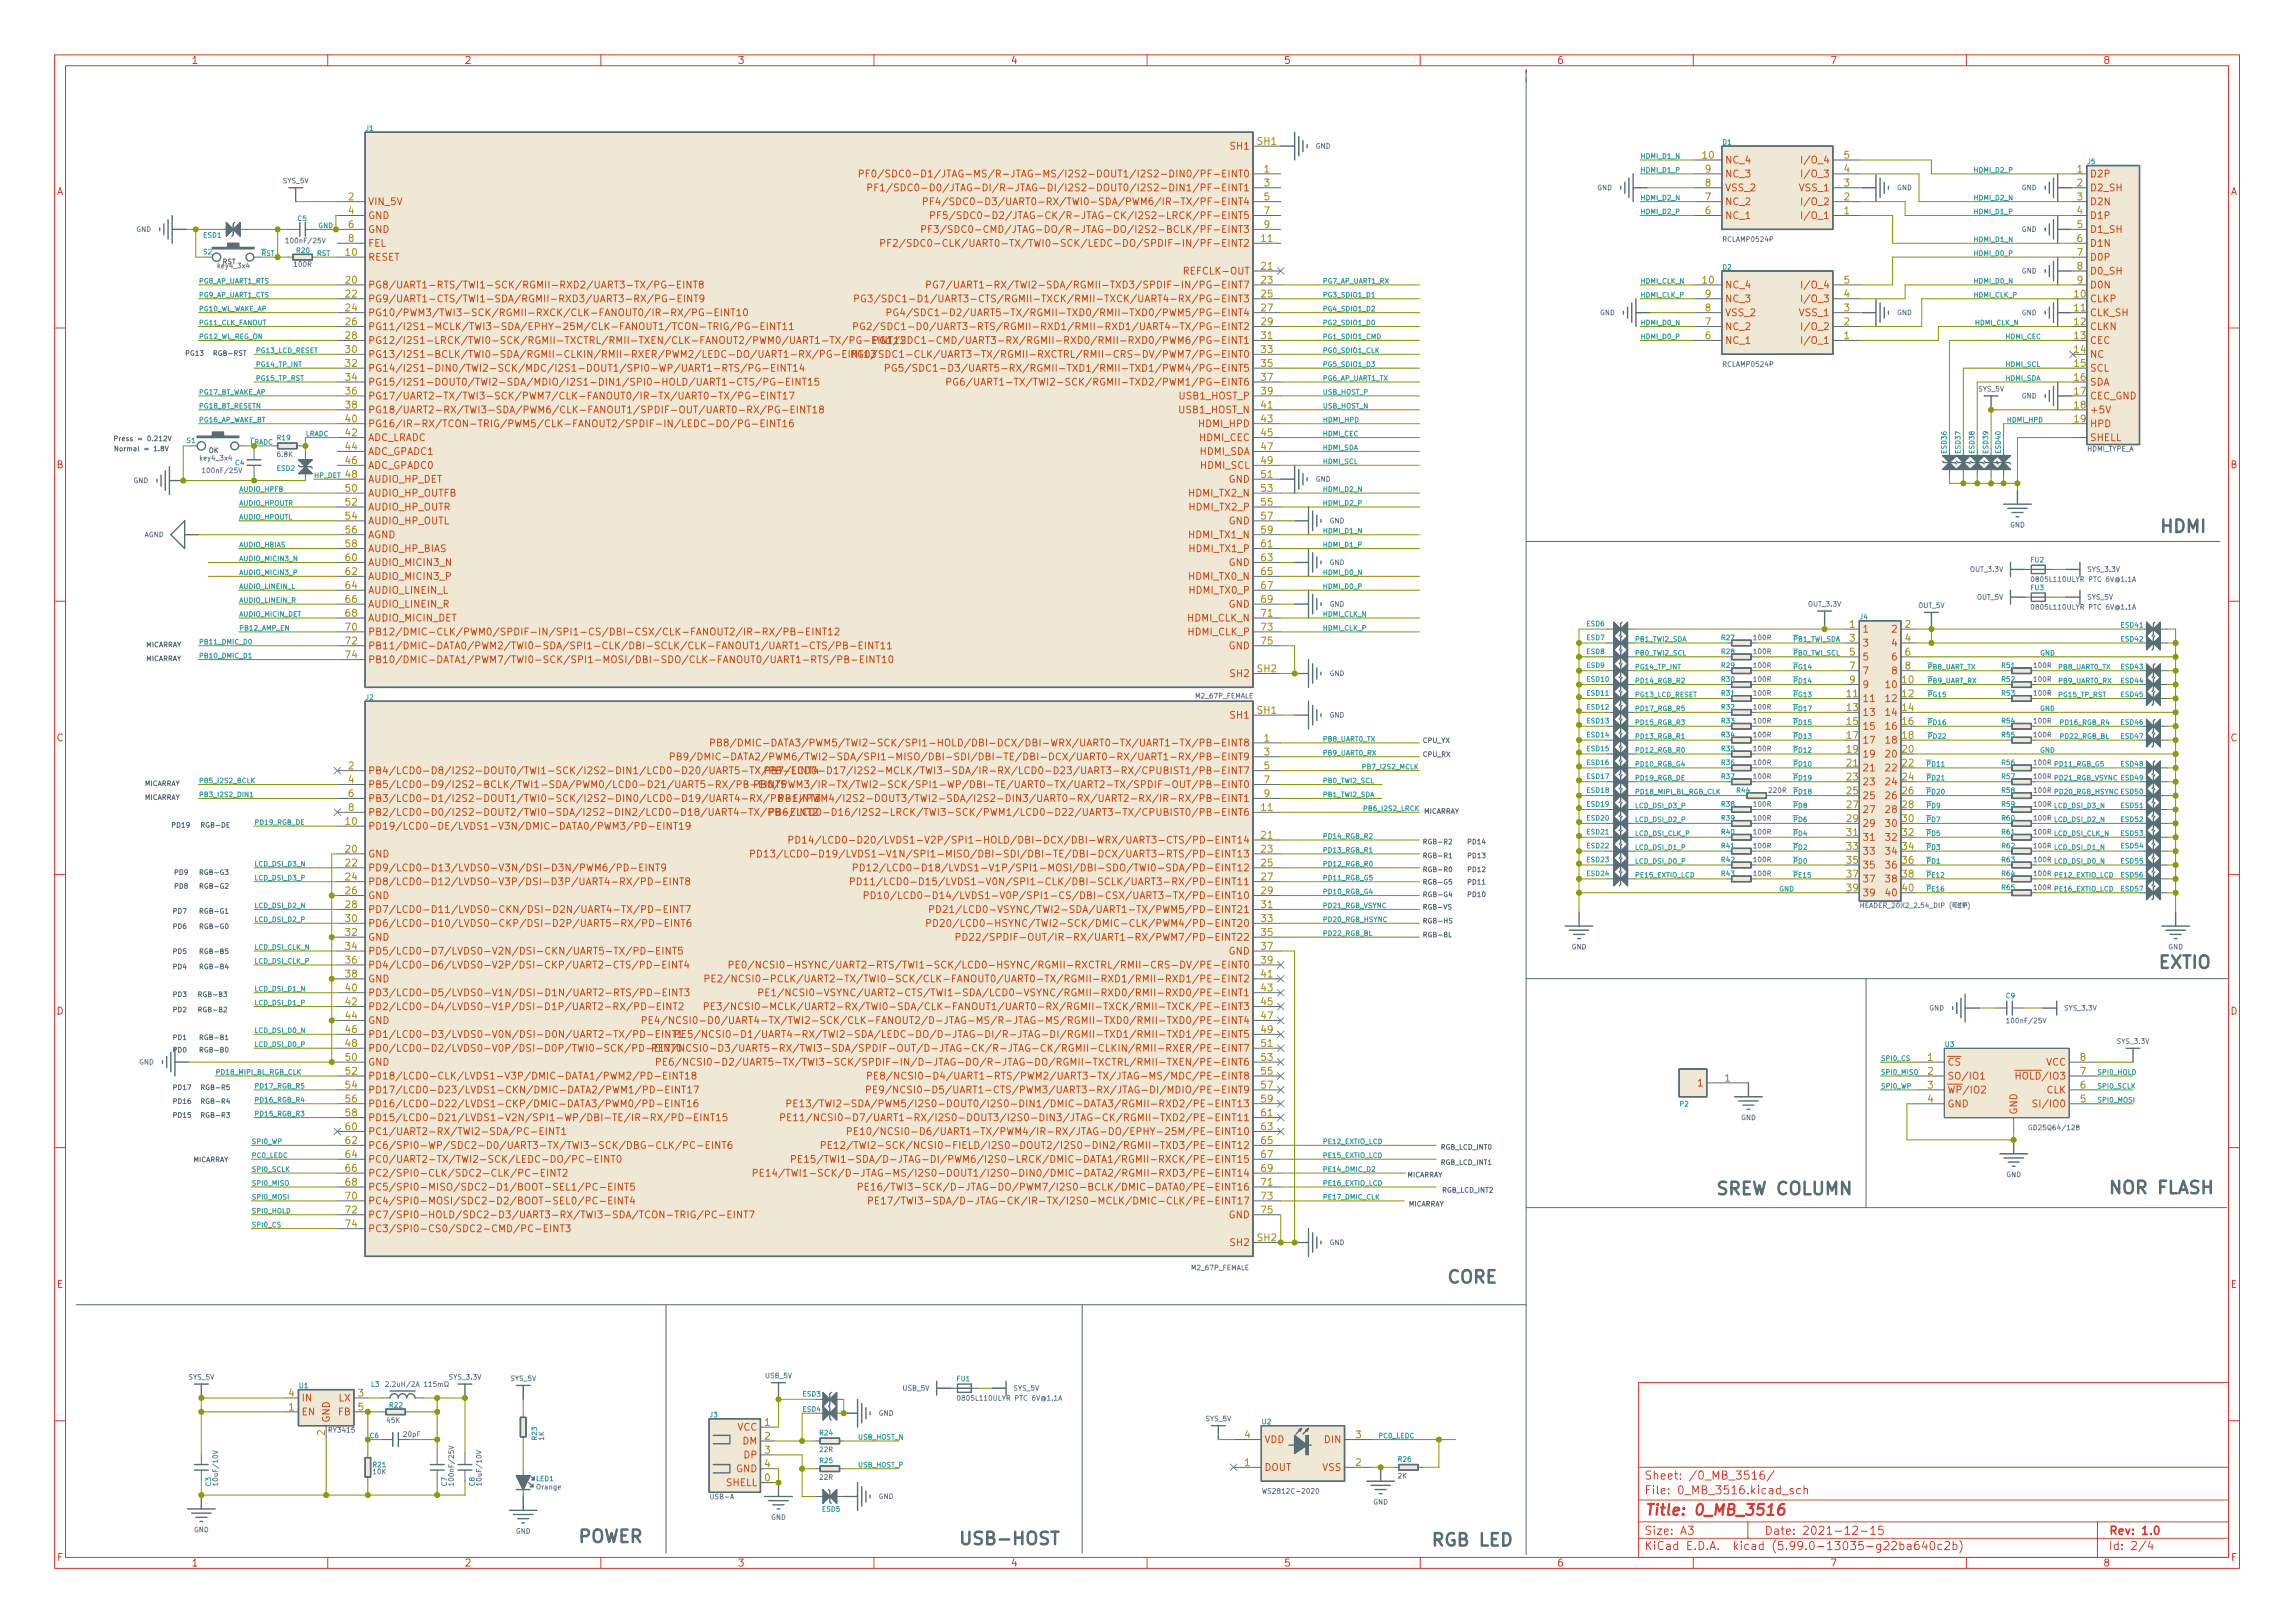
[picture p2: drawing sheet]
<svg xmlns="http://www.w3.org/2000/svg" width="420mm" height="297mm" viewBox="0 0 420 297" stroke-linecap="round" stroke-linejoin="round" font-family="sans-serif">
<defs><g id="words">
<g font-size="3.2" fill="#586e75">
<text x="395.2" y="97.5">HDMI</text>
<text x="395" y="177.3">EXTIO</text>
<text x="314" y="218.7">SREW COLUMN</text>
<text x="385.8" y="218.5">NOR FLASH</text>
<text x="264.7" y="234.9">CORE</text>
<text x="105.7" y="282.3">POWER</text>
<text x="175.3" y="282.7">USB-HOST</text>
<text x="261.9" y="283">RGB LED</text>
</g>
<text font-size="2.8" fill="#dc322f" x="301" y="277.3">Title: 0_MB_3516</text>
<g font-size="2.1" fill="#dc322f">
<text x="301" y="273.5">File: 0_MB_3516.kicad_sch</text>
<text x="301" y="270.8">Sheet: /0_MB_3516/</text>
<text x="301" y="280.9">Size: A3</text>
<text x="323" y="280.9">Date: 2021-12-15</text>
<text x="386" y="280.9">Rev: 1.0</text>
<text x="301" y="283.7">KiCad E.D.A. kicad (5.99.0-13035-g22ba640c2b)</text>
<text x="386" y="283.7">Id: 2/4</text>
</g>
<g font-size="1.8" fill="#dc322f">
<text x="35" y="11.7">1</text>
<text x="85" y="11.7">2</text>
<text x="135" y="11.7">3</text>
<text x="185" y="11.7">4</text>
<text x="235" y="11.7">5</text>
<text x="285" y="11.7">6</text>
<text x="335" y="11.7">7</text>
<text x="385" y="11.7">8</text>
<text x="10.3" y="35.7">A</text>
<text x="408.3" y="35.7">A</text>
<text x="10.3" y="85.7">B</text>
<text x="408.3" y="85.7">B</text>
<text x="10.3" y="135.7">C</text>
<text x="408.3" y="135.7">C</text>
<text x="10.3" y="185.7">D</text>
<text x="408.3" y="185.7">D</text>
<text x="10.4" y="235.7">E</text>
<text x="408.4" y="235.7">E</text>
<text x="10.4" y="285.7">F</text>
<text x="35" y="286.7">1</text>
<text x="85" y="286.7">2</text>
<text x="135" y="286.7">3</text>
<text x="185" y="286.7">4</text>
<text x="235" y="286.7">5</text>
<text x="285" y="286.7">6</text>
<text x="335" y="286.7">7</text>
<text x="385" y="286.7">8</text>
<text x="408.4" y="285.7">F</text>
</g>
<g font-size="1.8" fill="#cb4b16">
<text x="225.4" y="27.4">SH1</text>
<text x="315.8" y="29.9">NC_4</text>
<text x="330.7" y="29.9">I/O_4</text>
<text x="171" y="32.5">PF0/SDC0-D1/JTAG-MS/R-JTAG-MS/I2S2-DOUT1/I2S2-DIN0/PF-EINT0</text>
<text x="172.8" y="35">PF1/SDC0-D0/JTAG-DI/R-JTAG-DI/I2S2-DOUT0/I2S2-DIN1/PF-EINT1</text>
<text x="315.8" y="35">VSS_2</text>
<text x="315.8" y="32.5">NC_3</text>
<text x="329.5" y="35">VSS_1</text>
<text x="330.7" y="32.5">I/O_3</text>
<text x="382.6" y="32.5">D2P</text>
<text x="382.6" y="35">D2_SH</text>
<text x="67.3" y="37.5">VIN_5V</text>
<text x="67.3" y="40.1">GND</text>
<text x="179.8" y="37.5">PF4/SDC0-D3/UART0-RX/TWI0-SDA/PWM6/IR-TX/PF-EINT4</text>
<text x="181" y="40.1">PF5/SDC0-D2/JTAG-CK/R-JTAG-CK/I2S2-LRCK/PF-EINT5</text>
<text x="315.8" y="40.1">NC_1</text>
<text x="315.8" y="37.5">NC_2</text>
<text x="330.7" y="40.1">I/O_1</text>
<text x="330.7" y="37.5">I/O_2</text>
<text x="382.6" y="37.5">D2N</text>
<text x="382.6" y="40.1">D1P</text>
<text x="67.3" y="47.7">RESET</text>
<text x="67.3" y="42.6">GND</text>
<text x="67.3" y="45.2">FEL</text>
<text x="173" y="45.2">PF2/SDC0-CLK/UART0-TX/TWI0-SCK/LEDC-DO/SPDIF-IN/PF-EINT2</text>
<text x="179.1" y="42.6">PF3/SDC0-CMD/JTAG-DO/R-JTAG-DO/I2S2-BCLK/PF-EINT3</text>
<text x="382.6" y="42.6">D1_SH</text>
<text x="382.6" y="45.2">D1N</text>
<text x="382.6" y="47.7">D0P</text>
<text x="67.3" y="52.8">PG8/UART1-RTS/TWI1-SCK/RGMII-RXD2/UART3-TX/PG-EINT8</text>
<text x="179.5" y="52.8">PG7/UART1-RX/TWI2-SDA/RGMII-TXD3/SPDIF-IN/PG-EINT7</text>
<text x="217.4" y="50.2">REFCLK-OUT</text>
<text x="315.8" y="52.8">NC_4</text>
<text x="330.7" y="52.8">I/O_4</text>
<text x="382.6" y="50.2">D0_SH</text>
<text x="382.6" y="52.8">D0N</text>
<text x="67.3" y="55.3">PG9/UART1-CTS/TWI1-SDA/RGMII-RXD3/UART3-RX/PG-EINT9</text>
<text x="67.3" y="57.9">PG10/PWM3/TWI3-SCK/RGMII-RXCK/CLK-FANOUT0/IR-RX/PG-EINT10</text>
<text x="168.1" y="55.3">PG3/SDC1-D1/UART3-CTS/RGMII-TXCK/RMII-TXCK/UART4-RX/PG-EINT3</text>
<text x="173.6" y="57.9">PG4/SDC1-D2/UART5-TX/RGMII-TXD0/RMII-TXD0/PWM5/PG-EINT4</text>
<text x="315.8" y="57.9">VSS_2</text>
<text x="315.8" y="55.3">NC_3</text>
<text x="329.5" y="57.9">VSS_1</text>
<text x="330.7" y="55.3">I/O_3</text>
<text x="382.6" y="55.3">CLKP</text>
<text x="382.6" y="57.9">CLK_SH</text>
<text x="67.3" y="60.4">PG11/I2S1-MCLK/TWI3-SDA/EPHY-25M/CLK-FANOUT1/TCON-TRIG/PG-EINT11</text>
<text x="67.3" y="62.9">PG12/I2S1-LRCK/TWI0-SCK/RGMII-TXCTRL/RMII-TXEN/CLK-FANOUT2/PWM0/UART1-TX/PG-EINT12</text>
<text x="67.3" y="65.5">PG13/I2S1-BCLK/TWI0-SDA/RGMII-CLKIN/RMII-RXER/PWM2/LEDC-DO/UART1-RX/PG-EINT13</text>
<text x="167.3" y="65.5">PG0/SDC1-CLK/UART3-TX/RGMII-RXCTRL/RMII-CRS-DV/PWM7/PG-EINT0</text>
<text x="168.4" y="60.4">PG2/SDC1-D0/UART3-RTS/RGMII-RXD1/RMII-RXD1/UART4-TX/PG-EINT2</text>
<text x="171.2" y="62.9">PG1/SDC1-CMD/UART3-RX/RGMII-RXD0/RMII-RXD0/PWM6/PG-EINT1</text>
<text x="315.8" y="62.9">NC_1</text>
<text x="315.8" y="60.4">NC_2</text>
<text x="330.7" y="62.9">I/O_1</text>
<text x="330.7" y="60.4">I/O_2</text>
<text x="382.6" y="60.4">CLKN</text>
<text x="382.6" y="62.9">CEC</text>
<text x="382.6" y="65.5">NC</text>
<text x="67.3" y="68">PG14/I2S1-DIN0/TWI2-SCK/MDC/I2S1-DOUT1/SPI0-WP/UART1-RTS/PG-EINT14</text>
<text x="67.3" y="70.6">PG15/I2S1-DOUT0/TWI2-SDA/MDIO/I2S1-DIN1/SPI0-HOLD/UART1-CTS/PG-EINT15</text>
<text x="173.4" y="68">PG5/SDC1-D3/UART5-RX/RGMII-TXD1/RMII-TXD1/PWM4/PG-EINT5</text>
<text x="181.9" y="70.6">PG6/UART1-TX/TWI2-SCK/RGMII-TXD2/PWM1/PG-EINT6</text>
<text x="382.6" y="68">SCL</text>
<text x="382.6" y="70.6">SDA</text>
<text x="67.3" y="73.1">PG17/UART2-TX/TWI3-SCK/PWM7/CLK-FANOUT0/IR-TX/UART0-TX/PG-EINT17</text>
<text x="67.3" y="75.6">PG18/UART2-RX/TWI3-SDA/PWM6/CLK-FANOUT1/SPDIF-OUT/UART0-RX/PG-EINT18</text>
<text x="216" y="75.6">USB1_HOST_N</text>
<text x="216.1" y="73.1">USB1_HOST_P</text>
<text x="382.6" y="73.1">CEC_GND</text>
<text x="382.6" y="75.6">+5V</text>
<text x="67.3" y="78.2">PG16/IR-RX/TCON-TRIG/PWM5/CLK-FANOUT2/SPDIF-IN/LEDC-DO/PG-EINT16</text>
<text x="67.3" y="80.7">ADC_LRADC</text>
<text x="67.3" y="83.3">ADC_GPADC1</text>
<text x="219.6" y="78.2">HDMI_HPD</text>
<text x="219.6" y="80.7">HDMI_CEC</text>
<text x="219.6" y="83.3">HDMI_SDA</text>
<text x="382.6" y="80.7">SHELL</text>
<text x="382.6" y="78.2">HPD</text>
<text x="67.3" y="85.8">ADC_GPADC0</text>
<text x="67.3" y="88.3">AUDIO_HP_DET</text>
<text x="219.8" y="85.8">HDMI_SCL</text>
<text x="225" y="88.3">GND</text>
<text x="67.3" y="90.9">AUDIO_HP_OUTFB</text>
<text x="67.3" y="93.4">AUDIO_HP_OUTR</text>
<text x="67.3" y="96">AUDIO_HP_OUTL</text>
<text x="217.9" y="90.9">HDMI_TX2_N</text>
<text x="218" y="93.4">HDMI_TX2_P</text>
<text x="225" y="96">GND</text>
<text x="67.3" y="98.5">AGND</text>
<text x="67.3" y="101">AUDIO_HP_BIAS</text>
<text x="217.9" y="98.5">HDMI_TX1_N</text>
<text x="218" y="101">HDMI_TX1_P</text>
<text x="67.3" y="103.6">AUDIO_MICIN3_N</text>
<text x="67.3" y="106.1">AUDIO_MICIN3_P</text>
<text x="217.9" y="106.1">HDMI_TX0_N</text>
<text x="225" y="103.6">GND</text>
<text x="67.3" y="108.7">AUDIO_LINEIN_L</text>
<text x="67.3" y="111.2">AUDIO_LINEIN_R</text>
<text x="67.3" y="113.7">AUDIO_MICIN_DET</text>
<text x="217.5" y="113.7">HDMI_CLK_N</text>
<text x="218" y="108.7">HDMI_TX0_P</text>
<text x="225" y="111.2">GND</text>
<text x="67.3" y="116.3">PB12/DMIC-CLK/PWM0/SPDIF-IN/SPI1-CS/DBI-CSX/CLK-FANOUT2/IR-RX/PB-EINT12</text>
<text x="67.3" y="118.8">PB11/DMIC-DATA0/PWM2/TWI0-SDA/SPI1-CLK/DBI-SCLK/CLK-FANOUT1/UART1-CTS/PB-EINT11</text>
<text x="217.6" y="116.3">HDMI_CLK_P</text>
<text x="225" y="118.8">GND</text>
<text x="340.9" y="115.8">1</text>
<text x="340.9" y="118.3">3</text>
<text x="346.5" y="115.8">2</text>
<text x="346.5" y="118.3">4</text>
<text x="67.3" y="121.4">PB10/DMIC-DATA1/PWM7/TWI0-SCK/SPI1-MOSI/DBI-SDO/CLK-FANOUT0/UART1-RTS/PB-EINT10</text>
<text x="225.4" y="123.9">SH2</text>
<text x="340.9" y="120.8">5</text>
<text x="340.9" y="123.4">7</text>
<text x="340.9" y="125.9">9</text>
<text x="345.5" y="125.9">10</text>
<text x="346.5" y="120.8">6</text>
<text x="346.5" y="123.4">8</text>
<text x="225.4" y="131.5">SH1</text>
<text x="340.9" y="128.5">11</text>
<text x="340.9" y="131">13</text>
<text x="345.5" y="128.5">12</text>
<text x="345.5" y="131">14</text>
<text x="146" y="136.6">PB8/DMIC-DATA3/PWM5/TWI2-SCK/SPI1-HOLD/DBI-DCX/DBI-WRX/UART0-TX/UART1-TX/PB-EINT8</text>
<text x="340.9" y="133.5">15</text>
<text x="340.9" y="136.1">17</text>
<text x="345.5" y="133.5">16</text>
<text x="345.5" y="136.1">18</text>
<text x="67.3" y="141.7">PB4/LCD0-D8/I2S2-DOUT0/TWI1-SCK/I2S2-DIN1/LCD0-D20/UART5-TX/PB-EINT4</text>
<text x="140.9" y="139.1">PB9/DMIC-DATA2/PWM6/TWI2-SDA/SPI1-MISO/DBI-SDI/DBI-TE/DBI-DCX/UART0-RX/UART1-RX/PB-EINT9</text>
<text x="156.2" y="141.7">PB7/LCD0-D17/I2S2-MCLK/TWI3-SDA/IR-RX/LCD0-D23/UART3-RX/CPUBIST1/PB-EINT7</text>
<text x="340.9" y="138.6">19</text>
<text x="340.9" y="141.2">21</text>
<text x="340.9" y="143.7">23</text>
<text x="345.5" y="138.6">20</text>
<text x="345.5" y="141.2">22</text>
<text x="345.5" y="143.7">24</text>
<text x="67.3" y="144.2">PB5/LCD0-D9/I2S2-BCLK/TWI1-SDA/PWM0/LCD0-D21/UART5-RX/PB-EINT5</text>
<text x="67.3" y="146.8">PB3/LCD0-D1/I2S2-DOUT1/TWI0-SCK/I2S2-DIN0/LCD0-D19/UART4-RX/PB-EINT3</text>
<text x="67.3" y="149.3">PB2/LCD0-D0/I2S2-DOUT2/TWI0-SDA/I2S2-DIN2/LCD0-D18/UART4-TX/PB-EINT2</text>
<text x="154.3" y="144.2">PB0/PWM3/IR-TX/TWI2-SCK/SPI1-WP/DBI-TE/UART0-TX/UART2-TX/SPDIF-OUT/PB-EINT0</text>
<text x="156.1" y="149.3">PB6/LCD0-D16/I2S2-LRCK/TWI3-SCK/PWM1/LCD0-D22/UART3-TX/CPUBIST0/PB-EINT6</text>
<text x="158.4" y="146.8">PB1/PWM4/I2S2-DOUT3/TWI2-SDA/I2S2-DIN3/UART0-RX/UART2-RX/IR-RX/PB-EINT1</text>
<text x="340.9" y="146.2">25</text>
<text x="340.9" y="148.8">27</text>
<text x="345.5" y="146.2">26</text>
<text x="345.5" y="148.8">28</text>
<text x="67.3" y="151.8">PD19/LCD0-DE/LVDS1-V3N/DMIC-DATA0/PWM3/PD-EINT19</text>
<text x="159.3" y="154.4">PD14/LCD0-D20/LVDS1-V2P/SPI1-HOLD/DBI-DCX/DBI-WRX/UART3-CTS/PD-EINT14</text>
<text x="340.9" y="151.3">29</text>
<text x="340.9" y="153.9">31</text>
<text x="345.5" y="151.3">30</text>
<text x="345.5" y="153.9">32</text>
<text x="67.3" y="156.9">GND</text>
<text x="67.3" y="159.5">PD9/LCD0-D13/LVDS0-V3N/DSI-D3N/PWM6/PD-EINT9</text>
<text x="67.3" y="162">PD8/LCD0-D12/LVDS0-V3P/DSI-D3P/UART4-RX/PD-EINT8</text>
<text x="154.5" y="156.9">PD13/LCD0-D19/LVDS1-V1N/SPI1-MISO/DBI-SDI/DBI-TE/DBI-DCX/UART3-RTS/PD-EINT13</text>
<text x="168.8" y="162">PD11/LCD0-D15/LVDS1-V0N/SPI1-CLK/DBI-SCLK/UART3-RX/PD-EINT11</text>
<text x="169.4" y="159.5">PD12/LCD0-D18/LVDS1-V1P/SPI1-MOSI/DBI-SDO/TWI0-SDA/PD-EINT12</text>
<text x="340.9" y="156.4">33</text>
<text x="340.9" y="158.9">35</text>
<text x="340.9" y="161.5">37</text>
<text x="345.5" y="156.4">34</text>
<text x="345.5" y="158.9">36</text>
<text x="345.5" y="161.5">38</text>
<text x="67.3" y="164.5">GND</text>
<text x="67.3" y="167.1">PD7/LCD0-D11/LVDS0-CKN/DSI-D2N/UART4-TX/PD-EINT7</text>
<text x="171.5" y="164.5">PD10/LCD0-D14/LVDS1-V0P/SPI1-CS/DBI-CSX/UART3-TX/PD-EINT10</text>
<text x="179.1" y="167.1">PD21/LCD0-VSYNC/TWI2-SDA/UART1-TX/PWM5/PD-EINT21</text>
<text x="340.9" y="164">39</text>
<text x="345.5" y="164">40</text>
<text x="67.3" y="169.6">PD6/LCD0-D10/LVDS0-CKP/DSI-D2P/UART5-RX/PD-EINT6</text>
<text x="67.3" y="172.2">GND</text>
<text x="179" y="169.6">PD20/LCD0-HSYNC/TWI2-SCK/DMIC-CLK/PWM4/PD-EINT20</text>
<text x="184.4" y="172.2">PD22/SPDIF-OUT/IR-RX/UART1-RX/PWM7/PD-EINT22</text>
<text x="67.3" y="174.7">PD5/LCD0-D7/LVDS0-V2N/DSI-CKN/UART5-TX/PD-EINT5</text>
<text x="67.3" y="177.2">PD4/LCD0-D6/LVDS0-V2P/DSI-CKP/UART2-CTS/PD-EINT4</text>
<text x="67.3" y="179.8">GND</text>
<text x="145" y="179.8">PE2/NCSI0-PCLK/UART2-TX/TWI0-SCK/CLK-FANOUT0/UART0-TX/RGMII-RXD1/RMII-RXD1/PE-EINT2</text>
<text x="148.2" y="177.2">PE0/NCSI0-HSYNC/UART2-RTS/TWI1-SCK/LCD0-HSYNC/RGMII-RXCTRL/RMII-CRS-DV/PE-EINT0</text>
<text x="225" y="174.7">GND</text>
<text x="67.3" y="182.3">PD3/LCD0-D5/LVDS0-V1N/DSI-D1N/UART2-RTS/PD-EINT3</text>
<text x="67.3" y="184.9">PD2/LCD0-D4/LVDS0-V1P/DSI-D1P/UART2-RX/PD-EINT2</text>
<text x="144.1" y="184.9">PE3/NCSI0-MCLK/UART2-RX/TWI0-SDA/CLK-FANOUT1/UART0-RX/RGMII-TXCK/RMII-TXCK/PE-EINT3</text>
<text x="152.9" y="182.3">PE1/NCSI0-VSYNC/UART2-CTS/TWI1-SDA/LCD0-VSYNC/RGMII-RXD0/RMII-RXD0/PE-EINT1</text>
<text x="67.3" y="187.4">GND</text>
<text x="67.3" y="189.9">PD1/LCD0-D3/LVDS0-V0N/DSI-D0N/UART2-TX/PD-EINT1</text>
<text x="136.5" y="187.4">PE4/NCSI0-D0/UART4-TX/TWI2-SCK/CLK-FANOUT2/D-JTAG-MS/R-JTAG-MS/RGMII-TXD0/RMII-TXD0/PE-EINT4</text>
<text x="142.6" y="189.9">PE5/NCSI0-D1/UART4-RX/TWI2-SDA/LEDC-DO/D-JTAG-DI/R-JTAG-DI/RGMII-TXD1/RMII-TXD1/PE-EINT5</text>
<text x="67.3" y="192.5">PD0/LCD0-D2/LVDS0-V0P/DSI-D0P/TWI0-SCK/PD-EINT0</text>
<text x="67.3" y="195">GND</text>
<text x="67.3" y="197.6">PD18/LCD0-CLK/LVDS1-V3P/DMIC-DATA1/PWM2/PD-EINT18</text>
<text x="138.3" y="192.5">PE7/NCSI0-D3/UART5-RX/TWI3-SDA/SPDIF-OUT/D-JTAG-CK/R-JTAG-CK/RGMII-CLKIN/RMII-RXER/PE-EINT7</text>
<text x="138.9" y="195">PE6/NCSI0-D2/UART5-TX/TWI3-SCK/SPDIF-IN/D-JTAG-DO/R-JTAG-DO/RGMII-TXCTRL/RMII-TXEN/PE-EINT6</text>
<text x="170" y="197.6">PE8/NCSI0-D4/UART1-RTS/PWM2/UART3-TX/JTAG-MS/MDC/PE-EINT8</text>
<text x="356.5" y="195">~{CS</text>
<text x="356.5" y="197.6">SO/IO1</text>
<text x="368.6" y="197.6">~{HOLD}/IO3</text>
<text x="374.6" y="195">VCC</text>
<text x="67.3" y="200.1">PD17/LCD0-D23/LVDS1-CKN/DMIC-DATA2/PWM1/PD-EINT17</text>
<text x="67.3" y="202.6">PD16/LCD0-D22/LVDS1-CKP/DMIC-DATA3/PWM0/PD-EINT16</text>
<text x="158.4" y="202.6">PE13/TWI2-SDA/PWM5/I2S0-DOUT0/I2S0-DIN1/DMIC-DATA3/RGMII-RXD2/PE-EINT13</text>
<text x="170.1" y="200.1">PE9/NCSI0-D5/UART1-CTS/PWM3/UART3-RX/JTAG-DI/MDIO/PE-EINT9</text>
<text x="311" y="198.8">1</text>
<text x="356.5" y="200.1">~{WP}/IO2</text>
<text x="356.5" y="202.6">GND</text>
<text x="373.3" y="202.6">SI/IO0</text>
<text x="374.7" y="200.1">CLK</text>
<text x="67.3" y="205.2">PD15/LCD0-D21/LVDS1-V2N/SPI1-WP/DBI-TE/IR-RX/PD-EINT15</text>
<text x="67.3" y="207.7">PC1/UART2-RX/TWI2-SDA/PC-EINT1</text>
<text x="158.6" y="205.2">PE11/NCSI0-D7/UART1-RX/I2S0-DOUT3/I2S0-DIN3/JTAG-CK/RGMII-TXD2/PE-EINT11</text>
<text x="168.4" y="207.7">PE10/NCSI0-D6/UART1-TX/PWM4/IR-RX/JTAG-DO/EPHY-25M/PE-EINT10</text>
<text x="369.3" y="204" transform="rotate(-90 369.3 204)">GND</text>
<text x="67.3" y="210.3">PC6/SPI0-WP/SDC2-D0/UART3-TX/TWI3-SCK/DBG-CLK/PC-EINT6</text>
<text x="67.3" y="212.8">PC0/UART2-TX/TWI2-SCK/LEDC-DO/PC-EINT0</text>
<text x="67.3" y="215.3">PC2/SPI0-CLK/SDC2-CLK/PC-EINT2</text>
<text x="153.9" y="215.3">PE14/TWI1-SCK/D-JTAG-MS/I2S0-DOUT1/I2S0-DIN0/DMIC-DATA2/RGMII-RXD3/PE-EINT14</text>
<text x="158.5" y="212.8">PE15/TWI1-SDA/D-JTAG-DI/PWM6/I2S0-LRCK/DMIC-DATA1/RGMII-RXCK/PE-EINT15</text>
<text x="164.5" y="210.3">PE12/TWI2-SCK/NCSI0-FIELD/I2S0-DOUT2/I2S0-DIN2/RGMII-TXD3/PE-EINT12</text>
<text x="67.3" y="217.9">PC5/SPI0-MISO/SDC2-D1/BOOT-SEL1/PC-EINT5</text>
<text x="67.3" y="220.4">PC4/SPI0-MOSI/SDC2-D2/BOOT-SEL0/PC-EINT4</text>
<text x="168.8" y="217.9">PE16/TWI3-SCK/D-JTAG-DO/PWM7/I2S0-BCLK/DMIC-DATA0/PE-EINT16</text>
<text x="171.7" y="220.4">PE17/TWI3-SDA/D-JTAG-CK/IR-TX/I2S0-MCLK/DMIC-CLK/PE-EINT17</text>
<text x="67.3" y="223">PC7/SPI0-HOLD/SDC2-D3/UART3-RX/TWI3-SDA/TCON-TRIG/PC-EINT7</text>
<text x="67.3" y="225.5">PC3/SPI0-CS0/SDC2-CMD/PC-EINT3</text>
<text x="225" y="223">GND</text>
<text x="225.4" y="228">SH2</text>
<text x="55.1" y="256.5">IN</text>
<text x="62" y="256.5">LX</text>
<text x="55.1" y="259">EN</text>
<text x="60.4" y="260.4" transform="rotate(-90 60.4 260.4)">GND</text>
<text x="61.9" y="259">FB</text>
<text x="135" y="261.8">VCC</text>
<text x="134.8" y="269.4">GND</text>
<text x="136" y="264.4">DM</text>
<text x="136.3" y="266.9">DP</text>
<text x="231.4" y="269.2">DOUT</text>
<text x="231.4" y="264.1">VDD</text>
<text x="242.1" y="269.2">VSS</text>
<text x="242.6" y="264.1">DIN</text>
<text x="132.9" y="272">SHELL</text>
</g>
<g font-size="1.8" fill="#b58900">
<text x="230.2" y="26.5">SH1</text>
<text x="311.7" y="29">10</text>
<text x="337.6" y="29">5</text>
<text x="231.4" y="31.6">1</text>
<text x="231.4" y="34.1">3</text>
<text x="312.2" y="34.1">8</text>
<text x="312.2" y="31.6">9</text>
<text x="337.6" y="34.1">3</text>
<text x="337.6" y="31.6">4</text>
<text x="380.3" y="31.6">1</text>
<text x="380.3" y="34.1">2</text>
<text x="63.8" y="36.6">2</text>
<text x="63.8" y="39.2">4</text>
<text x="63.8" y="41.7">6</text>
<text x="231.4" y="36.6">5</text>
<text x="231.4" y="39.2">7</text>
<text x="231.4" y="41.7">9</text>
<text x="312.2" y="39.2">6</text>
<text x="312.2" y="36.6">7</text>
<text x="337.6" y="39.2">1</text>
<text x="337.6" y="36.6">2</text>
<text x="380.3" y="36.6">3</text>
<text x="380.3" y="39.2">4</text>
<text x="380.3" y="41.7">5</text>
<text x="63.3" y="46.8">10</text>
<text x="63.8" y="44.3">8</text>
<text x="230.9" y="44.3">11</text>
<text x="380.3" y="44.3">6</text>
<text x="380.3" y="46.8">7</text>
<text x="63.3" y="51.9">20</text>
<text x="230.9" y="49.3">21</text>
<text x="230.9" y="51.9">23</text>
<text x="311.7" y="51.9">10</text>
<text x="337.6" y="51.9">5</text>
<text x="380.3" y="49.3">8</text>
<text x="380.3" y="51.9">9</text>
<text x="63.3" y="54.4">22</text>
<text x="63.3" y="57">24</text>
<text x="63.3" y="59.5">26</text>
<text x="230.9" y="54.4">25</text>
<text x="230.9" y="57">27</text>
<text x="230.9" y="59.5">29</text>
<text x="312.2" y="59.5">7</text>
<text x="312.2" y="57">8</text>
<text x="312.2" y="54.4">9</text>
<text x="337.6" y="59.5">2</text>
<text x="337.6" y="57">3</text>
<text x="337.6" y="54.4">4</text>
<text x="379.8" y="54.4">10</text>
<text x="379.8" y="57">11</text>
<text x="379.8" y="59.5">12</text>
<text x="63.3" y="62">28</text>
<text x="63.3" y="64.6">30</text>
<text x="230.9" y="62">31</text>
<text x="230.9" y="64.6">33</text>
<text x="312.2" y="62">6</text>
<text x="337.6" y="62">1</text>
<text x="379.8" y="62">13</text>
<text x="379.8" y="64.6">14</text>
<text x="63.3" y="67.1">32</text>
<text x="63.3" y="69.7">34</text>
<text x="230.9" y="67.1">35</text>
<text x="230.9" y="69.7">37</text>
<text x="379.8" y="67.1">15</text>
<text x="379.8" y="69.7">16</text>
<text x="63.3" y="72.2">36</text>
<text x="63.3" y="74.7">38</text>
<text x="63.3" y="77.3">40</text>
<text x="230.9" y="72.2">39</text>
<text x="230.9" y="74.7">41</text>
<text x="230.9" y="77.3">43</text>
<text x="379.8" y="72.2">17</text>
<text x="379.8" y="74.7">18</text>
<text x="379.8" y="77.3">19</text>
<text x="63.3" y="79.8">42</text>
<text x="63.3" y="82.4">44</text>
<text x="230.9" y="79.8">45</text>
<text x="230.9" y="82.4">47</text>
<text x="63.3" y="84.9">46</text>
<text x="63.3" y="87.4">48</text>
<text x="63.3" y="90">50</text>
<text x="230.9" y="84.9">49</text>
<text x="230.9" y="87.4">51</text>
<text x="230.9" y="90">53</text>
<text x="63.3" y="92.5">52</text>
<text x="63.3" y="95.1">54</text>
<text x="230.9" y="92.5">55</text>
<text x="230.9" y="95.1">57</text>
<text x="63.3" y="97.6">56</text>
<text x="63.3" y="100.1">58</text>
<text x="230.9" y="97.6">59</text>
<text x="230.9" y="100.1">61</text>
<text x="63.3" y="102.7">60</text>
<text x="63.3" y="105.2">62</text>
<text x="63.3" y="107.8">64</text>
<text x="230.9" y="102.7">63</text>
<text x="230.9" y="105.2">65</text>
<text x="230.9" y="107.8">67</text>
<text x="63.3" y="110.3">66</text>
<text x="63.3" y="112.8">68</text>
<text x="230.9" y="110.3">69</text>
<text x="230.9" y="112.8">71</text>
<text x="63.3" y="115.4">70</text>
<text x="63.3" y="117.9">72</text>
<text x="230.9" y="115.4">73</text>
<text x="230.9" y="117.9">75</text>
<text x="338.6" y="114.9">1</text>
<text x="338.6" y="117.4">3</text>
<text x="338.6" y="120">5</text>
<text x="348.8" y="114.9">2</text>
<text x="348.8" y="117.4">4</text>
<text x="348.8" y="120">6</text>
<text x="63.3" y="120.5">74</text>
<text x="230.2" y="123">SH2</text>
<text x="338.6" y="122.5">7</text>
<text x="338.6" y="125">9</text>
<text x="348.3" y="125">10</text>
<text x="348.8" y="122.5">8</text>
<text x="230.2" y="130.6">SH1</text>
<text x="338.1" y="127.6">11</text>
<text x="338.1" y="130.1">13</text>
<text x="348.3" y="127.6">12</text>
<text x="348.3" y="130.1">14</text>
<text x="231.4" y="135.7">1</text>
<text x="338.1" y="132.7">15</text>
<text x="338.1" y="135.2">17</text>
<text x="338.1" y="137.7">19</text>
<text x="348.3" y="132.7">16</text>
<text x="348.3" y="135.2">18</text>
<text x="348.3" y="137.7">20</text>
<text x="63.8" y="140.8">2</text>
<text x="63.8" y="143.3">4</text>
<text x="231.4" y="138.2">3</text>
<text x="231.4" y="140.8">5</text>
<text x="231.4" y="143.3">7</text>
<text x="338.1" y="140.3">21</text>
<text x="338.1" y="142.8">23</text>
<text x="348.3" y="140.3">22</text>
<text x="348.3" y="142.8">24</text>
<text x="63.8" y="145.9">6</text>
<text x="63.8" y="148.4">8</text>
<text x="230.9" y="148.4">11</text>
<text x="231.4" y="145.9">9</text>
<text x="338.1" y="145.4">25</text>
<text x="338.1" y="147.9">27</text>
<text x="348.3" y="145.4">26</text>
<text x="348.3" y="147.9">28</text>
<text x="63.3" y="150.9">10</text>
<text x="230.9" y="153.5">21</text>
<text x="338.1" y="150.4">29</text>
<text x="338.1" y="153">31</text>
<text x="338.1" y="155.5">33</text>
<text x="348.3" y="150.4">30</text>
<text x="348.3" y="153">32</text>
<text x="348.3" y="155.5">34</text>
<text x="63.3" y="156">20</text>
<text x="63.3" y="158.6">22</text>
<text x="63.3" y="161.1">24</text>
<text x="230.9" y="156">23</text>
<text x="230.9" y="158.6">25</text>
<text x="230.9" y="161.1">27</text>
<text x="338.1" y="158.1">35</text>
<text x="338.1" y="160.6">37</text>
<text x="348.3" y="158.1">36</text>
<text x="348.3" y="160.6">38</text>
<text x="63.3" y="163.6">26</text>
<text x="63.3" y="166.2">28</text>
<text x="230.9" y="163.6">29</text>
<text x="230.9" y="166.2">31</text>
<text x="338.1" y="163.1">39</text>
<text x="348.3" y="163.1">40</text>
<text x="63.3" y="168.7">30</text>
<text x="63.3" y="171.3">32</text>
<text x="63.3" y="173.8">34</text>
<text x="230.9" y="168.7">33</text>
<text x="230.9" y="171.3">35</text>
<text x="230.9" y="173.8">37</text>
<text x="63.3" y="176.3">36</text>
<text x="63.3" y="178.9">38</text>
<text x="230.9" y="176.3">39</text>
<text x="230.9" y="178.9">41</text>
<text x="63.3" y="181.4">40</text>
<text x="63.3" y="184">42</text>
<text x="230.9" y="181.4">43</text>
<text x="230.9" y="184">45</text>
<text x="63.3" y="186.5">44</text>
<text x="63.3" y="189">46</text>
<text x="63.3" y="191.6">48</text>
<text x="230.9" y="186.5">47</text>
<text x="230.9" y="189">49</text>
<text x="230.9" y="191.6">51</text>
<text x="63.3" y="194.1">50</text>
<text x="63.3" y="196.7">52</text>
<text x="230.9" y="194.1">53</text>
<text x="230.9" y="196.7">55</text>
<text x="315.8" y="197.9">1</text>
<text x="352.9" y="194.1">1</text>
<text x="352.9" y="196.7">2</text>
<text x="380.9" y="196.7">7</text>
<text x="380.9" y="194.1">8</text>
<text x="63.3" y="199.2">54</text>
<text x="63.3" y="201.7">56</text>
<text x="230.9" y="199.2">57</text>
<text x="230.9" y="201.7">59</text>
<text x="352.9" y="199.2">3</text>
<text x="352.9" y="201.8">4</text>
<text x="380.9" y="201.8">5</text>
<text x="380.9" y="199.2">6</text>
<text x="63.3" y="204.3">58</text>
<text x="63.3" y="206.8">60</text>
<text x="63.3" y="209.4">62</text>
<text x="230.9" y="204.3">61</text>
<text x="230.9" y="206.8">63</text>
<text x="230.9" y="209.4">65</text>
<text x="63.3" y="211.9">64</text>
<text x="63.3" y="214.4">66</text>
<text x="230.9" y="211.9">67</text>
<text x="230.9" y="214.4">69</text>
<text x="63.3" y="217">68</text>
<text x="63.3" y="219.5">70</text>
<text x="230.9" y="217">71</text>
<text x="230.9" y="219.5">73</text>
<text x="63.3" y="222.1">72</text>
<text x="63.3" y="224.6">74</text>
<text x="230.2" y="227.1">SH2</text>
<text x="230.9" y="222.1">75</text>
<text x="52.9" y="255.6">4</text>
<text x="65.6" y="255.6">3</text>
<text x="52.9" y="258.1">1</text>
<text x="59.5" y="262.7" transform="rotate(-90 59.5 262.7)">2</text>
<text x="65.6" y="258.1">5</text>
<text x="140" y="260.9">1</text>
<text x="140" y="263.5">2</text>
<text x="227.9" y="263.2">4</text>
<text x="248.2" y="263.2">3</text>
<text x="140" y="266">3</text>
<text x="140" y="268.5">4</text>
<text x="227.9" y="268.3">1</text>
<text x="248.2" y="268.3">2</text>
<text x="140" y="271.1">0</text>
</g>
<g font-size="1.2" fill="#268bd2">
<text x="67" y="23.9">J1</text>
<text x="315.4" y="26.5">D1</text>
<text x="382.2" y="30">J5</text>
<text x="54.5" y="40.4">C5</text>
<text x="37.2" y="43.5">ESD1</text>
<text x="37.3" y="46.5">S2</text>
<text x="54.3" y="46.3">R20</text>
<text x="315.4" y="49.3">D2</text>
<text x="34.2" y="81.1">S1</text>
<text x="50.8" y="80.6">R19</text>
<text x="356.4" y="82.9" transform="rotate(-90 356.4 82.9)">ESD36</text>
<text x="358.9" y="82.9" transform="rotate(-90 358.9 82.9)">ESD37</text>
<text x="361.5" y="82.9" transform="rotate(-90 361.5 82.9)">ESD38</text>
<text x="364" y="82.9" transform="rotate(-90 364 82.9)">ESD39</text>
<text x="366.3" y="82.9" transform="rotate(-90 366.3 82.9)">ESD40</text>
<text x="43.1" y="85.1">C4</text>
<text x="50.7" y="86.2">ESD2</text>
<text x="371.8" y="102.9">FU2</text>
<text x="340.5" y="113.3">J4</text>
<text x="371.8" y="108">FU3</text>
<text x="290.5" y="117.1">ESD7</text>
<text x="290.5" y="119.7">ESD8</text>
<text x="290.5" y="114.6">ESD6</text>
<text x="315.2" y="119.7">R28</text>
<text x="315.2" y="117.1">R27</text>
<text x="388.4" y="117.4">ESD42</text>
<text x="388.4" y="114.9">ESD41</text>
<text x="290.5" y="122.2">ESD9</text>
<text x="290.6" y="124.8">ESD10</text>
<text x="315.2" y="124.8">R30</text>
<text x="315.2" y="122.2">R29</text>
<text x="366.5" y="124.8">R52</text>
<text x="366.5" y="122.2">R51</text>
<text x="388.4" y="125">ESD44</text>
<text x="388.4" y="122.5">ESD43</text>
<text x="67" y="128.1">J2</text>
<text x="290.6" y="127.3">ESD11</text>
<text x="290.6" y="129.8">ESD12</text>
<text x="315.2" y="127.3">R31</text>
<text x="315.2" y="129.8">R32</text>
<text x="366.5" y="127.3">R53</text>
<text x="388.4" y="127.6">ESD45</text>
<text x="290.6" y="134.9">ESD14</text>
<text x="290.6" y="137.5">ESD15</text>
<text x="290.6" y="132.4">ESD13</text>
<text x="315.2" y="134.9">R34</text>
<text x="315.2" y="132.4">R33</text>
<text x="315.2" y="137.5">R35</text>
<text x="366.5" y="134.9">R55</text>
<text x="366.5" y="132.4">R54</text>
<text x="388.4" y="132.6">ESD46</text>
<text x="388.4" y="135.2">ESD47</text>
<text x="290.6" y="140">ESD16</text>
<text x="290.6" y="142.5">ESD17</text>
<text x="315.2" y="140">R36</text>
<text x="315.2" y="142.5">R37</text>
<text x="366.5" y="140">R56</text>
<text x="366.5" y="142.5">R57</text>
<text x="388.4" y="142.8">ESD49</text>
<text x="388.4" y="140.3">ESD48</text>
<text x="290.6" y="147.6">ESD19</text>
<text x="290.6" y="145.1">ESD18</text>
<text x="315.2" y="147.6">R38</text>
<text x="318" y="145.1">R44</text>
<text x="366.5" y="147.6">R59</text>
<text x="366.5" y="145.1">R58</text>
<text x="388.4" y="147.9">ESD51</text>
<text x="388.4" y="145.3">ESD50</text>
<text x="290.6" y="152.7">ESD21</text>
<text x="290.6" y="155.2">ESD22</text>
<text x="290.6" y="150.2">ESD20</text>
<text x="315.2" y="155.2">R41</text>
<text x="315.2" y="152.7">R40</text>
<text x="315.2" y="150.2">R39</text>
<text x="366.5" y="155.2">R62</text>
<text x="366.5" y="152.7">R61</text>
<text x="366.5" y="150.2">R60</text>
<text x="388.4" y="150.4">ESD52</text>
<text x="388.4" y="155.2">ESD54</text>
<text x="388.4" y="153">ESD53</text>
<text x="290.6" y="160.3">ESD24</text>
<text x="290.6" y="157.8">ESD23</text>
<text x="315.2" y="157.8">R42</text>
<text x="315.2" y="160.3">R43</text>
<text x="366.5" y="160.3">R64</text>
<text x="366.5" y="157.8">R63</text>
<text x="388.4" y="160.6">ESD56</text>
<text x="388.4" y="158">ESD55</text>
<text x="366.5" y="162.9">R65</text>
<text x="388.4" y="163.1">ESD57</text>
<text x="367.3" y="182.7">C9</text>
<text x="356.1" y="191.6">U3</text>
<text x="307.6" y="202.5">P2</text>
<text x="54.8" y="254.1">U1</text>
<text x="68" y="253.8">L3</text>
<text x="71.4" y="257.6">R22</text>
<text x="147" y="255.6">ESD3</text>
<text x="175.2" y="252.8">FU1</text>
<text x="67.7" y="263.2">C6</text>
<text x="98.3" y="263.5" transform="rotate(-90 98.3 263.5)">R23</text>
<text x="130" y="259.4">J3</text>
<text x="147" y="258.4">ESD4</text>
<text x="150.1" y="262.7">R24</text>
<text x="231.1" y="260.7">U2</text>
<text x="68.3" y="268.5">R21</text>
<text x="150.1" y="267.8">R25</text>
<text x="256" y="267.5">R26</text>
<text x="38.6" y="272" transform="rotate(-90 38.6 272)">C3</text>
<text x="81.8" y="272" transform="rotate(-90 81.8 272)">C7</text>
<text x="86.9" y="272" transform="rotate(-90 86.9 272)">C8</text>
<text x="98.2" y="271.1">LED1</text>
<text x="150.5" y="276.7">ESD5</text>
</g>
<g font-size="1.2" fill="#6c71c4">
<text x="240.9" y="27.2">GND</text>
<text x="51.8" y="33.5">SYS_5V</text>
<text x="292.4" y="34.8">GND</text>
<text x="347.3" y="34.8">GND</text>
<text x="370.1" y="34.8">GND</text>
<text x="24.9" y="42.4">GND</text>
<text x="52.8" y="44.5">100nF/25V</text>
<text x="315.6" y="44.3">RCLAMP0524P</text>
<text x="370.1" y="42.4">GND</text>
<text x="40" y="49.1">key4_3x4</text>
<text x="53.9" y="48.8">100R</text>
<text x="370.1" y="50">GND</text>
<text x="292.9" y="57.7">GND</text>
<text x="347.3" y="57.7">GND</text>
<text x="370.1" y="57.7">GND</text>
<text x="315.6" y="67.1">RCLAMP0524P</text>
<text x="362.2" y="71.6">SYS_5V</text>
<text x="370.1" y="72.9">GND</text>
<text x="50.8" y="83.6">6.8K</text>
<text x="382" y="82.6">HDMI_TYPE_A</text>
<text x="24.4" y="88.4">GND</text>
<text x="36.8" y="84.3">key4_3x4</text>
<text x="37.6" y="86.6">100nF/25V</text>
<text x="240.9" y="88.1">GND</text>
<text x="243.4" y="95.8">GND</text>
<text x="26.4" y="98.3">AGND</text>
<text x="368" y="96.5">GND</text>
<text x="243.4" y="103.4">GND</text>
<text x="360.8" y="104.7">OUT_3.3V</text>
<text x="372.7" y="106.5">0805L110ULYR PTC 6V@1.1A</text>
<text x="382.2" y="104.7">SYS_3.3V</text>
<text x="243.4" y="111">GND</text>
<text x="331.1" y="111">OUT_3.3V</text>
<text x="351.2" y="111.3">OUT_5V</text>
<text x="361.9" y="109.7">OUT_5V</text>
<text x="372.7" y="111.6">0805L110ULYR PTC 6V@1.1A</text>
<text x="382.1" y="109.7">SYS_5V</text>
<text x="321.1" y="119.7">100R</text>
<text x="321.1" y="117.1">100R</text>
<text x="243.4" y="123.7">GND</text>
<text x="321.1" y="124.8">100R</text>
<text x="321.1" y="122.2">100R</text>
<text x="372.4" y="124.8">100R</text>
<text x="372.4" y="122.2">100R</text>
<text x="218.9" y="127.8">M2_67P_FEMALE</text>
<text x="243.4" y="131.3">GND</text>
<text x="321.1" y="127.3">100R</text>
<text x="321.1" y="129.8">100R</text>
<text x="372.4" y="127.3">100R</text>
<text x="321.1" y="134.9">100R</text>
<text x="321.1" y="132.4">100R</text>
<text x="321.1" y="137.5">100R</text>
<text x="372.4" y="134.9">100R</text>
<text x="372.4" y="132.4">100R</text>
<text x="321.1" y="140">100R</text>
<text x="321.1" y="142.5">100R</text>
<text x="321.1" y="147.6">100R</text>
<text x="323.9" y="145.1">220R</text>
<text x="321.1" y="155.2">100R</text>
<text x="321.1" y="152.7">100R</text>
<text x="321.1" y="150.2">100R</text>
<text x="321.1" y="157.8">100R</text>
<text x="321.1" y="160.3">100R</text>
<text x="287.7" y="173.7">GND</text>
<text x="396.9" y="173.7">GND</text>
<text x="353.2" y="184.9">GND</text>
<text x="378" y="184.9">SYS_3.3V</text>
<text x="367.9" y="187.3">100nF/25V</text>
<text x="387.6" y="191">SYS_3.3V</text>
<text x="25.4" y="194.8">GND</text>
<text x="318.7" y="205">GND</text>
<text x="372" y="206.8">GD25Q64/128</text>
<text x="367.3" y="215.4">GND</text>
<text x="243.4" y="227.8">GND</text>
<text x="218.2" y="232.5">M2_67P_FEMALE</text>
<text x="34.5" y="252.5">SYS_5V</text>
<text x="82.3" y="252.5">SYS_3.3V</text>
<text x="93.4" y="252.7">SYS_5V</text>
<text x="140.1" y="252.2">USB_5V</text>
<text x="165.3" y="254.5">USB_5V</text>
<text x="176.1" y="256.3">0805L110ULYR PTC 6V@1.1A</text>
<text x="185.5" y="254.5">SYS_5V</text>
<text x="60.3" y="262.2">RY3415</text>
<text x="70.9" y="260.4">45K</text>
<text x="73.9" y="262.9">20pF</text>
<text x="99.6" y="263.6" transform="rotate(-90 99.6 263.6)">1K</text>
<text x="160.8" y="259.1">GND</text>
<text x="220.7" y="260.1">SYS_5V</text>
<text x="68.3" y="269.8">10K</text>
<text x="150.1" y="265.7">22R</text>
<text x="39.9" y="271.4" transform="rotate(-90 39.9 271.4)">10uF/10V</text>
<text x="83.1" y="271.4" transform="rotate(-90 83.1 271.4)">100nF/25V</text>
<text x="88.2" y="271.4" transform="rotate(-90 88.2 271.4)">10uF/10V</text>
<text x="98.3" y="272.6">Orange</text>
<text x="130.2" y="274.4">USB-A</text>
<text x="150.1" y="270.8">22R</text>
<text x="160.8" y="274.3">GND</text>
<text x="231.9" y="273.4">WS2812C-2020</text>
<text x="251.4" y="275.3">GND</text>
<text x="255.9" y="270.6">2K</text>
<text x="35.5" y="280.4">GND</text>
<text x="94.4" y="280.7">GND</text>
<text x="141.1" y="278.1">GND</text>
</g>
<g font-size="1.2" fill="#2aa198">
<text x="300.3" y="29">HDMI_D1_N</text>
<text x="300.3" y="31.6">HDMI_D1_P</text>
<text x="361.2" y="31.6">HDMI_D2_P</text>
<text x="58.2" y="41.7">GND</text>
<text x="300.3" y="36.7">HDMI_D2_N</text>
<text x="300.3" y="39.2">HDMI_D2_P</text>
<text x="361.2" y="36.7">HDMI_D2_N</text>
<text x="361.2" y="39.2">HDMI_D1_P</text>
<text x="47.8" y="46.8">~{R}ST</text>
<text x="57.9" y="46.8">RST</text>
<text x="361.2" y="44.3">HDMI_D1_N</text>
<text x="361.2" y="46.8">HDMI_D0_P</text>
<text x="36.4" y="51.9">PG8_AP_UART1_RTS</text>
<text x="242.1" y="51.9">PG7_AP_UART1_RX</text>
<text x="300.3" y="51.9">HDMI_CLK_N</text>
<text x="361.2" y="51.9">HDMI_D0_N</text>
<text x="36.4" y="57">PG10_WL_WAKE_AP</text>
<text x="36.4" y="59.5">PG11_CLK_FANOUT</text>
<text x="36.4" y="54.4">PG9_AP_UART1_CTS</text>
<text x="242.1" y="54.4">PG3_SDIO1_D1</text>
<text x="242.1" y="57">PG4_SDIO1_D2</text>
<text x="242.1" y="59.5">PG2_SDIO1_D0</text>
<text x="300.3" y="59.5">HDMI_D0_N</text>
<text x="300.3" y="54.4">HDMI_CLK_P</text>
<text x="361.2" y="54.4">HDMI_CLK_P</text>
<text x="361.5" y="59.5">HDMI_CLK_N</text>
<text x="36.4" y="62.1">PG12_WL_REG_ON</text>
<text x="46.8" y="64.6">PG13_LCD_RESET</text>
<text x="242.1" y="62.1">PG1_SDIO1_CMD</text>
<text x="242.1" y="64.6">PG0_SDIO1_CLK</text>
<text x="300.3" y="62.1">HDMI_D0_P</text>
<text x="367.1" y="62.1">HDMI_CEC</text>
<text x="46.8" y="67.1">PG14_TP_INT</text>
<text x="46.8" y="69.7">PG15_TP_RST</text>
<text x="242.1" y="67.1">PG5_SDIO1_D3</text>
<text x="242.1" y="69.7">PG6_AP_UART1_TX</text>
<text x="367.1" y="67.1">HDMI_SCL</text>
<text x="367.1" y="69.7">HDMI_SDA</text>
<text x="36.4" y="72.2">PG17_BT_WAKE_AP</text>
<text x="36.4" y="74.8">PG18_BT_RESETN</text>
<text x="36.4" y="77.3">PG16_AP_WAKE_BT</text>
<text x="242.1" y="72.2">USB_HOST_P</text>
<text x="242.1" y="74.8">USB_HOST_N</text>
<text x="242.1" y="77.3">HDMI_HPD</text>
<text x="367.3" y="77.3">HDMI_HPD</text>
<text x="45.7" y="81.4">~{L}RADC</text>
<text x="55.9" y="79.8">LRADC</text>
<text x="242.1" y="79.8">HDMI_CEC</text>
<text x="242.1" y="82.4">HDMI_SDA</text>
<text x="43.7" y="90">AUDIO_HPFB</text>
<text x="57.4" y="87.5">HP_DET</text>
<text x="242.1" y="84.9">HDMI_SCL</text>
<text x="242.1" y="90">HDMI_D2_N</text>
<text x="43.7" y="92.5">AUDIO_HPOUTR</text>
<text x="43.7" y="95.1">AUDIO_HPOUTL</text>
<text x="242.1" y="92.5">HDMI_D2_P</text>
<text x="43.7" y="100.2">AUDIO_HBIAS</text>
<text x="242.1" y="97.6">HDMI_D1_N</text>
<text x="242.1" y="100.2">HDMI_D1_P</text>
<text x="43.7" y="107.8">AUDIO_LINEIN_L</text>
<text x="43.7" y="102.7">AUDIO_MICIN3_N</text>
<text x="43.7" y="105.2">AUDIO_MICIN3_P</text>
<text x="242.1" y="105.2">HDMI_D0_N</text>
<text x="242.1" y="107.8">HDMI_D0_P</text>
<text x="43.7" y="110.3">AUDIO_LINEIN_R</text>
<text x="43.7" y="112.9">AUDIO_MICIN_DET</text>
<text x="242.1" y="112.9">HDMI_CLK_N</text>
<text x="36.4" y="117.9">PB11_DMIC_D0</text>
<text x="43.7" y="115.4">PB12_AMP_EN</text>
<text x="242.1" y="115.4">HDMI_CLK_P</text>
<text x="299.2" y="117.4">PB1_TWI2_SDA</text>
<text x="299.2" y="120">PB0_TWI2_SCL</text>
<text x="328.2" y="117.4">~{P}B1_TWI_SDA</text>
<text x="328.2" y="120">~{P}B0_TWI_SCL</text>
<text x="373.4" y="120">GND</text>
<text x="36.4" y="120.5">PB10_DMIC_D1</text>
<text x="299.2" y="122.5">PG14_TP_INT</text>
<text x="299.2" y="125">PD14_RGB_R2</text>
<text x="328.2" y="122.5">~{P}G14</text>
<text x="328.2" y="125">~{P}D14</text>
<text x="352.8" y="122.5">~{P}B8_UART_TX</text>
<text x="352.8" y="125">~{P}B9_UART_RX</text>
<text x="376.7" y="125">PB9_UART0_RX</text>
<text x="376.7" y="122.5">PB8_UART0_TX</text>
<text x="299.2" y="127.6">PG13_LCD_RESET</text>
<text x="299.2" y="130.1">PD17_RGB_R5</text>
<text x="328.2" y="127.6">~{P}G13</text>
<text x="328.2" y="130.1">~{P}D17</text>
<text x="352.8" y="127.6">~{P}G15</text>
<text x="373.4" y="130.1">GND</text>
<text x="376.7" y="127.6">PG15_TP_RST</text>
<text x="242.1" y="135.7">PB8_UART0_TX</text>
<text x="299.2" y="132.7">PD15_RGB_R3</text>
<text x="299.2" y="135.2">PD13_RGB_R1</text>
<text x="299.2" y="137.7">PD12_RGB_R0</text>
<text x="328.2" y="132.7">~{P}D15</text>
<text x="328.2" y="135.2">~{P}D13</text>
<text x="328.2" y="137.7">~{P}D12</text>
<text x="352.8" y="132.7">~{P}D16</text>
<text x="352.8" y="135.2">~{P}D22</text>
<text x="373.4" y="137.7">GND</text>
<text x="377" y="135.2">PD22_RGB_BL</text>
<text x="377" y="132.7">PD16_RGB_R4</text>
<text x="36.4" y="143.3">PB5_I2S2_BCLK</text>
<text x="242.1" y="138.3">PB9_UART0_RX</text>
<text x="242.1" y="143.3">PB0_TWI2_SCL</text>
<text x="249.2" y="140.8">PB7_I2S2_MCLK</text>
<text x="299.2" y="140.3">PD10_RGB_G4</text>
<text x="299.2" y="142.8">PD19_RGB_DE</text>
<text x="328.2" y="140.3">~{P}D10</text>
<text x="328.2" y="142.8">~{P}D19</text>
<text x="352.6" y="140.3">~{P}D11</text>
<text x="352.6" y="142.8">~{P}D21</text>
<text x="372.4" y="140">100R PD11_RGB_G5</text>
<text x="372.4" y="142.5">100R PD21_RGB_VSYNC</text>
<text x="36.4" y="145.9">PB3_I2S2_DIN1</text>
<text x="242.1" y="145.9">PB1_TWI2_SDA</text>
<text x="249.5" y="148.4">PB6_I2S2_LRCK</text>
<text x="299.2" y="147.9">LCD_DSI_D3_P</text>
<text x="299.2" y="145.4">PD18_MIPI_BL_RGB_CLK</text>
<text x="328.2" y="147.9">~{P}D8</text>
<text x="328.2" y="145.4">~{P}D18</text>
<text x="352.6" y="145.4">~{P}D20</text>
<text x="352.6" y="147.9">~{P}D9</text>
<text x="372.4" y="147.6">100R LCD_DSI_D3_N</text>
<text x="372.4" y="145.1">100R PD20_RGB_HSYNC</text>
<text x="46.5" y="151">PD19_RGB_DE</text>
<text x="242.1" y="153.5">PD14_RGB_R2</text>
<text x="299.2" y="150.4">LCD_DSI_D2_P</text>
<text x="299.2" y="153">LCD_DSI_CLK_P</text>
<text x="299.2" y="155.5">LCD_DSI_D1_P</text>
<text x="328.2" y="150.4">~{P}D6</text>
<text x="328.2" y="153">~{P}D4</text>
<text x="328.2" y="155.5">~{P}D2</text>
<text x="352.6" y="150.4">~{P}D7</text>
<text x="352.6" y="153">~{P}D5</text>
<text x="352.6" y="155.5">~{P}D3</text>
<text x="372.4" y="155.2">100R LCD_DSI_D1_N</text>
<text x="372.4" y="152.7">100R LCD_DSI_CLK_N</text>
<text x="372.4" y="150.2">100R LCD_DSI_D2_N</text>
<text x="46.5" y="158.6">LCD_DSI_D3_N</text>
<text x="46.5" y="161.1">LCD_DSI_D3_P</text>
<text x="242.1" y="156">PD13_RGB_R1</text>
<text x="242.1" y="158.6">PD12_RGB_R0</text>
<text x="242.1" y="161.1">PD11_RGB_G5</text>
<text x="299.2" y="160.6">PE15_EXTIO_LCD</text>
<text x="299.2" y="158.1">LCD_DSI_D0_P</text>
<text x="328.2" y="158.1">~{P}D0</text>
<text x="328.2" y="160.6">~{P}E15</text>
<text x="352.6" y="158.1">~{P}D1</text>
<text x="352.6" y="160.6">~{P}E12</text>
<text x="372.4" y="160.3">100R PE12_EXTIO_LCD</text>
<text x="372.4" y="157.8">100R LCD_DSI_D0_N</text>
<text x="46.5" y="166.2">LCD_DSI_D2_N</text>
<text x="242.1" y="163.7">PD10_RGB_G4</text>
<text x="242.1" y="166.2">PD21_RGB_VSYNC</text>
<text x="325.7" y="163.1">GND</text>
<text x="352.6" y="163.1">~{P}E16</text>
<text x="372.4" y="162.9">100R PE16_EXTIO_LCD</text>
<text x="46.5" y="168.7">LCD_DSI_D2_P</text>
<text x="46.5" y="173.8">LCD_DSI_CLK_N</text>
<text x="242.1" y="168.7">PD20_RGB_HSYNC</text>
<text x="242.1" y="171.3">PD22_RGB_BL</text>
<text x="46.5" y="176.4">LCD_DSI_CLK_P</text>
<text x="46.5" y="181.4">LCD_DSI_D1_N</text>
<text x="46.5" y="184">LCD_DSI_D1_P</text>
<text x="46.5" y="189.1">LCD_DSI_D0_N</text>
<text x="46.5" y="191.6">LCD_DSI_D0_P</text>
<text x="39.4" y="196.7">PD18_MIPI_BL_RGB_CLK</text>
<text x="344.3" y="196.7">SPI0_MISO</text>
<text x="344.3" y="194.2">SPI0_CS</text>
<text x="383.9" y="196.7">SPI0_HOLD</text>
<text x="46.5" y="201.8">PD16_RGB_R4</text>
<text x="46.5" y="199.2">PD17_RGB_R5</text>
<text x="344.3" y="199.2">SPI0_WP</text>
<text x="383.9" y="199.2">SPI0_SCLK</text>
<text x="383.9" y="201.8">SPI0_MOSI</text>
<text x="46" y="209.4">SPI0_WP</text>
<text x="46.5" y="204.3">PD15_RGB_R3</text>
<text x="242.1" y="209.4">PE12_EXTIO_LCD</text>
<text x="46" y="211.9">PC0_LEDC</text>
<text x="46" y="214.5">SPI0_SCLK</text>
<text x="242.1" y="211.9">PE15_EXTIO_LCD</text>
<text x="242.1" y="214.5">PE14_DMIC_D2</text>
<text x="46" y="217">SPI0_MISO</text>
<text x="46" y="219.5">SPI0_MOSI</text>
<text x="242.1" y="217">PE16_EXTIO_LCD</text>
<text x="242.1" y="219.5">PE17_DMIC_CLK</text>
<text x="46" y="222.1">SPI0_HOLD</text>
<text x="46" y="224.6">SPI0_CS</text>
<text x="157" y="263.5">USB_HOST_N</text>
<text x="252.3" y="263.2">PC0_LEDC</text>
<text x="157" y="268.6">USB_HOST_P</text>
</g>
<g font-size="1.2" fill="#586e75">
<text x="40.7" y="48.3">RST</text>
<text x="33.8" y="65.1">PG13</text>
<text x="38.9" y="65.1">RGB-RST</text>
<text x="20.7" y="80.7">Press = 0.212V</text>
<text x="20.8" y="82.6">Normal = 1.8V</text>
<text x="38.1" y="82.9">OK</text>
<text x="26.7" y="118.4">MICARRAY</text>
<text x="26.7" y="121">MICARRAY</text>
<text x="260.4" y="136">CPU_YX</text>
<text x="26.4" y="143.8">MICARRAY</text>
<text x="260.4" y="138.5">CPU_RX</text>
<text x="26.4" y="146.4">MICARRAY</text>
<text x="260.6" y="148.9">MICARRAY</text>
<text x="31.3" y="151.5">PD19</text>
<text x="36.6" y="151.5">RGB-DE</text>
<text x="260.4" y="154.5">RGB-R2</text>
<text x="268.5" y="154.5">PD14</text>
<text x="31.8" y="160.1">PD9</text>
<text x="36.4" y="160.1">RGB-G3</text>
<text x="260.4" y="159.6">RGB-R0</text>
<text x="260.4" y="157.1">RGB-R1</text>
<text x="260.4" y="161.9">RGB-G5</text>
<text x="268.5" y="161.9">PD11</text>
<text x="268.5" y="159.6">PD12</text>
<text x="268.5" y="157.1">PD13</text>
<text x="31.5" y="167.2">PD7</text>
<text x="31.8" y="162.6">PD8</text>
<text x="36.4" y="167.2">RGB-G1</text>
<text x="36.4" y="162.6">RGB-G2</text>
<text x="260.4" y="164.2">RGB-G4</text>
<text x="260.4" y="166.5">RGB-VS</text>
<text x="268.5" y="164.2">PD10</text>
<text x="31.5" y="170">PD6</text>
<text x="36.4" y="170">RGB-G0</text>
<text x="260.4" y="169">RGB-HS</text>
<text x="260.4" y="171.5">RGB-BL</text>
<text x="31.5" y="177.4">PD4</text>
<text x="31.5" y="174.6">PD5</text>
<text x="36.4" y="177.4">RGB-B4</text>
<text x="36.4" y="174.6">RGB-B5</text>
<text x="31.5" y="182.5">PD3</text>
<text x="31.5" y="185.2">PD2</text>
<text x="36.1" y="182.5">RGB-B3</text>
<text x="36.1" y="185.2">RGB-B2</text>
<text x="31.5" y="190.3">PD1</text>
<text x="36.4" y="190.3">RGB-B1</text>
<text x="31.5" y="192.6">PD0</text>
<text x="36.4" y="192.6">RGB-B0</text>
<text x="31.5" y="199.5">PD17</text>
<text x="31.5" y="202">PD16</text>
<text x="36.6" y="199.5">RGB-R5</text>
<text x="36.6" y="202">RGB-R4</text>
<text x="31.5" y="204.6">PD15</text>
<text x="36.6" y="204.6">RGB-R3</text>
<text x="35.3" y="212.7">MICARRAY</text>
<text x="257.6" y="215.5">MICARRAY</text>
<text x="263.7" y="213.2">RGB_LCD_INT1</text>
<text x="263.7" y="210.4">RGB_LCD_INT0</text>
<text x="257.8" y="220.8">MICARRAY</text>
<text x="263.9" y="218.3">RGB_LCD_INT2</text>
</g>
</g></defs>
<g fill="none" stroke="#dc322f" stroke-width=".18">
<path d="M10 10h400v277h-400zM12 12h396v273h-396zM60 10v2M110 10v2M160 10v2M210 10v2M260 10v2M310 10v2M360 10v2M10 60h2M408 60h2M10 110h2"/>
<path d="M408 110h2M10 160h2M408 160h2M10 210h2M408 210h2M300 253h108v32h-108zM10 260h2M300 278.5h108M300 274.5h108M300 268.5h108M309.1 279.3h.9l-.5 .6 .4 .1v.7l-.2 .1h-.4l-.2-.1M320 278.5v3"/>
<path d="M320.8 269.6l.4-.4v1.5M320.8 270.7h.8M322.9 269.2a.59 .59 0 0 0-.7 .7v.5l.2 .2 .4 .1 .2-.1 .1-.5-.2-.2-.4-.1-.3 .3M324.8 269.1l-1.3 2M326.3 273.6h1.1M328.3 272.5l-.4-.1-.2 .2 .1 .2 .5 .2v.3h-.6M329.6 272.5l-.4-.1-.3 .3v.4l.2 .2h.5M330.3 272.6l.2-.2 .4 .1v.9M330.3 271.9v1.5M339.2 279.5l.6-.2 .2 .2 .1 .2-1 1.1h1M342.5 279.7l.4-.4v1.5M344.7 279.3h-.7l-.1 .7 .2-.1 .5 .1 .2 .2-.1 .5-.2 .1-.6-.1"/>
<path d="M384 278.5v6.5M408 260h2M60 285v2M110 285v2M160 285v2M210 285v2M260 285v2M300 281.5h108M310 285v2M340.7 280.2h1.2M342.5 280.8h.9M347.9 282.7l.4-.1 .3 .3v.4l-.2 .2h-.5"/>
<path d="M347.9 282.1v1.5M349.2 282.7h.6l.1 .9M349.9 283h-.5a.29 .29 0 0 0-.3 .3 .29 .29 0 0 0 .3 .3l.5-.1M351.2 282.1a.59 .59 0 0 0-.7 .7v.5l.1 .2 .5 .1 .2-.1 .1-.5-.2-.2-.4-.1-.3 .3M352.3 282l-.4 1.1h1M352.6 282.6v1M353.6 282.2l.1-.1a.8 .8 0 0 1 .5 .8 .8 .8 0 0 1-.5 .7 1 1 0 0 1-.1-1.4zM355.5 282.7l-.4-.1-.3 .3v.4l.1 .2h.6M356.1 282.3l.5-.2 .2 .2 .1 .2-.9 1.1h.9M357.6 282.7l.4-.1 .3 .3v.4l-.2 .2h-.5M357.6 282.1v1.5M358.8 281.9a1.73 1.73 0 0 1 0 2.3"/>
<path d="M360 285v2M392.9 282l-1.3 2M393.6 282l-.3 1.1h.9M394 282.6v1"/>
</g>
<path d="M394.6 279.4l.2-.1a.8 .8 0 0 1 .5 .8 .8 .8 0 0 1-.5 .7 1 1 0 0 1-.2-1.4z" fill="none" stroke="#dc322f" stroke-width=".3"/>
<path d="M323.5 277.2h1.2M326.7 275.2a.91 .91 0 0 0-1.1 .9l-.1 .8 .2 .2a.66 .66 0 0 0 .9-.2l.1-.5-.2-.3a.66 .66 0 0 0-.9 .3" fill="none" stroke="#dc322f" stroke-width=".4"/>
<g fill="none" stroke="#586e75" stroke-width=".25">
<path d="M31.5 39.4v5.1M52.9 34.4h2.5M54.1 34.4v2.5M66.8 24.2h162.6v101.6h-162.6zM234.5 26.7h2.5M237 24.2v5.1M237.8 25v3.5M238.5 25.7v2.1M239.3 26.5v.5M296.7 34.1v.5M297.5 33.3v2.1M298.2 32.6v3.5"/>
<path d="M299 34.4h2.5M299 31.8v5.1M315.2 26.7h20.4v15.3h-20.4zM340.9 34.4h2.5M343.4 31.8v5.1M344.2 32.6v3.5M345 33.3v2.1M345.7 34.1v.5M374.4 34.1v.5M375.2 33.3v2.1M376 32.6v3.5M376.7 34.4h2.6"/>
<path d="M376.7 31.8v5.1M376.7 39.4v5.1M382 30.3h9.7v51.1h-9.7zM29.2 41.7v.5M30 41v2M30.8 40.2v3.6M31.5 42h2.6M43 40.7l-.3 .3v2l-.3 .3M53.6 46.6h3.6v1h-3.6zM54.9 40.7v2.6M55.9 40.7v2.6M297.2 57v.5"/>
<path d="M298 56.2v2M298.7 55.4v3.6M299.5 54.7v5.1M299.5 57.2h2.5M315.2 49.6h20.4v15.2h-20.4zM340.9 57.2h2.5M343.4 54.7v5.1M344.2 55.4v3.6M345 56.2v2M345.7 57v.5M374.4 41.7v.5M374.4 49.3v.6"/>
<path d="M374.4 57v.5M375.2 41v2M375.2 48.6v2M375.2 56.2v2M376 40.2v3.6M376 47.8v3.6M376 55.4v3.6M376.7 57.2h2.6M376.7 47.1v5M376.7 54.7v5.1M376.7 42h2.6M376.7 49.6h2.6"/>
<path d="M363.3 72.5h2.5M364.5 72.5v2.5M374.4 72.2v.5M375.2 71.4v2.1M376 70.7v3.5M376.7 69.9v5.1M376.7 72.5h2.6M28.7 87.7v.5M29.5 86.9v2.1M30.3 86.2v3.5M31 85.4v5.1M31 88h2.6"/>
<path d="M33.8 95.3v5.1l-2.5-2.5zM33.8 97.9h2.6M45.2 85.2h2.6M45.2 84.1h2.6M50.8 81.1h3.6v1h-3.6zM54.6 85.2l.3 .2h2l.3 .3M234.5 87.7h2.5M237 95.3h2.6M237 85.2v5M237.8 85.9v3.6M238.5 86.7v2M239.3 87.4v.6"/>
<path d="M239.6 92.8v5.1M240.3 93.5v3.6M241.1 94.3v2M241.8 95.1v.5M355.6 84.4l.3 .3h2l.3 .2M358.2 84.4l.2 .3h2.1l.2 .2M360.7 84.4l.3 .3h2l.3 .2M363.3 84.4l.2 .3h2l.3 .2M365.5 84.4l.3 .3h2l.3 .2M366.8 92.3h5.1M367.6 93h3.5M368.3 93.8h2.1"/>
<path d="M369.1 94.6h.5M369.3 89.7v2.6M237 110.6h2.6M237 102.9h2.6M239.6 100.4v5.1M239.6 108v5.1M240.3 101.2v3.5M240.3 108.8v3.5M241.1 101.9v2.1M241.1 109.5v2.1M241.8 102.7v.5M241.8 110.3v.5"/>
<path d="M297 116.4l-.3 .3v2l-.3 .2M297 118.9l-.3 .3v2l-.3 .3M297 113.9l-.3 .2v2l-.3 .3M317 119.7h3.6v1h-3.6zM317 117.2h3.6v1h-3.6zM332.8 111.8h2.5M334 111.8v2.6M340.4 113.6h7.6v51.3h-7.6zM352.3 112.1h2.6M353.6 112.1v2.5M368.1 109.3h2.5M368.1 104.2h2.5"/>
<path d="M368.1 102.9v2.6M368.1 108v2.6M371.9 108.5h2.5v1.6h-2.5zM371.9 103.4h2.5v1.6h-2.5zM371.9 109.3h2.5M371.9 104.2h2.5M378.2 109.3h2.6M378.2 104.2h2.6M380.8 102.9v2.6M380.8 108v2.6M394.5 116.4l-.3 .3v2l-.2 .2M394.5 113.9l-.3 .2v2l-.2 .3"/>
<path d="M66.8 128.3h162.6v101.6h-162.6zM237 130.9h2.6M237 123.3h2.6M239.6 120.7v5.1M239.6 128.3v5.1M240.3 121.5v3.5M240.3 129.1v3.6M241.1 122.2v2.1M241.1 129.9v2M241.8 123v.5M241.8 130.6v.5M297 124l-.3 .3v2l-.3 .3"/>
<path d="M297 134.2l-.3 .2v2.1l-.3 .2M297 136.7l-.3 .3v2l-.3 .3M297 139.3l-.3 .2v2l-.3 .3M297 131.6l-.3 .3v2l-.3 .3M297 121.5l-.3 .2v2.1l-.3 .2M297 126.6l-.3 .2v2l-.3 .3M297 129.1l-.3 .3v2l-.3 .2M317 134.9h3.6v1.1h-3.6zM317 132.4h3.6v1h-3.6zM317 124.8h3.6v1h-3.6zM317 122.2h3.6v1.1h-3.6zM317 127.3h3.6v1h-3.6z"/>
<path d="M317 129.9h3.6v1h-3.6zM317 137.5h3.6v1h-3.6zM368.3 124.8h3.6v1h-3.6zM368.3 134.9h3.6v1.1h-3.6zM368.3 132.4h3.6v1h-3.6zM368.3 127.3h3.6v1h-3.6zM368.3 122.2h3.6v1.1h-3.6zM394.5 139.3l-.3 .2v2l-.2 .3M394.5 124l-.3 .3v2l-.2 .3M394.5 131.6l-.3 .3v2l-.2 .3M394.5 134.2l-.3 .2v2.1l-.2 .2M394.5 126.6l-.3 .2v2l-.2 .3"/>
<path d="M394.5 121.5l-.3 .2v2.1l-.2 .2M297 152l-.3 .2v2l-.3 .3M297 154.5l-.3 .3v2l-.3 .2M297 159.6l-.3 .2v2.1l-.3 .2M297 157l-.3 .3v2l-.3 .3M297 149.4l-.3 .3v2l-.3 .3M297 146.9l-.3 .2v2.1l-.3 .2M297 144.3l-.3 .3v2l-.3 .3M297 141.8l-.3 .3v2l-.3 .2M317 140h3.6v1h-3.6zM317 142.6h3.6v1h-3.6zM317 157.8h3.6v1h-3.6z"/>
<path d="M317 155.3h3.6v1h-3.6zM317 152.7h3.6v1h-3.6zM317 150.2h3.6v1h-3.6zM317 147.6h3.6v1.1h-3.6zM319.8 145.1h3.6v1h-3.6zM368.3 140h3.6v1h-3.6zM368.3 157.8h3.6v1h-3.6zM368.3 155.3h3.6v1h-3.6zM368.3 152.7h3.6v1h-3.6zM368.3 150.2h3.6v1h-3.6zM368.3 147.6h3.6v1.1h-3.6zM368.3 142.6h3.6v1h-3.6z"/>
<path d="M368.3 145.1h3.6v1h-3.6zM394.5 146.9l-.3 .2v2.1l-.2 .2M394.5 141.8l-.3 .3v2l-.2 .2M394.5 144.3l-.3 .3v2l-.2 .3M394.5 149.4l-.3 .3v2l-.2 .3M394.5 159.6l-.3 .2v2.1l-.2 .2M394.5 154.5l-.3 .3v2l-.2 .2M394.5 152l-.3 .2v2l-.2 .3M394.5 157l-.3 .3v2l-.2 .3M286.5 169.5h5.1M287.3 170.3h3.6M288.1 171h2"/>
<path d="M288.8 171.8h.5M289.1 166.9v2.6M317 160.3h3.6v1.1h-3.6zM368.3 162.9h3.6v1h-3.6zM368.3 160.3h3.6v1.1h-3.6zM394.5 162.1l-.3 .3v2l-.2 .3M395.8 169.5h5M396.5 170.3h3.6M397.3 171h2M398 171.8h.6M398.3 166.9v2.6M29.7 194.1v.5"/>
<path d="M30.5 193.4v2M31.3 192.6v3.6M32 191.8v5.1M32 194.4h2.6M307.4 195.7h5.1v5h-5.1zM320.1 198.2v2.5M357.5 184.2v.5M358.2 183.5v2M359 182.7v3.6M359.8 184.5h2.5M359.8 181.9v5.1M367.4 183.2v2.6"/>
<path d="M368.4 183.2v2.6M374 184.5h2.5M376.5 183.2v2.6M389.2 191.9h2.6M390.5 191.9v2.5M317.6 200.7h5M318.3 201.5h3.6M319.1 202.3h2M319.8 203h.6M366.1 211.2h5.1M366.9 211.9h3.5M367.6 212.7h2.1"/>
<path d="M368.4 213.4h.5M368.7 208.6v2.6M237 227.4h2.6M239.6 224.9v5M240.3 225.6v3.6M241.1 226.4v2M241.8 227.1v.6M35.6 253.3h2.5M36.9 253.3v2.5M54.6 254.3h10.2v6.6h-10.2zM70.6 257.9h3.6v1h-3.6zM71.4 255.8a.76 .76 0 0 1 .8-.7 .76 .76 0 0 1 .7 .7 .76 .76 0 0 1 .8-.7 .76 .76 0 0 1 .8 .7 .76 .76 0 0 1 .7-.7 .76 .76 0 0 1 .8 .7"/>
<path d="M71.4 254.6h4.6M83.8 253.3h2.6M85.1 253.3v2.5M94.5 253.6h2.6M95.3 259.4h1v3.6h-1zM95.8 253.6v2.5M129.8 259.7h9.4v13.4h-9.4zM141.3 253.1h2.5M142.5 253.1v2.5M152.2 254.8l-.3 .3v2l-.2 .3 .2 .2v2.1l.3 .2M154.5 258.6h2.5M157 256.1v5.1"/>
<path d="M157.8 256.9v3.5M158.5 257.6v2.1M159.3 258.4v.5M171.5 252.8v2.5M171.5 254.1h2.5M175.3 253.3h2.5v1.5h-2.5zM175.3 254.1h2.5M181.6 254.1h2.6M184.2 252.8v2.5M34.3 276.2h5.1M35.1 276.9h3.5M35.6 269.1h2.5"/>
<path d="M35.6 268h2.5M35.8 277.7h2.1M36.6 278.5h.5M36.9 273.6v2.6M66.8 266.8h1v3.5h-1zM71.9 262.2v2.5M72.9 262.2v2.5M78.8 269.1h2.5M78.8 268h2.5M83.8 269.1h2.6M83.8 268h2.6M93.2 276.4h5.1"/>
<path d="M94 277.2h3.6M94.5 270.1h2.6l-1.3 2.5zM94.5 272.6h2.6M94.8 277.9h2M95.5 278.7h.5M95.8 273.9v2.5M96.8 271.3l.8 .8v-.5M97.1 272.1h.5M97.3 270.3l.5 .5v-.5v.5h-.5M130.6 268h3v1.6h-3M130.6 262.7h3v1.5h-3M140 273.9h5.1"/>
<path d="M140.7 274.6h3.6M141.5 275.4h2M142.3 276.2h.5M142.5 271.3v2.6M150.1 268.3h3.6v1h-3.6zM150.1 263.2h3.6v1h-3.6zM151.7 272.6l.2 .3v2l.3 .3M154.5 273.9h2.5M157 271.3v5.1M157.8 272.1v3.6M158.5 272.9v2M159.3 273.6v.5"/>
<path d="M221.8 260.9h2.5M223 260.9v2.6M230.9 260.9h15.3v10.2h-15.3zM236 264.5h4.1M237.8 261.7l.5-.3-.3 .5zM238.3 261.4l-1 1.1M239 261.7l.6-.3-.3 .5zM239.6 261.4l-1.1 1.1M250.2 271.1h5.1M251 271.9h3.5M251.7 272.6h2.1M252.5 273.4h.5"/>
<path d="M252.8 268.5v2.6M256.1 268h3.5v1.1h-3.5z"/>
<circle cx="39.7" cy="47.1" r=".76"/>
<circle cx="45.7" cy="47.1" r=".71"/>
<circle cx="36.9" cy="81.6" r=".76"/>
<circle cx="43" cy="81.6" r=".71"/>
</g>
<g fill="#eee8d5" stroke="#eee8d5" stroke-width=".18">
<path d="M95.3 259.4h1v3.6h-1z"/>
<path d="M317 134.9h3.6v1.1h-3.6z"/>
<path d="M317 132.4h3.6v1h-3.6z"/>
<path d="M66.8 24.2h162.6v101.6h-162.6z"/>
<path d="M50.8 81.1h3.6v1h-3.6z"/>
<path d="M317 140h3.6v1h-3.6z"/>
<path d="M317 142.6h3.6v1h-3.6z"/>
<path d="M368.3 162.9h3.6v1h-3.6z"/>
<path d="M368.3 124.8h3.6v1h-3.6z"/>
<path d="M368.3 140h3.6v1h-3.6z"/>
<path d="M368.3 134.9h3.6v1.1h-3.6z"/>
<path d="M53.6 46.6h3.6v1h-3.6z"/>
<path d="M368.3 132.4h3.6v1h-3.6z"/>
<path d="M368.3 127.3h3.6v1h-3.6z"/>
<path d="M317 157.8h3.6v1h-3.6z"/>
<path d="M319.8 145.1h3.6v1h-3.6z"/>
<path d="M368.3 160.3h3.6v1.1h-3.6z"/>
<path d="M368.3 157.8h3.6v1h-3.6z"/>
<path d="M368.3 155.3h3.6v1h-3.6z"/>
<path d="M317 160.3h3.6v1.1h-3.6z"/>
<path d="M317 155.3h3.6v1h-3.6z"/>
<path d="M317 152.7h3.6v1h-3.6z"/>
<path d="M317 150.2h3.6v1h-3.6z"/>
<path d="M129.8 259.7h9.4v13.4h-9.4z"/>
<path d="M315.2 49.6h20.4v15.2h-20.4z"/>
<path d="M66.8 128.3h162.6v101.6h-162.6z"/>
<path d="M368.3 122.2h3.6v1.1h-3.6z"/>
<path d="M317 147.6h3.6v1.1h-3.6z"/>
<path d="M340.4 113.6h7.6v51.3h-7.6z"/>
<path d="M368.3 152.7h3.6v1h-3.6z"/>
<path d="M230.9 260.9h15.3v10.2h-15.3z"/>
<path d="M368.3 150.2h3.6v1h-3.6z"/>
<path d="M368.3 147.6h3.6v1.1h-3.6z"/>
<path d="M382 30.3h9.7v51.1h-9.7z"/>
<path d="M368.3 142.6h3.6v1h-3.6z"/>
<path d="M256.1 268h3.5v1.1h-3.5z"/>
<path d="M368.3 145.1h3.6v1h-3.6z"/>
<path d="M315.2 26.7h20.4v15.3h-20.4z"/>
<path d="M356 191.9h22.8v12.7h-22.8z"/>
<path d="M317 124.8h3.6v1h-3.6z"/>
<path d="M317 122.2h3.6v1.1h-3.6z"/>
<path d="M317 119.7h3.6v1h-3.6z"/>
<path d="M317 127.3h3.6v1h-3.6z"/>
<path d="M317 117.2h3.6v1h-3.6z"/>
<path d="M317 129.9h3.6v1h-3.6z"/>
<path d="M317 137.5h3.6v1h-3.6z"/>
<path d="M70.6 257.9h3.6v1h-3.6z"/>
<path d="M66.8 266.8h1v3.5h-1z"/>
<path d="M54.6 254.3h10.2v6.6h-10.2z"/>
<path d="M150.1 268.3h3.6v1h-3.6z"/>
<path d="M150.1 263.2h3.6v1h-3.6z"/>
<path d="M307.4 195.7h5.1v5h-5.1z"/>
</g>
<g fill="none" stroke="#586e75" stroke-width=".18">
<path d="M279.4 12.7v271.8M61.8 36.9h5M61.8 39.4h5M229.4 31.8h5.1M229.4 36.9h5.1M229.4 34.4h5.1M229.4 39.4h5.1M229.4 26.7h5.1M310.2 31.8h5M310.2 36.9h5M310.2 34.4h5M310.2 39.4h5"/>
<path d="M310.2 29.3h5M335.6 31.8h5M335.6 36.9h5M335.6 34.4h5M335.6 39.4h5M335.6 29.3h5M379.5 31.8h2.5M379.5 36.9h2.5M379.5 34.4h2.5M379.5 39.4h2.5M37.6 47.1h1.3M40.2 42h1.2"/>
<path d="M44 42h1.2M46.5 47.1h1.3M52.9 47.1h.7M52.9 42h2M55.9 42h2M57.2 47.1h.7M61.8 47.1h5M61.8 44.5h5M61.8 52.1h5M61.8 54.7h5M61.8 57.2h5M61.8 59.8h5"/>
<path d="M61.8 42h5M229.4 44.5h5.1M229.4 52.1h5.1M229.4 49.6h5.1M229.4 54.7h5.1M229.4 57.2h5.1M229.4 59.8h5.1M229.4 42h5.1M310.2 52.1h5M310.2 54.7h5M310.2 57.2h5M310.2 59.8h5"/>
<path d="M335.6 52.1h5M335.6 54.7h5M335.6 57.2h5M335.6 59.8h5M379.5 47.1h2.5M379.5 44.5h2.5M379.5 52.1h2.5M379.5 49.6h2.5M379.5 57.2h2.5M379.5 42h2.5M30 79.9l.3-.1 .2 .2-.5 .7h.5M30.8 79.8l.3 .9 .3-.9"/>
<path d="M44.6 64.2h.5M61.8 62.3h5M61.8 64.8h5M61.8 67.4h5M61.8 69.9h5M61.8 72.5h5M61.8 75h5M61.8 77.5h5M229.4 62.3h5.1M229.4 64.8h5.1M229.4 67.4h5.1M229.4 69.9h5.1"/>
<path d="M229.4 72.5h5.1M229.4 75h5.1M229.4 77.5h5.1M310.2 62.3h5M335.6 62.3h5M29.1 82.4v.1M29.2 80.7h.5M29.6 82l-.1-.3h.4v.2l-.4 .3 .1 .3 .4-.1-.2-.4M30.2 81.6l.3 .9 .3-.9M34.8 81.6h1.3M43.7 81.6h1.3M46.5 82.1v2"/>
<path d="M46.5 85.2v2M54.4 81.6h.7M55.9 82.9v1.2M55.9 86.7v1.3M61.8 80.1h5M61.8 82.6h5M61.8 85.2h5M61.8 87.7h5M61.8 90.2h5M61.8 92.8h5M61.8 95.3h5M61.8 97.9h5"/>
<path d="M229.4 80.1h5.1M229.4 82.6h5.1M229.4 85.2h5.1M229.4 87.7h5.1M229.4 90.2h5.1M229.4 92.8h5.1M229.4 95.3h5.1M229.4 97.9h5.1M279.4 99.1h127M356.9 82.1v1.3M356.9 85.9v1.3M359.4 82.1v1.3"/>
<path d="M359.4 85.9v1.3M362 82.1v1.3M362 85.9v1.3M364.5 82.1v1.3M364.5 85.9v1.3M366.8 82.1v1.3M366.8 85.9v1.3M379.5 80.1h2.5M61.8 100.4h5M61.8 102.9h5M61.8 105.5h5M61.8 108h5"/>
<path d="M61.8 110.6h5M61.8 113.1h5M61.8 115.6h5M61.8 118.2h5M229.4 100.4h5.1M229.4 102.9h5.1M229.4 105.5h5.1M229.4 108h5.1M229.4 110.6h5.1M229.4 113.1h5.1M229.4 115.6h5.1M229.4 118.2h5.1"/>
<path d="M294.2 117.7h1.2M294.2 115.1h1.2M298 117.7h1.2M298 115.1h1.2M316.3 117.7h.7M320.6 117.7h.7M337.9 117.7h2.5M337.9 115.1h2.5M348 117.7h2.6M348 115.1h2.6M370.6 109.3h1.3M370.6 104.2h1.3"/>
<path d="M374.4 109.3h1.3M374.4 104.2h1.3M391.7 117.7h1.3M391.7 115.1h1.3M395.5 117.7h1.3M395.5 115.1h1.3M61.8 120.7h5M229.4 123.3h5.1M229.4 136h5.1M229.4 138.5h5.1M229.4 130.9h5.1M294.2 135.5h1.2"/>
<path d="M294.2 132.9h1.2M294.2 125.3h1.2M294.2 127.8h1.2M294.2 122.8h1.2M294.2 120.2h1.2M294.2 138h1.2M294.2 130.4h1.2M298 135.5h1.2M298 132.9h1.2M298 125.3h1.2M298 127.8h1.2M298 122.8h1.2"/>
<path d="M298 120.2h1.2M298 138h1.2M298 130.4h1.2M316.3 135.5h.7M316.3 132.9h.7M316.3 125.3h.7M316.3 127.8h.7M316.3 122.8h.7M316.3 120.2h.7M316.3 138h.7M316.3 130.4h.7M320.6 135.5h.7"/>
<path d="M320.6 132.9h.7M320.6 125.3h.7M320.6 127.8h.7M320.6 122.8h.7M320.6 120.2h.7M320.6 138h.7M320.6 130.4h.7M337.9 125.3h2.5M337.9 127.8h2.5M337.9 122.8h2.5M337.9 120.2h2.5M348 122.8h2.6"/>
<path d="M348 120.2h2.6M367.6 135.5h.7M367.6 132.9h.7M367.6 125.3h.7M367.6 127.8h.7M367.6 122.8h.7M371.9 135.5h.7M371.9 132.9h.7M371.9 125.3h.7M371.9 127.8h.7M371.9 122.8h.7M391.7 135.5h1.3"/>
<path d="M391.7 132.9h1.3M391.7 125.3h1.3M391.7 127.8h1.3M391.7 122.8h1.3M395.5 135.5h1.3M395.5 132.9h1.3M395.5 125.3h1.3M395.5 127.8h1.3M395.5 122.8h1.3M41.2 159.2h.6l-.3 .3 .2 .1v.4h-.5M41.5 151h.3M42 150.5h-.5v.9h.5"/>
<path d="M61.8 151.2h5M61.8 148.7h5M61.8 141h5M61.8 156.3h5M61.8 158.8h5M61.8 143.6h5M61.8 146.1h5M229.4 148.7h5.1M229.4 141h5.1M229.4 156.3h5.1M229.4 153.7h5.1M229.4 158.8h5.1"/>
<path d="M229.4 143.6h5.1M229.4 146.1h5.1M265.3 153.7l.3-.1 .2 .2-.6 .7h.6M265.3 156.4l.2-.3v.9M265.3 157h.5M265.4 158.7h.1a.43 .43 0 0 1 .3 .4 .43 .43 0 0 1-.4 .4l-.1-.3zM294.2 148.2h1.2M294.2 143.1h1.2M294.2 145.6h1.2M294.2 140.5h1.2M294.2 150.7h1.2M294.2 155.8h1.2"/>
<path d="M294.2 153.2h1.2M294.2 158.3h1.2M298 148.2h1.2M298 143.1h1.2M298 145.6h1.2M298 140.5h1.2M298 150.7h1.2M298 155.8h1.2M298 153.2h1.2M298 158.3h1.2M316.3 148.2h.7M316.3 143.1h.7"/>
<path d="M316.3 140.5h.7M316.3 150.7h.7M316.3 155.8h.7M316.3 153.2h.7M316.3 158.3h.7M319.1 145.6h.7M320.6 148.2h.7M320.6 143.1h.7M320.6 140.5h.7M320.6 150.7h.7M320.6 155.8h.7M320.6 153.2h.7"/>
<path d="M320.6 158.3h.7M323.4 145.6h.7M337.9 140.5h2.5M337.9 153.2h2.5M367.6 148.2h.7M367.6 143.1h.7M367.6 145.6h.7M367.6 140.5h.7M367.6 150.7h.7M367.6 155.8h.7M367.6 153.2h.7M367.6 158.3h.7"/>
<path d="M371.9 148.2h.7M371.9 143.1h.7M371.9 145.6h.7M371.9 140.5h.7M371.9 150.7h.7M371.9 155.8h.7M371.9 153.2h.7M371.9 158.3h.7M391.7 148.2h1.3M391.7 143.1h1.3M391.7 145.6h1.3M391.7 140.5h1.3"/>
<path d="M391.7 150.7h1.3M391.7 155.8h1.3M391.7 153.2h1.3M391.7 158.3h1.3M395.5 148.2h1.3M395.5 143.1h1.3M395.5 145.6h1.3M395.5 140.5h1.3M395.5 150.7h1.3M395.5 155.8h1.3M395.5 153.2h1.3M395.5 158.3h1.3"/>
<path d="M41.3 166.5l.2-.2v.9M41.3 161.8l.3-.1 .2 .3-.6 .6h.6M41.3 167.2h.5M41.3 169.2l.2-.1a.43 .43 0 0 1 .3 .4 .43 .43 0 0 1-.4 .4l-.1-.3zM41.5 176.4l-.2 .6h.5M41.7 176.7v.6M41.7 173.6h-.4v.5l.4-.1v.5h-.4M61.8 161.4h5M61.8 163.9h5M61.8 166.4h5M61.8 169h5M61.8 171.5h5"/>
<path d="M61.8 174.1h5M61.8 176.6h5M61.8 179.1h5M229.4 161.4h5.1M229.4 163.9h5.1M229.4 166.4h5.1M229.4 169h5.1M229.4 171.5h5.1M229.4 174.1h5.1M229.4 176.6h5.1M229.4 179.1h5.1M265.3 170.6v.9h.4"/>
<path d="M265.5 163.2l-.2 .6h.5M265.7 165.6h-.5a.37 .37 0 0 0 .4 .5v.3h-.4M265.7 163.5v.6M265.7 160.9h-.4v.5l.4-.1v.5h-.4M265.8 168.1h-.4a.37 .37 0 0 0 .4 .5l-.1 .3h-.4M271.4 161.8h.5M279.4 179.1h128.5M294.2 160.9h1.2M298 160.9h1.2M316.3 160.9h.7M320.6 160.9h.7M341.6 179.1v41.9"/>
<path d="M367.6 160.9h.7M367.6 163.4h.7M371.9 160.9h.7M371.9 163.4h.7M391.7 160.9h1.3M391.7 163.4h1.3M395.5 160.9h1.3M395.5 163.4h1.3M41 181.5h.5l-.3 .4h.3v.4h-.5M41 184.4l.3-.1 .2 .3-.5 .6h.5M41.3 189.6l.2-.2v.9M41.3 190.3h.5"/>
<path d="M41.3 191.8l.2-.1a.43 .43 0 0 1 .3 .4 .43 .43 0 0 1-.4 .4l-.1-.3zM42 198.5h-.5v.5l.4-.1 .1 .4h-.5M61.8 181.7h5M61.8 184.2h5M61.8 186.8h5M61.8 189.3h5M61.8 191.8h5M61.8 194.4h5M61.8 196.9h5M61.8 199.5h5M229.4 181.7h5.1M229.4 184.2h5.1"/>
<path d="M229.4 186.8h5.1M229.4 189.3h5.1M229.4 191.8h5.1M229.4 194.4h5.1M229.4 196.9h5.1M229.4 199.5h5.1M312.5 198.2h7.6M350.9 194.4h5.1M350.9 196.9h5.1M350.9 199.5h5.1M356 191.9h22.8v12.7h-22.8zM365.4 184.5h2"/>
<path d="M368.4 184.5h2M378.8 194.4h5.1M378.8 196.9h5.1M378.8 199.5h5.1M41.5 203.6h.5l-.3 .4h.3v.4h-.5M41.7 201l-.2 .7h.6M41.9 201.4v.6M61.8 202h5M61.8 204.5h5M61.8 207.1h5M61.8 209.6h5M61.8 212.2h5"/>
<path d="M61.8 214.7h5M61.8 217.2h5M61.8 219.8h5M229.4 202h5.1M229.4 204.5h5.1M229.4 207.1h5.1M229.4 209.6h5.1M229.4 212.2h5.1M229.4 214.7h5.1M229.4 217.2h5.1M229.4 219.8h5.1M350.9 202h5.1"/>
<path d="M368.7 204.6v2.5M378.8 202h5.1M14 238.8h265.4M61.8 222.3h5M61.8 224.9h5M121.9 238.8v45.5M198.1 238.8v45.5M229.4 222.3h5.1M229.4 227.4h5.1M279.4 221h128.3M52.1 255.8h2.5M52.1 258.4h2.5"/>
<path d="M64.8 255.8h2.5M64.8 258.4h2.5M69.9 255.8h1.5M69.9 258.4h.7M74.2 258.4h.8M76 255.8h1.5M95.8 258.6v.8M149.4 258.6h1.3M149.4 256.1h1.3M153.2 258.6h1.3M153.2 256.1h1.3M174 254.1h1.3"/>
<path d="M177.8 254.1h1.3M36.9 266v2M36.9 269.1v2M59.7 260.9v2.6M67.3 266v.8M67.3 270.3v.8M69.9 263.5h2M72.9 263.5h2.1M80 266v2M80 269.1v2M85.1 266v2M85.1 269.1v2"/>
<path d="M95.8 263v.7M95.8 268.8v1.3M95.8 272.6v1.3M139.2 271.3h2.6M139.2 261.2h2.6M139.2 263.7h2.6M139.2 266.3h2.6M139.2 268.8h2.6M149.4 263.7h.7M149.4 268.8h.7M149.4 273.9h1.3M153.2 273.9h1.3"/>
<path d="M153.7 263.7h.8M153.7 268.8h.8M225.8 268.5h5.1M225.8 263.5h5.1M246.2 268.5h5M246.2 263.5h5M255.3 268.5h.8M259.6 268.5h.8"/>
</g>
<g fill="none" stroke="#6c71c4" stroke-width=".18">
<path d="M52.3 43.8l.3-.2v.9M52.3 44.5h.5M59 43.6l.3 .9 .3-.9M233.9 49l1.2 1.2M235.1 49l-1.2 1.2M378.9 64.2l1.2 1.3M380.1 64.2l-1.2 1.3M37 85.9l.3-.3v.9M37 86.5h.6M43.7 85.6l.3 .9 .3-.9M372 110.7l.1-.1a.43 .43 0 0 1 .3 .5 .43 .43 0 0 1-.4 .4l-.1-.3zM372 105.6l.1-.1a.43 .43 0 0 1 .3 .5 .43 .43 0 0 1-.4 .4l-.1-.3z"/>
<path d="M390.4 111.5l.3-.9 .3 .9M390.4 106.4l.3-.9 .3 .9M390.5 111.3h.4M390.5 106.2h.4M61.1 148.1l1.3 1.2M61.1 140.4l1.3 1.3M62.4 148.1l-1.3 1.2M62.4 140.4l-1.3 1.3M233.9 178.5l1.2 1.3M233.9 176l1.2 1.2M235.1 178.5l-1.2 1.3M235.1 176l-1.2 1.2"/>
<path d="M340.7 165.2v.9M340.7 165.7h.5M341.2 165.2v.9M341.6 165.7h.3M342 165.2h-.4v.9h.4M342.3 166.1l.3-.9 .3 .9M342.4 165.9h.4M343.2 165.2a.45 .45 0 0 1 .5 .5 .45 .45 0 0 1-.5 .4zM344 165.7h.3M344.5 165.2h-.5v.9h.5M344.8 165.7h.5v-.4l-.5-.1v.9M345.1 165.7l.3 .4"/>
<path d="M345.5 166.2h.7M346.4 165.3l.3-.1 .2 .3-.6 .6h.6M347.3 165.3l.1-.1a.43 .43 0 0 1 .3 .5 .43 .43 0 0 1-.4 .4l-.1-.3zM348 165.2l.6 .9M348.6 165.2l-.6 .9M348.9 165.3l.3-.1 .2 .3-.5 .6h.5M349.6 166.2h.7M350.4 165.3l.4-.1 .1 .3-.5 .6h.5M351.3 166v.1M352.2 165.2h-.5v.5l.4-.1 .1 .4h-.5M352.8 165.2l-.2 .6h.5M353 165.5v.6"/>
<path d="M353.2 166.2h.7M354.1 165.2a.45 .45 0 0 1 .5 .5 .45 .45 0 0 1-.5 .4zM355 165.2v.9M355.4 165.7h.5v-.4l-.5-.1v.9M357.3 165.1a1.02 1.02 0 0 0 0 1.4M357.5 165.2h.7M357.5 165.8h.4v-.3h-.4v.4M357.9 166.1h.2M358.1 165.2v.9M358.4 165.6h.1l.1 .4 .2 .1M358.4 165.2l.2 .1M358.5 166l-.1 .1"/>
<path d="M358.6 165.4h.5M358.7 165.5l.1 .2M358.7 166.1h.4M358.8 166h.1M358.9 165.1v.9M359.4 165.4l-.1 .2M359.5 165.2l-.1 .9M359.5 165.7l.1 .2M359.6 165.3l-.1 .2M359.6 165.2h.4M359.7 165.7h.3M360 165.8v-.4h-.3l-.1 .7"/>
<path d="M360.3 165.1a1.02 1.02 0 0 1 0 1.4M233.9 186.2l1.2 1.2M233.9 183.6l1.2 1.2M233.9 181.1l1.2 1.2M233.9 198.9l1.2 1.2M233.9 196.3l1.2 1.2M233.9 193.8l1.2 1.2M233.9 191.2l1.2 1.3M233.9 188.7l1.2 1.2M235.1 186.2l-1.2 1.2M235.1 183.6l-1.2 1.2M235.1 181.1l-1.2 1.2"/>
<path d="M235.1 198.9l-1.2 1.2M235.1 196.3l-1.2 1.2M235.1 193.8l-1.2 1.2M235.1 191.2l-1.2 1.3M235.1 188.7l-1.2 1.2M367.4 186.6l.2-.3v.9M367.4 187.2h.5M374 186.3l.3 .9 .3-.9M61.1 206.5l1.3 1.2M62.4 206.5l-1.3 1.2M233.9 201.4l1.2 1.2M233.9 206.5l1.2 1.2"/>
<path d="M233.9 203.9l1.2 1.3M235.1 201.4l-1.2 1.2M235.1 206.5l-1.2 1.2M235.1 203.9l-1.2 1.3M371.9 205.9a.4 .4 0 0 0-.5 .4 .4 .4 0 0 0 .6 .4v-.3h-.2M380.3 206.3l-.1-.3 .4-.1v.3l-.5 .2 .2 .4 .3-.2-.1-.3M70.6 253l.4-.1 .1 .2-.5 .7h.5M71.5 253.7v.1M71.9 253l.3-.1 .2 .2-.6 .7h.6M72.8 253.2v.5h.4M73.2 253.2v.6M73.6 252.9v.9"/>
<path d="M73.6 253.3h.5M74.1 252.9v.9M75.1 252.8l-.7 1.2M75.4 253l.3-.1 .2 .2-.5 .7h.5M76.2 253.8l.3-.9 .3 .9M76.2 253.5h.5M77.7 253.1l.2-.2v.9M77.7 253.8h.5M78.5 253.1l.3-.2v.9M78.5 253.8h.5M79.8 252.9h-.4v.4h.4v.4h-.4M80.3 253.3l.3-.1v.6"/>
<path d="M80.3 253.2v.6M80.6 253.3l.2-.1h.2v.6M81.4 253.8h.2v-.2a.38 .38 0 0 1-.2-.5 .38 .38 0 0 1 .6-.2l.1 .4-.2 .5h.2M175.3 255.5l.2-.1a.43 .43 0 0 1 .3 .5 .43 .43 0 0 1-.4 .4l-.1-.3zM193.8 256.3l.3-.9 .3 .9M193.9 256h.4M39 265.5l.8 .3-.8 .3M39.8 271.6h-.8l.2 .3M39.8 271.4v.5M82.1 264.6l.9 .3-.9 .3M83 271.6h-.9l.3 .3M83 271.4v.5"/>
<path d="M87.2 265.5l.9 .3-.9 .3M88.1 271.6h-.9l.3 .3M88.1 271.4v.5M225.2 267.9l1.2 1.3M226.4 267.9l-1.2 1.3M231.1 272.4l.2 .9 .2-.6 .1 .6 .3-.9M241 272.5l.1-.1a.43 .43 0 0 1 .3 .5 .43 .43 0 0 1-.4 .4l-.1-.3z"/>
</g>
<g fill="none" stroke="#cb4b16" stroke-width=".18">
<path d="M157.3 31.8l.6-.1 .2-.1-.1-.4-.7-.1v1.3M158.6 31.7h.4M158.9 34.3h.6l.1-.2v-.3l-.7-.1v1.2M159.2 31.1h-.6v1.3M159.8 31.2l.1-.1a.68 .68 0 0 1 .5 .7 .68 .68 0 0 1-.5 .6 .84 .84 0 0 1-.1-1.2zM160.2 34.3h.4M160.8 33.7h-.6v1.2M161.2 34l.4-.3v1.2M161.2 34.9h.7M161.8 31.1l-1.1 1.6M162.9 31.2l-.5-.1-.2 .1v.4l.6 .3 .1 .3-.3 .2-.4-.1M163.4 33.6l-1.1 1.6"/>
<path d="M163.4 31.1a.64 .64 0 0 1 .8 .7 .64 .64 0 0 1-.8 .6zM164.5 33.7h-.5l-.2 .1v.3l.5 .3 .2 .3-.3 .2h-.5M165 33.7a.64 .64 0 0 1 .7 .6 .64 .64 0 0 1-.7 .6zM165.4 31.2a.6 .6 0 0 0-.8 .5 .6 .6 0 0 0 .6 .7l.2-.1M166.1 31.2l.1-.1a.68 .68 0 0 1 .5 .7 .68 .68 0 0 1-.5 .6 .84 .84 0 0 1-.1-1.2zM167 33.8a.6 .6 0 0 0-.8 .4 .6 .6 0 0 0 .6 .7l.2-.1M167.2 31.9h.9M167.7 33.7h.1a.68 .68 0 0 1 .4 .6 .68 .68 0 0 1-.4 .6 .84 .84 0 0 1-.1-1.2zM168.8 31.1a.64 .64 0 0 1 .7 .7 .64 .64 0 0 1-.7 .6zM168.8 34.5h.9M169.1 36.9l.6-.1 .1-.2-.1-.3-.6-.1v1.3M170 31.5l.3-.4v1.3"/>
<path d="M170 32.4h.7M170.3 33.7a.64 .64 0 0 1 .8 .6 .64 .64 0 0 1-.8 .6zM170.3 36.8h.5M170.4 39.4h.6l.1-.2v-.3l-.7-.2v1.3M170.9 36.2h-.6v1.3M171.7 36.1l-.3 1h.7M171.7 39.4h.4M171.7 33.7h.1a.68 .68 0 0 1 .5 .6 .68 .68 0 0 1-.5 .6 .84 .84 0 0 1-.1-1.2zM172 36.6v.9M172.3 38.7h-.6v1.3M173.4 38.7h-.7v.7l.2-.2 .4 .1 .1 .2v.4l-.2 .1-.5-.1M173.5 36.1l-1.1 1.7"/>
<path d="M174.6 36.3l-.5-.1-.1 .1v.4l.5 .2 .1 .3-.2 .3-.5-.1M174.9 38.7l-1.1 1.6M175.2 36.2a.64 .64 0 0 1 .7 .6 .64 .64 0 0 1-.7 .7zM176 38.8l-.5-.1-.2 .2v.3l.5 .3 .2 .3-.3 .2h-.5M176.5 38.7a.64 .64 0 0 1 .7 .7 .64 .64 0 0 1-.7 .6zM177.2 36.3a.6 .6 0 0 0-.9 .5 .6 .6 0 0 0 .6 .7l.3-.1M177.8 36.3l.1-.1a.68 .68 0 0 1 .5 .6 .68 .68 0 0 1-.5 .7 .84 .84 0 0 1-.1-1.2zM178.5 38.9a.6 .6 0 0 0-.8 .4 .6 .6 0 0 0 .5 .7l.3-.1M178.9 37h1M179.2 38.8l.1-.1a.68 .68 0 0 1 .4 .7 .68 .68 0 0 1-.4 .6 .84 .84 0 0 1-.1-1.2zM180.2 39.5h1M329.8 28.6v1.3"/>
<path d="M329.8 31.1v1.3M329.8 36.2v1.3M329.8 38.7v1.3M331.4 38.7l-1.1 1.6M331.4 36.1l-1.1 1.7M331.4 31.1l-1.1 1.6M331.4 28.5l-1.1 1.7M119.5 51.4l-1.1 1.6M119.9 52.1h.6l.1-.2v-.3l-.7-.2v1.3M120 54.7l.6-.1 .2-.2-.1-.3-.7-.1v1.3M121.8 51.5a.59 .59 0 0 0-.7 .6 .59 .59 0 0 0 .7 .6l.1-.5h-.2M122 54a.59 .59 0 0 0-.8 .6 .59 .59 0 0 0 .8 .6v-.5h-.2"/>
<path d="M122.4 52.2h1M122.6 54.8h.9M124 52.1h.4M124.1 54.6h.5M124.6 51.4h-.6v1.3h.6M124.7 54h-.6v1.3h.6M125.2 51.4v1.3M125.3 54v1.3M126.4 56.5l-1.1 1.6M126.5 51.4v1.3l-.7-1.3v1.3M126.6 54v1.3l-.7-1.3v1.3M126.8 57.2l.6-.1 .1-.2v-.3l-.7-.1v1.3"/>
<path d="M126.9 51.4h.7M127 54h.8M127.3 51.4v1.3M127.4 54v1.3M128.3 52l-.3-.3 .1-.1 .2-.2 .3 .1 .1 .4-.6 .2-.1 .1 .1 .4 .2 .1h.2l.2-.2v-.3l-.2-.2M128.7 56.6a.59 .59 0 0 0-.7 .6 .59 .59 0 0 0 .7 .5l.1-.4h-.2M128.9 54.5l-.3 .3h-.2l-.3-.3v-.3l.3-.2h.2l.3 .2a.84 .84 0 0 1-.4 1.1h-.2M129.3 57.3h1M130.9 57.1h.4M131.5 56.5h-.6v1.3h.6M132.1 56.5v1.3M133.3 59.1a.59 .59 0 0 0-.8 .6 .59 .59 0 0 0 .8 .6v-.5h-.2"/>
<path d="M133.4 56.5v1.3l-.7-1.3v1.3M133.8 56.5h.7M134.2 56.5v1.3M134.8 59l-1.1 1.6M134.9 56.9l.4-.4v1.3M134.9 57.8h.7M135.2 59.7h.6l.1-.2v-.3l-.7-.1v1.2M136.3 56.6l.1-.1a.68 .68 0 0 1 .5 .7 .68 .68 0 0 1-.5 .6 .84 .84 0 0 1-.1-1.2zM137.1 59.1a.59 .59 0 0 0-.7 .6 .59 .59 0 0 0 .7 .6l.1-.5h-.2M137.7 59.9h1M139.3 59.7h.4M139.9 59.1h-.6v1.2h.6"/>
<path d="M140.5 59.1v1.2M141.8 59.1v1.2l-.7-1.2v1.2M142.2 59.1h.8M142.6 59.1v1.2M143.3 59.4l.4-.3v1.2M144.5 59.4l.4-.3v1.2M156.3 59.7h.6l.1-.2v-.3l-.7-.1v1.2M156.5 54.7l.6-.1 .1-.2-.1-.3-.6-.1v1.3M158.2 59.1a.59 .59 0 0 0-.7 .6 .59 .59 0 0 0 .7 .6l.1-.5h-.2M158.4 54a.59 .59 0 0 0-.7 .6 .59 .59 0 0 0 .7 .6l.1-.5h-.3M158.8 59.2l.5-.1 .2 .3-.8 .9h.8M158.9 54h.8l-.4 .5 .3 .1v.5l-.2 .2-.5-.2"/>
<path d="M161 59l-1.1 1.6M161.1 53.9l-1.1 1.7M161.3 44.5l.6-.1 .1-.2-.1-.3-.6-.1v1.3M162 59.1h-.4l-.3 .2 .1 .3 .6 .3v.3l-.2 .1h-.5M162.2 54h-.5l-.2 .2 .1 .3 .6 .3v.3l-.2 .2-.5-.1M162.4 57.2l.6-.1 .1-.2v-.3l-.7-.1v1.3M162.5 44.4h.4M162.6 59.1a.64 .64 0 0 1 .7 .6 .64 .64 0 0 1-.7 .6zM162.8 54a.64 .64 0 0 1 .7 .6 .64 .64 0 0 1-.7 .7zM163.1 43.8h-.6v1.3M163.6 43.9l.4-.1 .3 .4-.8 .9h.8M164.3 56.6a.59 .59 0 0 0-.7 .6 .59 .59 0 0 0 .7 .5l.1-.4h-.2"/>
<path d="M164.6 59.2a.6 .6 0 0 0-.9 .4 .6 .6 0 0 0 .6 .7l.3-.1M164.8 54.1a.6 .6 0 0 0-.9 .4 .6 .6 0 0 0 .6 .8l.3-.2M165.1 59.4l.3-.3v1.2M165.2 56.5l-.3 .9h.8M165.2 54.3l.4-.3v1.3M165.2 55.3h.8M165.5 56.9v.9M165.7 43.8l-1.1 1.6M166.3 59.9h1M166.5 54.8h1M166.8 43.9l-.5-.1-.2 .3 .1 .3 .6 .2v.4l-.2 .1-.5-.1M167.1 56.5l-1.1 1.6"/>
<path d="M167.4 43.8a.64 .64 0 0 1 .7 .7 .64 .64 0 0 1-.7 .6zM167.9 59.1a.64 .64 0 0 1 .7 .6 .64 .64 0 0 1-.7 .6zM168.1 56.6l-.4-.1-.2 .1v.4l.5 .3 .1 .3-.2 .2-.5-.1M168.7 56.5a.64 .64 0 0 1 .7 .7 .64 .64 0 0 1-.7 .6zM168.8 42l.6-.1 .1-.2-.1-.3-.6-.1v1.3M169.4 43.9a.6 .6 0 0 0-.9 .5 .6 .6 0 0 0 .6 .7l.3-.1M169.7 52.1h.6l.1-.2-.1-.3-.6-.2v1.3M170 43.9l.1-.1a.68 .68 0 0 1 .5 .7 .68 .68 0 0 1-.5 .6 .84 .84 0 0 1-.1-1.2zM170 41.9h.4M170.6 41.3h-.6v1.3M170.7 56.6a.6 .6 0 0 0-.8 .5 .6 .6 0 0 0 .5 .7l.3-.1M171 41.3h.8l-.4 .5 .3 .1v.5l-.2 .2-.5-.2"/>
<path d="M171.1 44.6h1M171.2 56.9l.3-.4v1.3M171.2 57.8h.7M171.6 51.5a.59 .59 0 0 0-.7 .6 .59 .59 0 0 0 .7 .6l.1-.5h-.3M172.1 51.4h.8l-.5 1.3M172.4 57.3h1M173.2 41.2l-1.1 1.7M174.3 41.3h-.5l-.2 .2 .1 .3 .6 .3v.3l-.2 .2-.5-.1M174.3 51.4l-1.1 1.6M174.7 51.4v1.1l.3 .2h.2l.3-.2v-1.1M174.9 41.3a.64 .64 0 0 1 .7 .6 .64 .64 0 0 1-.7 .7zM175.9 52.7l.4-1.3 .4 1.3"/>
<path d="M176 52.4h.6M176.9 41.4a.6 .6 0 0 0-.9 .4 .6 .6 0 0 0 .6 .8l.3-.2M177.2 52.1h.6l.1-.2-.1-.3-.6-.2v1.3M177.5 52.1l.4 .6M177.5 41.3h.1a.68 .68 0 0 1 .5 .6 .68 .68 0 0 1-.5 .7 .84 .84 0 0 1-.1-1.3zM178.2 51.4h.8M178.6 51.4v1.3M216.8 49.6l.6-.1 .2-.2-.1-.3-.7-.1v1.3M329.8 51.4v1.3M329.8 54v1.3M329.8 59.1v1.2M331.4 59l-1.1 1.6"/>
<path d="M331.4 53.9l-1.1 1.7M331.4 51.4l-1.1 1.6M132.5 77l.3-.2a.43 .43 0 0 1 .5 .5v.4a.42 .42 0 0 1-.4 .4 .42 .42 0 0 1-.4-.4zM132.6 71.8l.9 1.2M133.5 66.7h.7M133.5 71.8l-.9 1.2M133.8 66.7v1.3M134.8 76.8l-1.1 1.6M134.8 71.7l-1 1.6M135.2 77.5h.6l.1-.2v-.3l-.7-.2v1.3M135.3 66.7h-.5l-.3 .2 .2 .3 .5 .3v.3l-.2 .2-.5-.1M135.3 72.4h.6l.1-.2-.1-.3-.6-.1v1.2"/>
<path d="M135.8 69.3a.6 .6 0 0 0-.8 .5 .6 .6 0 0 0 .6 .7l.2-.1M136.2 69.2h.7M136.5 69.2v1.3M136.7 66.6l-1.1 1.7M137.1 67.4l.6-.1 .2-.2-.1-.3-.7-.1v1.3M137.1 76.9a.59 .59 0 0 0-.7 .6 .59 .59 0 0 0 .7 .6l.1-.5h-.2M137.2 71.8a.59 .59 0 0 0-.7 .6 .59 .59 0 0 0 .7 .6l.1-.5h-.3M137.7 77.6h1M137.8 72.6h1M138 69.3l-.5-.1-.2 .3 .1 .3 .5 .2v.4l-.2 .1-.4-.1M138.1 74.3l.8 1.3M138.9 74.3l-.8 1.3"/>
<path d="M139.1 66.7a.59 .59 0 0 0-.8 .6 .59 .59 0 0 0 .8 .6v-.5h-.2M139.3 77.5h.4M139.4 72.4h.4M139.4 69.2l-1 1.6M139.7 67.5h1M139.9 69.9l.6-.1 .1-.2-.1-.3-.6-.1v1.3M139.9 76.8h-.6v1.3h.6M140 71.8h-.6v1.2h.6M140.3 74.2l-1.1 1.7M140.5 76.8v1.3M140.5 71.8v1.2M140.7 75l.6-.1 .1-.2v-.3l-.7-.1v1.3"/>
<path d="M141.3 67.3h.4M141.8 69.3a.59 .59 0 0 0-.7 .6 .59 .59 0 0 0 .7 .5l.1-.4h-.3M141.8 76.8v1.3l-.7-1.3v1.3M141.9 66.7h-.6v1.3h.6M141.9 71.8v1.2l-.8-1.2v1.2M142.2 76.8h.8M142.3 71.8h.7M142.4 66.7v1.3M142.4 70h1M142.6 76.8v1.3M142.6 74.4a.59 .59 0 0 0-.7 .5 .59 .59 0 0 0 .7 .6l.1-.5h-.2M142.6 71.8v1.2"/>
<path d="M143.3 75.1h.9M143.3 77.2l.4-.4v1.3M143.3 60.3h.7M143.3 78.1h.7M143.4 72.1l.3-.3v1.2M143.4 73h.7M143.7 66.7v1.3l-.7-1.3v1.3M144 69.8h.4M144.2 66.7h.7M144.5 71.8h.9l-.6 1.2M144.5 60.3h.7M144.5 66.7v1.3"/>
<path d="M144.6 69.2h-.6v1.3h.6M144.8 64.9h1M144.8 74.9h.4M145.1 76.8l-.3 .1a.85 .85 0 0 0 0 1.2l.4-.1v-.4l-.2-.3h-.2l-.3 .3M145.1 69.2v1.3M145.2 67l.4-.3v1.3M145.2 68h.8M145.4 74.3h-.6v1.3h.6M146 74.3v1.3M146.4 64.8h.6l.1-.2v-.3l-.7-.2v1.3M146.5 69.2v1.3l-.8-1.3v1.3M146.7 64.8l.4 .6"/>
<path d="M146.8 66.6l-.3 .9h.7M146.9 69.2h.7M147.1 67.1v.9M147.2 69.2v1.3M147.3 74.3v1.3l-.7-1.3v1.3M147.5 64.1l.9 1.3M147.7 74.3h.8M148 69.6l.3-.4v1.3M148 70.5h.7M148.1 74.3v1.3M148.4 64.1l-.9 1.3M148.8 74.7l.4-.4v1.3"/>
<path d="M148.8 75.6h.7M149.8 64.1l-1.1 1.6M149.8 69.2h-.6v.6l.2-.1 .4 .1 .1 .2-.1 .4-.1 .1-.5-.1M150.2 64.8h.6l.1-.2v-.3l-.7-.2v1.3M150.3 74.9l-.3-.3 .1-.2 .2-.1 .3 .1 .1 .3-.6 .2-.1 .2v.2l.3 .3h.2l.3-.3-.1-.3-.2-.1M150.6 62.4h.9M152 61.6h.7M152.1 64.2a.59 .59 0 0 0-.7 .6 .59 .59 0 0 0 .7 .6l.1-.5h-.2M152.3 61.6v1.3M152.7 64.9h1M153 61.6l.8 1.3M153.8 61.6l-.8 1.3"/>
<path d="M154.3 64.8h.4M154.9 64.1h-.6v1.3h.6M155.2 61.5l-1.1 1.7M155.5 64.1v1.3M155.7 62.3l.6-.1 .1-.2-.1-.3-.6-.1v1.3M155.9 64.8h.6l.2-.2-.1-.3-.7-.2v1.3M156.8 64.1v1.3l-.7-1.3v1.3M157.2 64.1h.7M157.6 61.7a.59 .59 0 0 0-.7 .5 .59 .59 0 0 0 .7 .6v-.5h-.2M157.6 64.1v1.3M157.9 64.2a.59 .59 0 0 0-.8 .6 .59 .59 0 0 0 .8 .6v-.5h-.2M158.2 62.4h1"/>
<path d="M158.3 64.5l.4-.4v1.3M158.3 65.4h.7M158.6 64.2l.1-.1a.68 .68 0 0 1 .5 .7 .68 .68 0 0 1-.5 .6 .84 .84 0 0 1-.1-1.2zM159.5 64.1h.7l-.4 .5 .4 .2v.5l-.2 .1-.5-.1M159.8 62.2h.4M160 62.3l.6-.1 .1-.2v-.3l-.7-.1v1.3M160.4 61.6h-.6v1.3h.6M160.6 64.1l-1.1 1.6M160.9 61.6v1.3M161.7 64.2l-.5-.1-.2 .2v.3l.6 .3 .1 .3-.3 .2h-.4M161.9 61.7a.59 .59 0 0 0-.7 .5 .59 .59 0 0 0 .7 .6l.1-.5h-.3M162.1 67.4l.6-.1 .1-.2v-.3l-.7-.1v1.3"/>
<path d="M162.2 64.1a.64 .64 0 0 1 .8 .7 .64 .64 0 0 1-.8 .6zM162.2 61.6v1.3l-.7-1.3v1.3M162.5 62l.3-.4v1.3M162.5 62.9h.7M162.7 61.6h.7M163 61.6v1.3M163.8 62l.3-.4v1.3M163.8 62.9h.7M164 66.7a.59 .59 0 0 0-.7 .6 .59 .59 0 0 0 .7 .6l.1-.5h-.2M164.2 64.3a.6 .6 0 0 0-.8 .4 .6 .6 0 0 0 .6 .7l.2-.1M164.6 61.5l-1 1.7M164.7 64.5l.4-.4v1.3"/>
<path d="M164.7 65.4h.7M165 61.7l.4-.1 .3 .4-.8 .9h.8M165.1 60.3h.7M165.2 66.7h-.6v.6l.2-.1h.4l.1 .2-.1 .4-.1 .2-.5-.2M165.7 61.7l-.5-.1-.1 .1v.4l.5 .2 .1 .3-.2 .3-.5-.1M166 64.9h.9M166.3 61.6a.64 .64 0 0 1 .7 .6 .64 .64 0 0 1-.7 .7zM166.8 66.6l-1.1 1.7M167.8 66.7h-.4l-.3 .2 .1 .3 .6 .3v.3l-.2 .2-.5-.1M168.3 61.7a.6 .6 0 0 0-.9 .5 .6 .6 0 0 0 .6 .7l.3-.1M168.4 66.7a.64 .64 0 0 1 .7 .6 .64 .64 0 0 1-.7 .7zM168.8 62l.3-.4v1.3"/>
<path d="M168.8 62.9h.7M170 62.4h1M170.4 66.8a.6 .6 0 0 0-.8 .4 .6 .6 0 0 0 .5 .8l.3-.2M170.9 67l.3-.3v1.3M170.9 68h.7M172.1 67.5h1M173.4 69.9l.6-.1 .1-.2-.1-.3-.6-.1v1.3M175.3 69.3a.59 .59 0 0 0-.7 .6 .59 .59 0 0 0 .7 .5v-.4h-.2M176.4 69.2l-.3 .1a.85 .85 0 0 0 0 1.2l.4-.1 .1-.4-.3-.3h-.2l-.3 .3M178 69.2l-1.1 1.6M178.4 69.2v1.1l.3 .2h.2l.3-.2v-1.1M179.6 70.5l.4-1.3 .4 1.3"/>
<path d="M179.7 70.1h.6M180.8 69.9l.7-.1 .1-.2-.1-.3-.7-.1v1.3M181.2 69.9l.4 .6M329.8 61.6v1.3M331.4 61.5l-1.1 1.7M385.5 74.3l.5 1.3 .4-1.3M138.2 115.7h.9M139.7 115.6h.6l.2-.2-.1-.3-.7-.2v1.3M140 115.6l.5 .6M140.9 114.9l.8 1.3M141.7 114.9l-.8 1.3M143.1 114.9l-1.1 1.6"/>
<path d="M143.6 115.6h.6l.1-.2-.1-.3-.6-.2v1.3M144.8 115.6l.6-.1 .1-.2-.1-.2-.6-.2v1.3h.5l.2-.1 .1-.3-.4-.2M146.1 115.7h1M146.8 118.3h1M147.7 115.6h.4M148.3 114.9h-.6v1.3h.6M148.8 114.9v1.3M149.1 117.6a.6 .6 0 0 0-.8 .4 .6 .6 0 0 0 .6 .8l.2-.2M149.5 117.5h.7M149.8 117.5v1.3M150.1 114.9v1.3l-.7-1.3v1.3M150.6 114.9h.7"/>
<path d="M150.9 114.9v1.3M151.3 117.5h-.5l-.2 .1v.4l.6 .2 .1 .3-.2 .3-.5-.1M151.7 115.3l.3-.4v1.3M151.7 116.2h.7M152.7 117.4l-1 1.7M152.9 115.1l.5-.2 .2 .4-.8 .9h.8M153 120l-1.1 1.6M153.2 118.2l.6-.1 .1-.2-.1-.3-.6-.1v1.3M154.4 118.1l.6-.1 .1-.2-.1-.2-.6-.1v1.3h.5l.2-.2 .1-.3-.3-.2M155.7 118.3h1M157.3 118.1h.4M157.9 117.5h-.6v1.3h.6"/>
<path d="M158.4 117.5v1.3M159.8 117.5v1.3l-.8-1.3v1.3M160.2 117.5h.7M160.5 117.5v1.3M161.3 117.8l.3-.3v1.3M161.3 118.8h.7M162.5 117.8l.3-.3v1.3M162.5 118.8h.7M122.7 138.5l.6-.1 .2-.2-.1-.3-.7-.1v1.3M124 138.4h.5l.2-.2-.1-.3-.6-.1v1.3h.5l.2-.1v-.3l-.3-.3M125.9 138.4l-.2 .2h-.2l-.3-.2v-.4l.3-.2 .3 .1 .1 .1a.84 .84 0 0 1-.3 1.1h-.3M127.4 137.7l-1.1 1.7"/>
<path d="M127.8 137.8a.64 .64 0 0 1 .7 .6 .64 .64 0 0 1-.7 .7zM129.1 139.1v-1.3l.4 .9 .4-.9v1.3M130.1 135.9h.6l.1-.2v-.3l-.7-.1v1.2M130.5 137.8v1.3M131.4 135.9l.5-.1 .1-.2v-.2l-.6-.1v1.2h.5l.1-.1 .1-.3-.3-.2M131.9 137.9a.6 .6 0 0 0-.9 .5 .6 .6 0 0 0 .6 .7l.3-.1M132.4 138.6h1M132.8 135.8l-.2-.2 .1-.2 .1-.1h.4l.1 .4-.6 .2-.1 .2v.2l.2 .2h.3l.2-.2v-.4l-.2-.1M134 137.8a.64 .64 0 0 1 .7 .6 .64 .64 0 0 1-.7 .7zM134.8 135.2l-1.1 1.6M135.1 139.1l.4-1.3 .4 1.3M135.2 135.3a.64 .64 0 0 1 .7 .6 .64 .64 0 0 1-.7 .6z"/>
<path d="M135.2 138.7h.6M136.2 137.8h.7M136.5 136.5v-1.2l.4 .9 .4-.9v1.2M136.5 137.8v1.3M137.1 139.1l.4-1.3 .5 1.3M137.2 138.7h.7M137.9 135.3v1.2M138.3 137.9l.5-.1 .3 .4-.8 .9h.8M139.2 135.4a.6 .6 0 0 0-.8 .4 .6 .6 0 0 0 .6 .7l.2-.1M139.8 136.1h1M140.5 137.7l-1.1 1.7M141.4 135.3a.64 .64 0 0 1 .7 .6 .64 .64 0 0 1-.7 .6z"/>
<path d="M142.4 136.5l.5-1.2 .4 1.2M142.6 136.2h.6M143.5 135.3h.8M143.9 135.3v1.2M144.5 136.5l.4-1.2 .5 1.2M144.6 136.2h.6M148.6 120.7l.6-.1 .2-.2-.1-.3-.7-.1v1.3M148.9 120.7l.5 .6M149.7 120h.7M150.1 120v1.3M151.5 120.1l-.4-.1-.3 .3 .1 .3 .6 .2v.4l-.2 .1-.5-.1M153.4 120.7l.6-.1 .1-.2v-.3l-.7-.1v1.3"/>
<path d="M154.7 120.6h.5l.1-.2v-.3l-.6-.1v1.3h.5l.1-.1 .1-.3-.3-.3M156 120.8h.9M157.5 120.6h.4M158.1 120h-.6v1.3h.6M158.7 120v1.3M160 120v1.3l-.7-1.3v1.3M160.4 120h.8M160.8 120v1.3M161.5 120.4l.4-.4v1.3M161.5 121.3h.7M162.9 120.1l.1-.1a.68 .68 0 0 1 .5 .7 .68 .68 0 0 1-.5 .6 .84 .84 0 0 1-.1-1.2zM228.1 135.8l-.3-.2 .1-.2 .2-.1h.3l.1 .4-.5 .2-.2 .2v.2l.3 .2h.2l.3-.2-.1-.4-.2-.1"/>
<path d="M228.6 138.4l-.3 .2h-.2l-.3-.2v-.4l.3-.2h.2l.3 .2a.84 .84 0 0 1-.4 1.1h-.2M342.4 128.4h.8M112.6 158.1l-1.1 1.6M113 158.8l.6-.1 .1-.2v-.3l-.7-.1v1.3M114.3 158.1a.64 .64 0 0 1 .7 .7 .64 .64 0 0 1-.7 .6zM115.6 158.9h.9M117.1 158.7h.5M117.6 150.5a.64 .64 0 0 1 .7 .6 .64 .64 0 0 1-.7 .7zM117.7 158.1h-.6v1.3h.6M118.3 158.1v1.3M118.8 151.3h1M119.6 158.1v1.3l-.7-1.3v1.3"/>
<path d="M120 158.1h.8M120.4 151.1h.4M120.4 158.1v1.3M121 150.5h-.6v1.3h.6M121.5 150.5v1.3M121.8 158.7l-.2 .2h-.2l-.3-.2v-.3l.3-.3h.2l.2 .3a.84 .84 0 0 1-.3 1h-.3M122.9 150.5v1.3l-.8-1.3v1.3M123.3 150.5h.7M123.7 150.5v1.3M124.4 150.9l.3-.4v1.3M124.4 151.8h.7M126.3 151.1l-.2 .2h-.3l-.2-.2v-.4l.2-.2h.3l.2 .2a.84 .84 0 0 1-.3 1.1h-.3"/>
<path d="M129.6 143.7h1M131.2 143.6l.6-.1 .1-.2-.1-.3-.6-.1v1.3M131.5 143.6l.4 .6M132.3 142.9l.9 1.3M133.2 142.9l-.9 1.3M133.3 148h.8M133.5 140.3h.7M133.5 145.4h.7M134.5 142.8l-1 1.7M134.7 147.9l-.3 .9h.8M134.9 145.4l-.3 .9h.8M135 143.6l.6-.1 .1-.2-.1-.3-.6-.1v1.3"/>
<path d="M135 148.4v.8M135.2 145.8v.9M135.3 140.3h-.6l-.1 .7 .2-.2 .4 .1 .1 .2v.4l-.2 .1-.5-.1M135.7 148.8h1M135.9 141.1h.9M135.9 146.2h.9M136.2 143.5l.6-.1 .1-.2-.1-.2-.6-.1v1.3h.5l.2-.2 .1-.3-.3-.2M137.1 148h.7M137.3 140.3h.7M137.4 156.3l.6-.1 .2-.2-.1-.3-.7-.1v1.3M137.4 146.1l.7-.1 .1-.2-.1-.3-.7-.1v1.3M137.4 148v1.2"/>
<path d="M137.5 143.7h1M137.6 140.3v1.3M137.7 146.1l.5 .6M138.1 148l.9 1.2M138.2 143.6l.6-.1 .1-.2-.1-.3-.6-.1v1.3M138.3 140.3l.8 1.3M138.6 145.4l.8 1.3M138.7 155.6a.64 .64 0 0 1 .7 .6 .64 .64 0 0 1-.7 .7zM139 148l-.9 1.2M139.1 143.5h.4M139.1 140.3l-.8 1.3M139.4 143.5l.6-.1 .1-.2-.1-.2-.6-.1v1.3h.5l.2-.2v-.3l-.3-.2"/>
<path d="M139.4 145.4l-.8 1.3M139.7 142.9h-.6v1.3h.6M139.9 155.9l.4-.3v1.3M139.9 156.9h.7M140.1 141h.6l.1-.2v-.3l-.7-.2v1.3M140.2 142.9v1.3M140.3 147.9l-1 1.6M140.5 140.3l-1.1 1.6M140.8 143l.1-.1a.68 .68 0 0 1 .5 .6 .68 .68 0 0 1-.5 .7l-.3-.5zM140.8 148.6h.6l.1-.2-.1-.3-.6-.1v1.2M140.8 145.4l-1.1 1.6M140.9 148.6h.6l.2-.2-.1-.3-.7-.1v1.2"/>
<path d="M141 141h.6l.1-.2-.1-.3-.6-.2v1.3M141.1 155.6h.7l-.4 .5 .4 .1v.5l-.2 .2-.5-.2M141.3 146.1l.6-.1 .1-.2-.1-.3-.6-.1v1.3M141.4 141l.5-.1 .1-.2v-.2l-.6-.2v1.3h.4l.2-.1 .1-.3-.3-.2M141.6 142.9v1.3l-.8-1.3v1.3M142 142.9h.7M142 148.6l.6-.1 .1-.2-.1-.2-.6-.1v1.2h.5l.2-.1 .1-.3-.3-.2M142.2 148.6l.5-.1 .2-.2-.1-.2-.6-.1v1.2h.5l.2-.1v-.3l-.3-.2M142.2 141l.6-.1 .1-.2-.1-.2-.6-.2v1.3h.5l.2-.1 .1-.3-.4-.2M142.3 142.9v1.3M142.5 140.3h.9l-.6 1.3M142.5 146h.6l.1-.2-.1-.3-.6-.1v1.3h.5l.2-.1 .1-.3-.3-.3"/>
<path d="M142.7 146.1l.6-.1 .1-.2v-.3l-.7-.1v1.3M142.8 142.8l-1.1 1.7M143.2 143.6l.6-.1 .2-.2-.1-.3-.7-.1v1.3M143.3 155.5l-1.1 1.7M143.3 148.8h1M143.5 141.1h1M143.7 155.6v1.3h.6M143.7 142.9h-.6v.6l.2-.1h.4l.1 .2-.1 .4-.1 .2-.5-.2M143.8 146.2h1M144 146h.5l.1-.2v-.3l-.6-.1v1.3h.4l.2-.1 .1-.3-.3-.3M144 148h-.3a.85 .85 0 0 0 0 1.2l.4-.1v-.4l-.2-.3h-.2l-.3 .3M144.4 142.9l.3 1.3 .2-1 .3 1 .3-1.3"/>
<path d="M144.4 153.7h.6l.2-.2-.1-.3-.7-.2v1.3M144.7 140.3l-1 1.6M144.9 148.6h.4M145.1 141h.4M145.2 140.3v1.3h.6M145.2 145.8l.3-.4v1.3M145.2 146.7h.7M145.4 146h.4M145.5 155.7a.6 .6 0 0 0-.9 .4 .6 .6 0 0 0 .6 .8l.3-.2M145.5 148h-.6v1.2h.6M145.6 147.9l-1.1 1.6M145.7 140.3h-.6v1.3h.6"/>
<path d="M145.7 153a.64 .64 0 0 1 .7 .7 .64 .64 0 0 1-.7 .6zM146 144.2v-1.3l.4 .9 .4-.9v1.3M146 145.4h-.6v1.3h.6M146 148v1.2h.6M146 155.6a.64 .64 0 0 1 .7 .6 .64 .64 0 0 1-.7 .7zM146 148v1.2M146.2 140.3v1.3M146.5 145.4v1.3M146.9 153.4l.4-.4v1.3M146.9 140.5a.6 .6 0 0 0-.8 .4 .6 .6 0 0 0 .6 .7l.2-.1M146.9 154.3h.7M147.3 142.9h.8l-.5 .5 .4 .1v.5l-.2 .2-.5-.2"/>
<path d="M147.3 155.7l.2-.1a.68 .68 0 0 1 .5 .6 .68 .68 0 0 1-.5 .7l-.3-.5zM147.3 145.4l-1 1.6M147.4 148v1.2l-.8-1.2v1.2M147.5 140.3a.64 .64 0 0 1 .7 .7 .64 .64 0 0 1-.7 .6zM147.5 140.3v1.3l-.7-1.3v1.3M147.8 148.1a.6 .6 0 0 0-.9 .4 .6 .6 0 0 0 .6 .7l.3-.1M147.8 146.1l.6-.1 .1-.2-.1-.3-.6-.1v1.3M147.8 148h.7M147.8 145.4v1.3l-.7-1.3v1.3M148 140.3h.7M148.2 148v1.2M148.3 145.4h.7"/>
<path d="M148.3 148a.64 .64 0 0 1 .7 .6 .64 .64 0 0 1-.7 .6zM148.3 140.3v1.3M148.4 153l-.3 .9h.8M148.5 156.4h1M148.6 145.4v1.3M148.7 153.5v.8M148.8 140.5l.2-.2a.68 .68 0 0 1 .4 .7 .68 .68 0 0 1-.4 .6l-.3-.5zM148.9 148.1l.5-.1 .2 .3-.8 .9h.8M148.9 145.4l.3 1.3 .3-.9 .2 .9 .3-1.3M149.3 145.4h.8l-.4 .5 .3 .1v.6l-.2 .1-.5-.1M149.4 140.3l-.3 .9h.7M149.5 142.8l-1.1 1.7"/>
<path d="M149.6 148.1l.2-.1a.68 .68 0 0 1 .5 .6 .68 .68 0 0 1-.5 .6l-.3-.4zM149.7 140.8v.8M149.9 141.1h1M149.9 142.9v1.3M150.1 155.6a.64 .64 0 0 1 .7 .6 .64 .64 0 0 1-.7 .7zM150.3 153l-1.1 1.6M150.5 146.7v-1.3l.4 .9 .4-.9v1.3M150.6 143.6l.6-.1 .1-.2-.1-.3-.6-.1v1.3M150.7 153v1.3h.6M150.8 148.8h1M150.9 143.6l.4 .6M151.3 155.9l.3-.3v1.3"/>
<path d="M151.3 156.9h.7M151.5 140.3a.64 .64 0 0 1 .8 .7 .64 .64 0 0 1-.8 .6zM151.8 143.7h1M152.2 145.4l-.3 .9h.8M152.4 148a.64 .64 0 0 1 .7 .6 .64 .64 0 0 1-.7 .6zM152.5 153.2a.6 .6 0 0 0-.9 .4 .6 .6 0 0 0 .6 .7l.3-.1M152.5 145.8v.9M152.7 140.7l.4-.4v1.3M152.7 141.6h.8M153 153a.64 .64 0 0 1 .8 .7 .64 .64 0 0 1-.8 .6zM153.2 156.1l-.2 .3-.4-.1-.1-.2v-.3l.2-.2h.4l.1 .2a.84 .84 0 0 1-.4 1.1h-.2M153.2 142.9h.7"/>
<path d="M153.6 148.3l.3-.3v1.2M153.6 149.2h.7M153.6 142.9v1.3M153.9 140.3h.8l-.5 1.3M154.1 145.4l-1.1 1.6M154.4 153.1l.1-.1a.68 .68 0 0 1 .5 .7 .68 .68 0 0 1-.5 .6 .84 .84 0 0 1-.1-1.2zM154.5 145.4v1.3M154.7 155.5l-1.1 1.7M155 145.5l.5-.1 .3 .4-.8 .9h.8M155.4 148h-.4a.85 .85 0 0 0 0 1.2l.4-.1 .1-.4-.2-.3h-.3l-.2 .3M155.5 153.8h1M156.1 140.3l-1.1 1.6"/>
<path d="M156.2 158.8l.6-.1 .2-.2-.1-.3-.7-.1v1.3M157 145.5l-.5-.1-.3 .3 .2 .3 .5 .2v.4l-.2 .1-.5-.1M157.1 153a.64 .64 0 0 1 .7 .7 .64 .64 0 0 1-.7 .6zM157.4 145.5l.5-.1 .3 .4-.8 .9h.8M157.5 158.1a.64 .64 0 0 1 .7 .7 .64 .64 0 0 1-.7 .6zM158.3 153.2l.5-.2 .2 .4-.8 .9h.8M158.7 158.5l.4-.4v1.3M158.7 159.4h.7M159.9 158.2l.5-.1 .3 .4-.8 .9h.8M162.1 158.1l-1.1 1.6M162.5 158.1v1.3h.6M164.3 158.2a.6 .6 0 0 0-.9 .5 .6 .6 0 0 0 .6 .7l.3-.1"/>
<path d="M164.8 158.1a.64 .64 0 0 1 .8 .7 .64 .64 0 0 1-.8 .6zM166.2 158.2l.1-.1a.68 .68 0 0 1 .5 .7 .68 .68 0 0 1-.5 .6l-.3-.5zM167.3 158.9h1M168.9 158.1a.64 .64 0 0 1 .7 .7 .64 .64 0 0 1-.7 .6zM227.8 140.3h.8l-.5 1.3M228.4 148h-.3a.86 .86 0 0 0 0 1.2l.4-.1 .1-.4-.3-.3h-.2l-.3 .3M342.4 153.8h.8M342.4 141.1h.8M114.8 160.7l.8 1.2M115 168.3l.9 1.3M115.6 160.7l-.8 1.2M115.7 173.3l-1.1 1.6"/>
<path d="M115.9 168.3l-.9 1.3M116.1 174h.6l.1-.2v-.3l-.7-.1v1.2M116.8 175.8l-1.1 1.7M117 160.6l-1.1 1.6M117.1 165.7l-1.1 1.6M117.2 176.6l.7-.1 .1-.2-.1-.3-.7-.1v1.3M117.2 168.2l-1 1.7M117.4 173.4a.64 .64 0 0 1 .7 .6 .64 .64 0 0 1-.7 .6zM117.4 161.3h.6l.2-.2-.1-.3-.7-.1v1.2M117.5 166.4h.6l.1-.2v-.3l-.7-.2v1.3M117.7 169l.6-.1 .1-.2-.1-.3-.6-.1v1.3M118.5 175.9a.64 .64 0 0 1 .8 .6 .64 .64 0 0 1-.8 .7z"/>
<path d="M118.6 174.2h1M118.7 160.7a.64 .64 0 0 1 .7 .6 .64 .64 0 0 1-.7 .6zM118.8 165.7a.64 .64 0 0 1 .7 .7 .64 .64 0 0 1-.7 .6zM118.9 168.3a.64 .64 0 0 1 .8 .6 .64 .64 0 0 1-.8 .7zM119.8 176.7h1M120 161.5h.9M120 166.5h1M120.2 169.1h1M120.2 174h.4M120.8 173.4h-.6v1.2h.6M121.4 173.4v1.2M121.4 176.5h.4"/>
<path d="M121.5 161.3h.5M121.6 166.4h.4M121.8 168.9h.4M122 175.9h-.6v1.3h.6M122.1 160.7h-.6v1.2h.6M122.2 165.7h-.6v1.3h.6M122.4 168.3h-.6v1.3h.6M122.5 175.9v1.3M122.7 173.4v1.2l-.7-1.2v1.2M122.7 160.7v1.2M122.8 165.7v1.3M122.9 168.3v1.3"/>
<path d="M123.1 173.4h.7M123.5 173.4v1.2M123.8 175.9v1.3l-.7-1.3v1.3M124 160.7v1.2l-.7-1.2v1.2M124.1 165.7v1.3l-.7-1.3v1.3M124.3 168.3v1.3l-.8-1.3v1.3M124.3 175.9h.7M124.4 160.7h.8M124.5 165.7h.7M124.6 175.9v1.3M124.7 168.3h.7M124.8 160.7v1.2"/>
<path d="M124.9 173.4h-.6l-.1 .6 .2-.2 .4 .1 .1 .2v.4l-.2 .1-.5-.1M124.9 165.7v1.3M125 168.3v1.3M125.5 165.7h.9l-.6 1.3M125.7 175.8l-.3 1h.7M125.8 161.2l-.3-.2 .1-.2 .2-.1h.3l.1 .4-.5 .2-.2 .2 .1 .3 .2 .1h.2l.3-.2v-.2l-.3-.3M126 176.3v.9M126.4 168.3h-.4a.86 .86 0 0 0 0 1.3l.4-.2 .1-.4-.2-.2h-.3l-.2 .2M129.1 179.1h.6l.1-.2-.1-.3-.6-.2v1.3M130.4 179.1h.4M131 178.4h-.6v1.3h.6M131.4 178.6l.5-.2 .3 .4-.8 .9h.8"/>
<path d="M133.5 176.6l.6-.1 .1-.2v-.3l-.7-.1v1.3M133.6 178.4l-1.1 1.6M134.8 178.4v1.3l-.8-1.3v1.3M134.8 176.5h.4M135.4 175.9h-.6v1.3h.6M136 176l.2-.1a.68 .68 0 0 1 .4 .6 .68 .68 0 0 1-.4 .7 .84 .84 0 0 1-.2-1.2zM136.1 178.6a.6 .6 0 0 0-.8 .4 .6 .6 0 0 0 .6 .7l.2-.1M137.3 178.5l-.5-.1-.2 .2v.3l.6 .3 .1 .3-.2 .2h-.5M137.9 178.4v1.3M138 175.8l-1.1 1.7M138.6 178.5l.1-.1a.68 .68 0 0 1 .4 .7 .68 .68 0 0 1-.4 .6 .84 .84 0 0 1-.1-1.2zM139.2 175.9v1.3l-.7-1.3v1.3"/>
<path d="M139.7 179.2h.9M140.5 176a.6 .6 0 0 0-.8 .5 .6 .6 0 0 0 .6 .7l.2-.1M141.2 179.1h.6l.2-.2-.1-.3-.7-.2v1.3M141.7 176l-.5-.1-.2 .2 .1 .4 .6 .2v.4l-.2 .1-.5-.1M142.3 175.9v1.3M143 176l.1-.1a.68 .68 0 0 1 .5 .6 .68 .68 0 0 1-.5 .7 .84 .84 0 0 1-.1-1.2zM143.2 178.6a.6 .6 0 0 0-.8 .4 .6 .6 0 0 0 .6 .7l.2-.1M143.8 178.4v1.3h.6M144.1 176.7h.9M145.7 176.5h.7M145.7 175.9v1.3M146.4 175.9v1.3"/>
<path d="M147.6 176l-.4-.1-.2 .1v.4l.5 .2 .1 .3-.2 .3-.5-.1M155.7 161.3h.6l.1-.2v-.3l-.7-.1v1.2M157 160.7a.64 .64 0 0 1 .7 .6 .64 .64 0 0 1-.7 .6zM158.2 161l.3-.3v1.2M158.2 161.9h.7M158.2 163.9l.6-.1 .2-.2-.1-.3-.7-.1v1.3M159.4 161l.3-.3v1.2M159.4 161.9h.7M159.5 163.2a.64 .64 0 0 1 .7 .6 .64 .64 0 0 1-.7 .7zM160.7 163.6l.4-.4v1.3M160.7 164.5h.7M161.6 160.6l-1.1 1.6"/>
<path d="M162 160.7v1.2h.6M162 163.3l.2-.1a.68 .68 0 0 1 .5 .6 .68 .68 0 0 1-.5 .7l-.3-.5zM163.7 160.8a.6 .6 0 0 0-.8 .4 .6 .6 0 0 0 .6 .7l.2-.1M164.1 163.1l-1.1 1.7M164.3 160.7a.64 .64 0 0 1 .7 .6 .64 .64 0 0 1-.7 .6zM164.5 163.2v1.3h.6M165.6 160.8l.2-.1a.68 .68 0 0 1 .4 .6 .68 .68 0 0 1-.4 .6l-.3-.4zM166.3 163.3a.6 .6 0 0 0-.9 .5 .6 .6 0 0 0 .6 .7l.3-.1M166.8 161.5h.9M166.8 163.2a.64 .64 0 0 1 .8 .6 .64 .64 0 0 1-.8 .7zM168.2 163.3l.1-.1a.68 .68 0 0 1 .5 .6 .68 .68 0 0 1-.5 .7 .84 .84 0 0 1-.1-1.2zM168.3 160.7a.64 .64 0 0 1 .8 .6 .64 .64 0 0 1-.8 .6z"/>
<path d="M169.3 164h1M169.7 169l.6-.1 .1-.2-.1-.3-.6-.1v1.3M170.2 166.4h.6l.1-.2v-.3l-.7-.2v1.3M170.9 163.2a.64 .64 0 0 1 .7 .6 .64 .64 0 0 1-.7 .7zM170.9 168.3a.64 .64 0 0 1 .8 .6 .64 .64 0 0 1-.8 .7zM171.5 165.7a.64 .64 0 0 1 .7 .7 .64 .64 0 0 1-.7 .6zM172.1 168.4l.5-.1 .3 .3-.8 1h.8M172.7 165.9l.5-.2 .2 .4-.8 .9h.8M173.5 168.4l.2-.1a.68 .68 0 0 1 .4 .6 .68 .68 0 0 1-.4 .7l-.3-.5zM173.9 166.1l.4-.4v1.3M173.9 167h.7M175 171.5l.6-.1 .2-.2-.1-.3-.7-.1v1.3"/>
<path d="M175.5 168.2l-1.1 1.7M176 168.3v1.3h.6M176.1 165.7l-1.1 1.6M176.3 170.8a.64 .64 0 0 1 .7 .7 .64 .64 0 0 1-.7 .6zM176.5 165.7v1.3h.6M177.5 170.9l.5-.1 .2 .4-.7 .9h.7M177.7 168.4a.6 .6 0 0 0-.8 .4 .6 .6 0 0 0 .6 .8l.2-.2M178.2 165.9a.6 .6 0 0 0-.8 .4 .6 .6 0 0 0 .6 .7l.2-.1M178.2 168.3a.64 .64 0 0 1 .8 .6 .64 .64 0 0 1-.8 .7zM178.7 170.9l.5-.1 .3 .4-.8 .9h.8M180.9 170.8l-1.1 1.6M182 170.9l-.5-.1-.2 .1v.4l.6 .3 .1 .3-.2 .2-.5-.1"/>
<path d="M182.5 171.5l.6-.1 .2-.2-.1-.3-.7-.1v1.3M183.8 170.8a.64 .64 0 0 1 .7 .7 .64 .64 0 0 1-.7 .6zM227.8 161.9h.8M115.4 191.1l-1.1 1.6M115.6 188.5l-1.1 1.7M115.8 183.5l-1.1 1.6M115.9 191.8h.6l.1-.2-.1-.3-.6-.2v1.3M116 189.3l.6-.1 .2-.2-.1-.3-.7-.1v1.3M116.2 184.2l.6-.1 .1-.2v-.3l-.7-.1v1.3M116.9 180.9l-1.1 1.7M117.1 191.1a.64 .64 0 0 1 .8 .7 .64 .64 0 0 1-.8 .6zM117.3 181.7l.6-.1 .1-.2v-.3l-.7-.1v1.3"/>
<path d="M117.3 188.6a.64 .64 0 0 1 .7 .6 .64 .64 0 0 1-.7 .7zM117.4 196.9l.6-.1 .1-.2-.1-.3-.6-.1v1.3M117.5 183.5a.64 .64 0 0 1 .7 .7 .64 .64 0 0 1-.7 .6zM117.6 186.7h.6l.1-.2v-.3l-.7-.1v1.2M117.8 199.4h.6l.1-.2v-.3l-.7-.1v1.2M118.4 191.9h1M118.6 181a.64 .64 0 0 1 .7 .6 .64 .64 0 0 1-.7 .7zM118.6 189.4h.9M118.6 196.2a.64 .64 0 0 1 .8 .7 .64 .64 0 0 1-.8 .6zM118.8 184.3h.9M118.9 186.7h.4M119.1 198.8a.64 .64 0 0 1 .7 .6 .64 .64 0 0 1-.7 .6z"/>
<path d="M119.5 186.1h-.6v1.2h.6M119.5 191.8h.6l.1-.2-.1-.3-.6-.2v1.3M119.8 181.8h1M119.9 197h1M120 191.8h.4M120.2 189.2h.4M120.2 194.4l.6-.1 .1-.2v-.3l-.7-.1v1.3M120.3 186l-.3 .9h.7M120.3 184.1h.5M120.3 199.6h1M120.6 186.5v.8M120.6 191.1h-.6v1.3h.6"/>
<path d="M120.7 191.8h.5M120.8 188.6h-.6v1.3h.6M120.9 183.5h-.6v1.3h.6M121.1 191.1v1.3M121.3 188.6v1.3M121.3 191.1h-.6v1.3h.6M121.4 181.6h.4M121.5 194.3h.4M121.5 183.5v1.3M121.5 196.8h.4M121.8 191.1h.8l-.5 1.3M121.9 199.4h.4"/>
<path d="M122 181h-.6v1.3h.6M122.1 193.7h-.6v1.3h.6M122.1 196.2h-.6v1.3h.6M122.1 186l-1.1 1.6M122.4 191.1v1.3l-.7-1.3v1.3M122.5 198.8h-.6v1.2h.6M122.6 181v1.3M122.6 188.6v1.3l-.7-1.3v1.3M122.6 196.2v1.3M122.8 183.5v1.3l-.7-1.3v1.3M122.9 191.1h.7M123.1 188.6h.7"/>
<path d="M123.1 198.8v1.2M123.2 193.7h-.4a.85 .85 0 0 0 0 1.3l.4-.2 .1-.4-.3-.2h-.2l-.2 .2M123.2 183.5h.8M123.2 191.1v1.3M123.3 186.1v1.2l-.7-1.2v1.2M123.4 188.6v1.3M123.6 183.5v1.3M123.6 189.3l.6-.1 .2-.2-.1-.3-.7-.1v1.3M123.9 181v1.3l-.7-1.3v1.3M124 196.2v1.3l-.8-1.3v1.3M124 191.1l-1.1 1.6M124.1 191.3l.2-.2a.68 .68 0 0 1 .4 .7 .68 .68 0 0 1-.4 .6l-.3-.5z"/>
<path d="M124.1 189l.4-.4v1.3M124.1 189.9h.8M124.3 183.6l.5-.1 .2 .4-.7 .9h.7M124.3 181h.7M124.4 198.8v1.2l-.7-1.2v1.2M124.4 196.2h.7M124.6 186.2a.6 .6 0 0 0-.8 .4 .6 .6 0 0 0 .6 .7l.2-.1M124.7 181v1.3M124.7 193.6l-1.1 1.7M124.7 196.2v1.3M124.8 198.8h.7M124.9 189.2h.4"/>
<path d="M125.2 191.1v1.3l-.8-1.3v1.3M125.2 198.8v1.2M125.4 181h.7l-.4 .5 .4 .1v.5l-.2 .2-.5-.2M125.5 196.6l.3-.4v1.3M125.5 197.5h.7M125.5 188.6h-.6v1.3h.6M125.8 186.1h-.5l-.1 .1v.3l.5 .3 .1 .3-.2 .2h-.5M125.9 193.7v1.3l-.7-1.3v1.3M125.9 199.1l.4-.3v1.2M126.4 186.1v1.2M126.5 191.3a.6 .6 0 0 0-.9 .4 .6 .6 0 0 0 .6 .7l.3-.1M126.7 188.6h-.6l-.1 .6 .2-.1 .4 .1 .1 .1v.5l-.2 .1-.5-.1"/>
<path d="M126.9 196.8l-.2-.3v-.2l.2-.1 .4 .1v.3l-.5 .2-.1 .2v.3l.2 .2h.3l.2-.2-.1-.4-.1-.1M127 186.2l.2-.1a.68 .68 0 0 1 .4 .6 .68 .68 0 0 1-.4 .6l-.3-.4zM127 198.8h.9l-.6 1.2M127.2 193.8a.6 .6 0 0 0-.8 .4 .6 .6 0 0 0 .6 .8l.2-.2M127.7 191.2l-.5-.1-.2 .2v.3l.6 .3 .1 .3-.3 .2h-.4M128.2 186.9h.9M128.2 188.5l-1.1 1.7M128.2 191.1v1.3M128.4 193.7h-.5l-.1 .1v.4l.5 .2 .1 .3-.2 .3-.5-.1M128.9 191.3l.2-.2a.68 .68 0 0 1 .4 .7 .68 .68 0 0 1-.4 .6l-.3-.5zM129 184.2l.6-.1 .1-.2-.1-.3-.6-.1v1.3M129 193.7v1.3"/>
<path d="M129.3 188.6v1.3l-.7-1.3v1.3M129.7 193.7h.1a.68 .68 0 0 1 .4 .6 .68 .68 0 0 1-.4 .7 .84 .84 0 0 1-.1-1.3zM129.7 186.1a.64 .64 0 0 1 .8 .6 .64 .64 0 0 1-.8 .6zM130 191.9h1M130.2 184.1h.5M130.7 188.7a.6 .6 0 0 0-.9 .5 .6 .6 0 0 0 .6 .7l.3-.1M130.8 194.5h.9M130.8 183.5h-.6v1.3h.6M131.1 186.2l.2-.1a.68 .68 0 0 1 .4 .6 .68 .68 0 0 1-.4 .6l-.3-.4zM131.3 183.5h.7l-.4 .5 .4 .1v.6l-.2 .1-.5-.1M131.6 191.1a.64 .64 0 0 1 .8 .7 .64 .64 0 0 1-.8 .6zM131.9 188.7l-.5-.1-.2 .1v.4l.5 .2 .2 .3-.3 .3-.5-.1"/>
<path d="M132.3 193.7a.64 .64 0 0 1 .8 .6 .64 .64 0 0 1-.8 .7zM132.4 188.6v1.3M132.8 191.1h.8l-.5 .5 .4 .2v.5l-.2 .1-.5-.1M133.1 188.7l.2-.1a.68 .68 0 0 1 .4 .6 .68 .68 0 0 1-.4 .7 .84 .84 0 0 1-.2-1.2zM133.1 186l-1.1 1.6M133.5 183.5l-1.1 1.6M133.6 186.1v1l.2 .2h.2l.3-.2v-1M133.6 193.8l.4-.1 .3 .3-.8 1h.8M134.2 189.4h1M134.6 183.5v1.3l-.7-1.3v1.3M134.7 187.3l.4-1.2 .5 1.2M134.8 187h.6"/>
<path d="M135 191.1l-1.1 1.6M135.4 191.1v1.1l.3 .2h.2l.3-.2v-1.1M135.7 193.6l-1.1 1.7M135.8 188.6a.64 .64 0 0 1 .7 .6 .64 .64 0 0 1-.7 .7zM136 183.6a.6 .6 0 0 0-.9 .5 .6 .6 0 0 0 .6 .7l.3-.1M136 186.7h.6l.1-.2-.1-.3-.6-.1v1.2M136.2 193.7v1l.2 .3h.2l.3-.3v-1M136.6 192.4l.4-1.3 .4 1.3M136.7 192.1h.6M137 189l.4-.4v1.3M137 189.9h.7M137.2 183.6l-.5-.1-.2 .1v.4l.6 .3 .1 .3-.3 .2-.4-.1"/>
<path d="M137.3 195l.4-1.3 .5 1.3M137.4 194.6h.6M137.7 183.5v1.3M138.4 183.6l.2-.1a.68 .68 0 0 1 .4 .7 .68 .68 0 0 1-.4 .6l-.3-.5zM138.9 181.7l.6-.1 .2-.2-.1-.3-.7-.1v1.3M139.2 188.5l-1.1 1.7M139.5 184.3h1M139.6 188.6v1l.2 .3h.3l.2-.3v-1M140.2 181.6h.4M140.8 189.9l.4-1.3 .4 1.3M140.8 181h-.6v1.3h.6M140.9 189.5h.6"/>
<path d="M141.1 184.8v-1.3l.4 .9 .5-.9v1.3M141.3 181.3l.4-.3v1.3M141.3 182.3h.7M142 189.3l.6-.1 .1-.2v-.3l-.7-.1v1.3M143.3 183.6a.6 .6 0 0 0-.8 .5 .6 .6 0 0 0 .6 .7l.2-.1M143.5 180.9l-1.1 1.7M144.6 181v1.3l-.7-1.3v1.3M146 181.1a.6 .6 0 0 0-.9 .4 .6 .6 0 0 0 .6 .8l.3-.2M147.2 181h-.5l-.2 .1v.4l.5 .2 .2 .3-.3 .3-.5-.1M147.7 181v1.3M148.4 181.1l.2-.1a.68 .68 0 0 1 .4 .6 .68 .68 0 0 1-.4 .7l-.3-.5zM149.5 181.8h1"/>
<path d="M150.9 181l.4 1.3 .5-1.3M152.8 181h-.4l-.3 .2 .1 .3 .6 .3v.3l-.2 .2-.5-.1M158.7 199.4h.6l.1-.2-.1-.3-.6-.1v1.2M158.8 196.9l.6-.1 .2-.2-.1-.3-.7-.1v1.3M159.9 199.4h.4M160.1 196.8h.4M160.5 198.8h-.6v1.2h.6M160.7 196.2h-.6v1.3h.6M161.4 196.8l-.2-.3 .1-.2 .1-.1 .4 .1 .1 .3-.6 .2-.1 .2 .1 .4 .1 .1h.3l.2-.2v-.3l-.2-.2M161.7 199.3l-.2 .3h-.2l-.3-.3v-.3l.3-.2h.2l.2 .2a.84 .84 0 0 1-.3 1h-.3M163.2 198.7l-1.1 1.6M163.4 196.2l-1.1 1.6"/>
<path d="M164.3 198.8v1.2l-.7-1.2v1.2M164.5 196.2v1.3l-.7-1.3v1.3M165.7 198.9a.6 .6 0 0 0-.9 .4 .6 .6 0 0 0 .6 .7l.3-.1M165.9 196.3a.6 .6 0 0 0-.9 .5 .6 .6 0 0 0 .6 .7l.3-.1M166.9 198.8h-.5l-.2 .1v.3l.6 .3 .1 .3-.3 .2h-.4M167.1 196.3l-.5-.1-.2 .1v.4l.5 .3 .2 .3-.3 .2-.5-.1M167.4 198.8v1.2M167.6 196.2v1.3M168.1 198.9l.2-.1a.68 .68 0 0 1 .4 .6 .68 .68 0 0 1-.4 .6l-.3-.4zM168.3 196.3l.2-.1a.68 .68 0 0 1 .4 .7 .68 .68 0 0 1-.4 .6l-.4-.5zM169.2 199.6h1M169.4 197h1"/>
<path d="M227.8 183.5h.8l-.5 .5 .4 .1v.6l-.2 .1-.5-.1M227.8 191.1h.8l-.5 1.3M228.1 186l-.3 .9h.8M362.6 196.6l.4-.4v1.3M362.6 197.5h.7M97.3 207.2h1M97.5 214.8h1M98.9 207h.4M99.1 214.6h.4M99.5 206.4h-.6v1.3h.6M99.7 214h-.6v1.3h.6M100 206.4v1.3"/>
<path d="M100.3 214v1.3M101.3 206.4v1.3l-.7-1.3v1.3M101.6 214v1.3l-.7-1.3v1.3M101.8 206.4h.7M102 214h.7M102.1 206.4v1.3M102.4 214v1.3M102.9 206.7l.3-.3v1.3M102.9 207.7h.7M103.1 214.1l.5-.1 .2 .4-.8 .9h.8M106.8 211.6a.6 .6 0 0 0-.8 .4 .6 .6 0 0 0 .6 .7l.2-.1M107.3 217.2h.6l.2-.2-.1-.3-.7-.2v1.3"/>
<path d="M107.3 219.8l.6-.1 .2-.2-.1-.3-.7-.1v1.3M107.4 212.3h1M109 212.1h.4M109.3 216.7a.6 .6 0 0 0-.8 .4 .6 .6 0 0 0 .6 .7l.2-.1M109.3 219.2a.6 .6 0 0 0-.8 .4 .6 .6 0 0 0 .6 .8l.2-.2M109.6 211.5h-.6v1.2h.6M109.9 217.3h.9M109.9 219.9h.9M110.1 211.5v1.2M111.4 211.5v1.2l-.7-1.2v1.2M111.4 217.2h.5M111.4 219.7h.5"/>
<path d="M111.9 211.5h.7M112 216.5h-.6v1.3h.6M112 219.1h-.6v1.3h.6M112.2 211.5v1.2M112.6 216.5v1.3M112.6 219.1v1.3M113.1 211.5h.2a.68 .68 0 0 1 .4 .6 .68 .68 0 0 1-.4 .6 .84 .84 0 0 1-.2-1.2zM113.9 216.5v1.3l-.7-1.3v1.3M113.9 219.1v1.3l-.7-1.3v1.3M114.3 216.5h.8M114.3 219.1h.8M114.7 216.5v1.3"/>
<path d="M114.7 219.1v1.3M115.7 219l-.3 .9h.8M116 219.5v.9M116.1 216.5h-.6l-.1 .7 .2-.2 .4 .1 .2 .2-.1 .4-.2 .1-.5-.1M117.7 202l.6-.1 .2-.2-.1-.3-.7-.1v1.3M119 201.3a.64 .64 0 0 1 .7 .6 .64 .64 0 0 1-.7 .7zM120.3 202.1h.9M120.4 203.8l.8 1.3M121.2 203.8l-.8 1.3M121.5 208.9v1.3h.6M121.8 201.9h.5M122.4 201.3h-.6v1.3h.6"/>
<path d="M122.6 208.9v1.3M122.6 203.8l-1.1 1.6M122.8 209.5l.5 .7M123 201.3v1.3M123.1 204.5h.6l.1-.2-.1-.3-.6-.2v1.3M123.3 208.9l-.7 .8M124.3 201.3v1.3l-.7-1.3v1.3M124.3 203.8a.64 .64 0 0 1 .8 .7 .64 .64 0 0 1-.8 .6zM124.7 201.3h.8M124.7 208.9l-1 1.6M125.1 201.3v1.3M125.2 209.6l.6-.1 .1-.2-.1-.3-.6-.1v1.3"/>
<path d="M125.6 204.6h1M125.8 201.7l.4-.4v1.3M125.8 202.6h.8M125.9 200h.7M127.2 209a.6 .6 0 0 0-.9 .5 .6 .6 0 0 0 .6 .7l.3-.1M127.2 204.5h.4M127.6 201.3l-.3 .1a.86 .86 0 0 0 0 1.2l.4-.1 .1-.5-.3-.2h-.2l-.3 .2M127.7 209.7h1M127.8 203.8h-.6v1.3h.6M128.3 203.8v1.3M129.3 209.5h.4M129.6 203.8v1.3l-.7-1.3v1.3"/>
<path d="M129.9 208.9h-.6v1.3h.6M130.1 203.8h.7M130.4 203.8v1.3M130.4 208.9v1.3M131.2 204.2l.3-.4v1.3M131.2 205.1h.7M131.8 208.9v1.3l-.8-1.3v1.3M132.2 208.9h.7M132.5 208.9v1.3M133 203.8h-.6v.7l.1-.2 .5 .1 .1 .2-.1 .4-.1 .1-.5-.1M133.9 208.9l-.4 .1a.85 .85 0 0 0 0 1.2l.4-.1 .1-.4-.2-.3h-.3l-.2 .3M137.9 214.7l.6-.1 .1-.2v-.3l-.7-.1v1.3"/>
<path d="M139.2 214.6h.4M139.8 214h-.6v1.3h.6M140.3 214.4l.3-.4v1.3M140.3 215.3h.7M141.8 213.9l-.3 1h.8M142.1 214.4v.9M142.9 204.5h.6l.2-.2-.1-.3-.7-.2v1.3M143.7 213.9l-1.1 1.7M143.9 214h.7M144.1 202l.6-.1 .1-.2-.1-.3-.6-.1v1.3M144.2 204.5h.4M144.3 214v1.3"/>
<path d="M144.8 203.8h-.6v1.3h.6M144.9 212.1h.6l.2-.2-.1-.3-.7-.1v1.2M144.9 214l.3 1.3 .3-.9 .2 .9 .3-1.3M145.3 204.2l.4-.4v1.3M145.3 205.1h.7M145.4 201.9h.4M146 201.3h-.6v1.3h.6M146.2 212.1h.4M146.4 201.7l.4-.4v1.3M146.4 202.6h.8M146.5 204.2l.4-.4v1.3M146.5 205.1h.7"/>
<path d="M146.5 214v1.3M146.8 211.5h-.6v1.2h.6M147 214.4l.4-.4v1.3M147 215.3h.8M147.3 211.8l.3-.3v1.2M147.3 212.7h.7M147.6 201.3h.8l-.4 .5 .3 .1v.6l-.2 .1-.5-.1M148.3 214.8h1M148.7 203.8l-1.1 1.6M149.2 211.5h-.6l-.1 .6 .2-.2 .4 .1 .1 .2v.4l-.2 .1-.5-.1M149.8 203.8v1.3l-.7-1.3v1.3M149.8 201.2l-1.1 1.7"/>
<path d="M150.1 201.3h.7M150.4 209.6l.6-.1 .1-.2-.1-.3-.6-.1v1.3M150.4 201.3v1.3M150.6 214.1l-.5-.1-.2 .1v.4l.5 .2 .2 .3-.3 .3-.5-.1M150.7 211.4l-1.1 1.6M150.9 211.5h.7M151.1 201.3l.3 1.3 .2-.9 .3 .9 .3-1.3M151.2 204a.6 .6 0 0 0-.9 .4 .6 .6 0 0 0 .6 .7l.3-.1M151.3 211.5v1.2M151.6 209.5h.5M151.8 214.1a.6 .6 0 0 0-.8 .5 .6 .6 0 0 0 .6 .7l.2-.1M151.9 211.5l.3 1.2 .3-.9 .2 .9 .3-1.2"/>
<path d="M152.2 208.9h-.6v1.3h.6M152.4 203.9l-.5-.1-.3 .3 .2 .3 .5 .2v.4l-.2 .1h-.5M152.4 214v1.3M152.5 214.6l.6 .7M152.7 201.3v1.3M152.7 209.3l.4-.4v1.3M152.7 210.2h.8M152.9 203.8v1.3M153.1 214l-.7 .7M153.2 201.4l.5-.1 .2 .4-.7 .9h.7M153.5 211.5v1.2M153.6 203.9l.2-.1a.68 .68 0 0 1 .4 .7 .68 .68 0 0 1-.4 .6 .84 .84 0 0 1-.2-1.2z"/>
<path d="M153.9 209l.5-.1 .3 .4-.8 .9h.8M154.1 211.8l.3-.3v1.2M154.1 212.7h.7M154.5 202.1h.9M154.7 204.6h1M155.1 207.1l.7-.1 .1-.2-.1-.3-.7-.1v1.3M155.3 212.3h1M156.1 208.9l-1.1 1.6M156.3 203.8a.64 .64 0 0 1 .7 .7 .64 .64 0 0 1-.7 .6zM156.4 208.9h.7M156.4 207h.4M156.7 201.4l-.5-.1-.2 .2 .1 .4 .6 .2v.4l-.2 .1-.5-.1"/>
<path d="M156.7 208.9v1.3M157 206.4h-.6v1.3h.6M157.1 217.2h.6l.2-.2-.1-.3-.7-.2v1.3M157.3 201.3a.64 .64 0 0 1 .7 .6 .64 .64 0 0 1-.7 .7zM157.4 208.9l.3 1.3 .2-.9 .3 .9 .3-1.3M157.4 203.8h.9l-.6 1.3M157.5 206.7l.4-.3v1.3M157.5 207.7h.7M157.6 211.5h-.5l-.2 .1v.3l.5 .3 .2 .3-.3 .2h-.5M158.4 217.2h.4M158.9 206.4h.1a.68 .68 0 0 1 .5 .6 .68 .68 0 0 1-.5 .7 .84 .84 0 0 1-.1-1.3zM159 208.9v1.3"/>
<path d="M159 216.5h-.6v1.3h.6M159 219.8l.6-.1 .1-.2v-.3l-.7-.1v1.3M159.5 209l.5-.1 .2 .4-.8 .9h.8M159.5 216.9l.4-.4v1.3M159.5 217.8h.7M160.3 219.7h.4M160.8 209.7h.9M160.9 219.1h-.6v1.3h.6M160.9 206.3l-1.1 1.7M161.3 216.5l-.3 .1a.86 .86 0 0 0 0 1.2l.4-.1v-.4l-.2-.3h-.2l-.3 .3M161.4 219.4l.3-.3v1.3M162 206.4v1.3l-.7-1.3v1.3"/>
<path d="M162.5 219.1h.9l-.6 1.3M162.9 216.5l-1.1 1.6M163 209l-.5-.1-.2 .3 .1 .3 .5 .2v.4l-.1 .1-.5-.1M163.1 216.5h.8M163.4 206.5a.6 .6 0 0 0-.9 .4 .6 .6 0 0 0 .6 .8l.3-.2M163.5 216.5v1.3M164.2 216.5l.3 1.3 .2-.9 .2 .9 .3-1.3M164.3 209a.6 .6 0 0 0-.9 .5 .6 .6 0 0 0 .6 .7l.3-.1M164.6 206.4h-.5l-.2 .2 .1 .3 .5 .3v.3l-.2 .2-.4-.1M164.8 219l-1.1 1.7M165 219.1h.7M165.1 206.4v1.3"/>
<path d="M165.4 219.1v1.3M165.7 216.5v1.3M165.9 206.4h.1a.68 .68 0 0 1 .4 .6 .68 .68 0 0 1-.4 .7 .84 .84 0 0 1-.1-1.3zM166 219.1l.3 1.3 .3-1 .2 1 .3-1.3M166.2 216.5h.8l-.4 .5 .3 .2v.5l-.1 .1-.6-.1M166.9 207.2h1M167.5 217.3h1M167.6 219.1v1.3M168.1 219.1h.8l-.4 .5 .3 .1v.5l-.2 .2-.5-.2M169.4 219.9h1M171.7 219.1h-.5l-.3 .2 .2 .3 .5 .3v.3l-.2 .2-.5-.1M372.9 201.4l-.5-.1-.2 .3 .1 .3 .5 .2v.4l-.1 .1-.5-.1"/>
<path d="M98.1 225h.9M99.6 224.8h.5M100.3 224.2h-.7v1.2h.7M100.8 224.2v1.2M102.1 224.2v1.2l-.7-1.2v1.2M102.6 224.2h.7M102.9 224.2v1.2M103.6 224.2h.8l-.5 .4 .4 .2v.5l-.2 .1-.5-.1M127.2 221.7a.59 .59 0 0 0-.7 .6 .59 .59 0 0 0 .7 .5l.1-.4h-.3M128.7 221.6l-1.1 1.6M129.2 222.3l.6-.1 .1-.2-.1-.3-.6-.1v1.3M131.2 221.7a.6 .6 0 0 0-.9 .5 .6 .6 0 0 0 .6 .7l.3-.1"/>
<path d="M131.7 222.4h1M133.3 222.2h.4M133.9 221.6h-.6v1.3h.6M134.4 221.6v1.3M135.8 221.6v1.3l-.8-1.3v1.3M136.2 221.6h.7M136.5 221.6v1.3M137.2 221.6h.9l-.6 1.3M161.4 220.4h.7"/>
</g>
<g fill="#586e75" stroke="#586e75" stroke-width=".25">
<path d="M393 146.9l1.2 1.3-1.2 1.2z"/>
<path d="M394.2 148.2l1.3-1.3v2.5z"/>
<path d="M393 141.8l1.2 1.3-1.2 1.2z"/>
<path d="M394.2 143.1l1.3-1.3v2.5z"/>
<path d="M393 144.3l1.2 1.3-1.2 1.3z"/>
<path d="M394.2 145.6l1.3-1.3v2.6z"/>
<path d="M393 139.3l1.2 1.2-1.2 1.3z"/>
<path d="M394.2 140.5l1.3-1.2v2.5z"/>
<path d="M393 149.4l1.2 1.3-1.2 1.3z"/>
<path d="M394.2 150.7l1.3-1.3v2.6z"/>
<path d="M393 159.6l1.2 1.3-1.2 1.2z"/>
<path d="M394.2 160.9l1.3-1.3v2.5z"/>
<path d="M54.6 86.7l1.3-1.3 1.3 1.3z"/>
<path d="M54.6 84.1h2.6l-1.3 1.3z"/>
<path d="M393 124l1.2 1.3-1.2 1.3z"/>
<path d="M394.2 125.3l1.3-1.3v2.6z"/>
<path d="M393 162.1l1.2 1.3-1.2 1.3z"/>
<path d="M394.2 163.4l1.3-1.3v2.6z"/>
<path d="M393 154.5l1.2 1.3-1.2 1.2z"/>
<path d="M395.5 154.5v2.5l-1.3-1.2z"/>
<path d="M393 152l1.2 1.2-1.2 1.3z"/>
<path d="M394.2 153.2l1.3-1.2v2.5z"/>
<path d="M393 157l1.2 1.3-1.2 1.3z"/>
<path d="M394.2 158.3l1.3-1.3v2.6z"/>
<path d="M41.4 40.7l1.3 1.3-1.3 1.3z"/>
<path d="M44 40.7v2.6l-1.3-1.3z"/>
<path d="M38.9 45.3h2.8v-.8h2v.8h2.8v.2h-7.6z"/>
<path d="M295.4 152l1.3 1.2-1.3 1.3z"/>
<path d="M296.7 153.2l1.3-1.2v2.5z"/>
<path d="M295.4 154.5l1.3 1.3-1.3 1.2z"/>
<path d="M296.7 155.8l1.3-1.3v2.5z"/>
<path d="M295.4 159.6l1.3 1.3-1.3 1.2z"/>
<path d="M296.7 160.9l1.3-1.3v2.5z"/>
<path d="M295.4 157l1.3 1.3-1.3 1.3z"/>
<path d="M296.7 158.3l1.3-1.3v2.6z"/>
<path d="M393 131.6l1.2 1.3-1.2 1.3z"/>
<path d="M395.5 131.6v2.6l-1.3-1.3z"/>
<path d="M393 134.2l1.2 1.3-1.2 1.2z"/>
<path d="M394.2 135.5l1.3-1.3v2.5z"/>
<path d="M393 116.4l1.2 1.3-1.2 1.2z"/>
<path d="M395.5 116.4v2.5l-1.3-1.2z"/>
<path d="M393 113.9l1.2 1.2-1.2 1.3z"/>
<path d="M395.5 113.9v2.5l-1.3-1.3z"/>
<path d="M295.4 149.4l1.3 1.3-1.3 1.3z"/>
<path d="M296.7 150.7l1.3-1.3v2.6z"/>
<path d="M295.4 146.9l1.3 1.3-1.3 1.2z"/>
<path d="M296.7 148.2l1.3-1.3v2.5z"/>
<path d="M237 262.7l2.3 1.8-2.3 1.5z"/>
<path d="M356.9 84.7l1.3 1.2h-2.6z"/>
<path d="M355.6 83.4h2.6l-1.3 1.3z"/>
<path d="M358.2 85.9l1.2-1.2 1.3 1.2z"/>
<path d="M358.2 83.4h2.5l-1.3 1.3z"/>
<path d="M393 126.6l1.2 1.2-1.2 1.3z"/>
<path d="M394.2 127.8l1.3-1.2v2.5z"/>
<path d="M360.7 85.9l1.3-1.2 1.3 1.2z"/>
<path d="M360.7 83.4h2.6l-1.3 1.3z"/>
<path d="M295.4 124l1.3 1.3-1.3 1.3z"/>
<path d="M296.7 125.3l1.3-1.3v2.6z"/>
<path d="M295.4 134.2l1.3 1.3-1.3 1.2z"/>
<path d="M296.7 135.5l1.3-1.3v2.5z"/>
<path d="M295.4 144.3l1.3 1.3-1.3 1.3z"/>
<path d="M296.7 145.6l1.3-1.3v2.6z"/>
<path d="M295.4 136.7l1.3 1.3-1.3 1.3z"/>
<path d="M296.7 138l1.3-1.3v2.6z"/>
<path d="M295.4 139.3l1.3 1.2-1.3 1.3z"/>
<path d="M296.7 140.5l1.3-1.2v2.5z"/>
<path d="M295.4 131.6l1.3 1.3-1.3 1.3z"/>
<path d="M296.7 132.9l1.3-1.3v2.6z"/>
<path d="M295.4 141.8l1.3 1.3-1.3 1.2z"/>
<path d="M296.7 143.1l1.3-1.3v2.5z"/>
<path d="M295.4 116.4l1.3 1.3-1.3 1.2z"/>
<path d="M296.7 117.7l1.3-1.3v2.5z"/>
<path d="M295.4 118.9l1.3 1.3-1.3 1.3z"/>
<path d="M296.7 120.2l1.3-1.3v2.6z"/>
<path d="M364.5 84.7l1.3 1.2h-2.5z"/>
<path d="M363.3 83.4h2.5l-1.3 1.3z"/>
<path d="M366.8 84.7l1.3 1.2h-2.6z"/>
<path d="M365.5 83.4h2.6l-1.3 1.3z"/>
<path d="M393 121.5l1.2 1.3-1.2 1.2z"/>
<path d="M395.5 121.5v2.5l-1.3-1.2z"/>
<path d="M295.4 121.5l1.3 1.3-1.3 1.2z"/>
<path d="M296.7 122.8l1.3-1.3v2.5z"/>
<path d="M295.4 126.6l1.3 1.2-1.3 1.3z"/>
<path d="M296.7 127.8l1.3-1.2v2.5z"/>
<path d="M295.4 129.1l1.3 1.3-1.3 1.2z"/>
<path d="M296.7 130.4l1.3-1.3v2.5z"/>
<path d="M36.1 79.8h2.8v-.7h2v.7h2.8v.3h-7.6z"/>
<path d="M295.4 113.9l1.3 1.2-1.3 1.3z"/>
<path d="M296.7 115.1l1.3-1.2v2.5z"/>
<path d="M150.7 272.6l1.2 1.3-1.2 1.3z"/>
<path d="M153.2 272.6v2.6l-1.3-1.3z"/>
<path d="M150.7 257.4l1.2 1.2-1.2 1.3z"/>
<path d="M153.2 257.4v2.5l-1.3-1.3z"/>
<path d="M150.7 254.8l1.2 1.3-1.2 1.3z"/>
<path d="M151.9 256.1l1.3-1.3v2.6z"/>
</g>
<g fill="#586e75" stroke="#586e75" stroke-width=".18">
<path d="M239 262.7h.6v3.6h-.6z"/>
<path d="M94.5 270.1h2.6l-1.3 2.5z"/>
</g>
<g fill="none" stroke="#2aa198" stroke-width=".18">
<path d="M251.1 56.1l.4-.1 .1 .3-.5 .6h.5M251.1 54.4h.5M251.3 58.6h.1a.43 .43 0 0 1 .3 .4 .43 .43 0 0 1-.4 .4l-.2-.3zM251.1 66.2h.5l-.2 .3 .2 .1v.4h-.5M45.5 119.8l.3-.3v.9M45.7 117a.43 .43 0 0 1 .4 .5 .43 .43 0 0 1-.4 .4l-.2-.3zM45.5 120.4h.5M259.6 139.9l-.5 .5M307.8 131.7h.6l-.3 .4 .2 .1v.3h-.5M307.9 124.2l.3-.1 .2 .3-.6 .6h.6M307.9 135.2h.5M308 136.9l.1-.1a.43 .43 0 0 1 .3 .5 .43 .43 0 0 1-.4 .4l-.1-.3z"/>
<path d="M308.3 129.2h-.4v.4h.4v.4h-.4M385.6 134.3v.9h.5M385.8 131.7l-.2 .6h.5M45.8 145.2l.2-.3v.9M45.8 145.8h.5M46.2 142.8l.4 .5M46.6 142.4l-.5 .5M250.7 152.7l.4-.1 .1 .2-.5 .7h.5M250.7 156h.5M250.8 157.7l.1-.1a.43 .43 0 0 1 .3 .5 .43 .43 0 0 1-.4 .4l-.1-.3zM259.2 140.2l.4 .6M259.3 147.9l.4 .5"/>
<path d="M259.7 147.5l-.5 .5M314.5 144.8l.4 .5M314.9 144.4l-.6 .5M250.8 170.3v.9h.4M54.6 196.1l.4 .5M55 195.7l-.5 .6M55.6 198.3h-.4l-.1 .4h.5v.4h-.5M55.1 203.4h.5l-.3 .3 .3 .1v.4h-.5M55.3 200.8l-.2 .6h.6M251.2 213.6l.3-.1 .2 .3-.6 .6h.6"/>
</g>
<path d="M192.5 280.3h1.3M193.1 280.3v2.3" fill="none" stroke="#586e75" stroke-width=".46"/>
<path d="M279.4 12.7v2.6" fill="none" stroke="#586e75" stroke-width=".18" stroke-dasharray=".8 .8"/>
<g fill="none" stroke="#859900" stroke-width=".18">
<path d="M54.1 36.9h7.7M61.8 39.4h-.3v2.6M300.3 29.3h9.9M300.3 31.8h9.9M300.3 36.9h9.9M300.3 39.4h9.9M301.5 34.4h8.7M340.6 34.4h.3M340.6 29.3h13v2.5h25.9M340.6 31.8h10.7v5.1h28.2M340.6 36.9h8.2v2.5h30.7M340.6 39.4h5.9v5.1h33"/>
<path d="M379.3 34.4h.2M34.1 42h6.1M35.8 42v5.1h1.8M36.4 57.2h25.4M36.4 59.8h25.4M36.4 52.1h25.4M36.4 54.7h25.4M45.2 42h7.7M47.8 47.1h5.1M50.8 42v5.1M57.9 42h3.9M57.9 47.1h3.9"/>
<path d="M234.5 57.2h25.4M234.5 59.8h25.4M234.5 52.1h25.4M234.5 54.7h25.4M300.3 59.8h9.9M300.3 52.1h9.9M300.3 54.7h9.9M302 57.2h8.2M340.6 57.2h.3M379.3 57.2h.2M379.3 42h.2M379.3 49.6h.2"/>
<path d="M379.5 54.7h-27.7v5.1h-11.2M379.5 59.8h-24.6v2.5h-14.3M379.5 47.1h-33v5h-5.9M379.5 52.1h-30.7v2.6h-8.2M36.4 62.3h25.4M36.4 75h25.4M36.4 77.5h25.4M36.4 72.5h25.4M46.5 64.8h15.3M46.5 67.4h15.3M46.5 69.9h15.3M234.5 62.3h25.4"/>
<path d="M234.5 75h25.4M234.5 77.5h25.4M234.5 72.5h25.4M234.5 64.8h25.4M234.5 67.4h25.4M234.5 69.9h25.4M300.3 62.3h9.9M379.3 72.5h.2M379.5 62.3h-22.6v19.8M379.5 75h-15v7.1M379.5 77.5h-12.7v4.6M379.5 67.4h-20.1v14.7"/>
<path d="M379.5 69.9h-17.5v12.2M34.8 81.6h-1.2v6.4h22.3M36.4 97.9h25.4M43.7 90.2h18.1M43.7 92.8h18.1M43.7 95.3h18.1M45 81.6h5.1M46.5 81.6v.5M46.5 87.2v.8M55.1 81.6h.8M57.4 87.7h4.4M61.8 80.1h-5.9v2.8"/>
<path d="M234.5 90.2h25.4M234.5 92.8h25.4M234.5 80.1h25.4M234.5 95.3h2.5M234.5 97.9h25.4M234.5 85.2h25.4M234.5 82.6h25.4M356.9 87.2v1.3h12.4M359.4 87.2v1.3M362 87.2v1.3M364.5 87.2v1.3M366.8 87.2v1.3"/>
<path d="M379.5 80.1h-10.2v9.6M36.4 118.2h25.4M38.1 102.9h23.7M38.1 105.5h23.7M43.7 100.4h18.1M43.7 108h18.1M43.7 110.6h18.1M43.7 113.1h18.1M43.7 115.6h18.1M234.5 100.4h25.4M234.5 102.9h2.5M234.5 105.5h25.4"/>
<path d="M234.5 108h25.4M234.5 110.6h2.5M234.5 113.1h25.4M234.5 115.6h25.4M234.5 118.2h2.5v5.1h-2.5M289.1 117.7h5.1M294.2 115.1h-5.1v51.8M299.2 115.1h38.7M299.2 117.7h17.1M321.3 117.7h16.6M334 114.4v.7M350.6 115.1h41.1"/>
<path d="M350.6 117.7h41.1M353.6 114.6v3.1M375.7 104.2h2.5M375.7 109.3h2.5M396.8 115.1h1.5v51.8M396.8 117.7h1.5M36.4 120.7h25.4M234.5 130.9h2.5M234.5 136h25.4M234.5 138.5h25.4M289.1 120.2h5.1M289.1 135.5h5.1"/>
<path d="M289.1 137.7l.2 .3h4.9M289.1 125.3h5.1M289.1 127.6l.2 .2h4.9M289.1 132.7l.2 .2h4.9M289.1 122.8h5.1M289.1 130.1l.2 .3h4.9M299.2 120.2h17.1M299.2 135.5h17.1M299.2 138h17.1M299.2 125.3h17.1M299.2 127.8h17.1M299.2 132.9h17.1"/>
<path d="M299.2 122.8h17.1M299.2 130.4h17.1M321.3 120.2h16.6M321.3 135.5h16.6M321.3 138h16.6M321.3 125.3h16.6M321.3 127.8h16.6M321.3 132.9h16.6M321.3 122.8h16.6M321.3 130.4h16.6M350.6 120.2h47.7M350.6 135.5h17"/>
<path d="M350.6 138h47.7M350.6 125.3h17M350.6 127.8h17M350.6 132.9h17M350.6 122.8h17M350.6 130.4h47.7M372.6 135.5h19.1M372.6 125.3h19.1M372.6 127.8h19.1M372.6 132.9h19.1M372.6 122.8h19.1M396.8 135.5h1.5"/>
<path d="M396.8 125.3h1.5M396.8 127.8h1.5M396.8 132.9h1.5M396.8 122.8h1.5M36.4 143.6h25.4M36.4 146.1h25.4M46.5 158.8h15.3M46.5 151.2h15.3M61.8 156.3h-1.1v38.1M234.5 156.3h25.4M234.5 158.8h25.4M234.5 143.6h18.5"/>
<path d="M234.5 146.1h18.5M234.5 141h25.4M234.5 148.7h25.4M234.5 153.7h25.4M289.1 147.9l.2 .3h4.9M289.1 150.4l.2 .3h4.9M289.1 142.8l.2 .3h4.9M289.1 145.6h5.1M289.1 153l.2 .2h4.9M289.1 155.8h5.1M289.1 140.3l.2 .2h4.9M289.1 158.1l.2 .2h4.9"/>
<path d="M299.2 148.2h17.1M299.2 150.7h17.1M299.2 143.1h17.1M299.2 145.6h19.9M299.2 153.2h17.1M299.2 155.8h17.1M299.2 140.5h17.1M299.2 158.3h17.1M321.3 148.2h16.6M321.3 150.7h16.6M321.3 143.1h16.6M321.3 153.2h16.6"/>
<path d="M321.3 155.8h16.6M321.3 140.5h16.6M321.3 158.3h16.6M324.1 145.6h13.8M350.6 148.2h17M350.6 150.7h17M350.6 143.1h17M350.6 145.6h17M350.6 153.2h17M350.6 155.8h17M350.6 140.5h17M350.6 158.3h17"/>
<path d="M372.6 148.2h19.1M372.6 150.7h19.1M372.6 143.1h19.1M372.6 145.6h19.1M372.6 153.2h19.1M372.6 155.8h19.1M372.6 140.5h19.1M372.6 158.3h19.1M396.8 148.2h1.5M396.8 150.7h1.5M396.8 143.1h1.5M396.8 145.6h1.5"/>
<path d="M396.8 153.2h1.5M396.8 155.8h1.5M396.8 140.5h1.5M396.8 158.3h1.5M46.5 161.4h15.3M46.5 166.4h15.3M46.5 169h15.3M46.5 174.1h15.3M46.5 176.6h15.3M60.7 163.9h1.1M60.7 171.5h1.1M60.7 179.1h1.1"/>
<path d="M234.5 163.9h25.4M234.5 171.5h25.4M234.5 161.4h25.4M234.5 166.4h25.4M234.5 169h25.4M234.5 174.1h2.5v53.3h-2.5v-5.1M289.1 163.4h48.8M289.1 160.9h5.1M299.2 160.9h17.1M321.3 160.9h16.6M350.6 163.4h17M350.6 160.9h17"/>
<path d="M372.6 163.4h19.1M372.6 160.9h19.1M396.8 163.4h1.8M396.8 160.9h1.5M34.6 194.4h27.2M39.4 196.9h22.4M46.5 199.5h15.3M46.5 181.7h15.3M46.5 184.2h15.3M46.5 189.3h15.3M46.5 191.8h15.3M60.7 186.8h1.1"/>
<path d="M344.3 194.4h6.6M344.3 199.5h6.6M344.3 196.9h6.6M362.3 184.5h3.1M370.4 184.5h3.6M383.9 194.4h6.6M383.9 199.5h6.6M383.9 196.9h6.6M46 219.8h15.8M46 214.7h15.8M46 209.6h15.8M46 212.2h15.8"/>
<path d="M46 217.2h15.8M46.5 202h15.3M46.5 204.5h15.3M234.5 219.8h22.6M234.5 214.7h22.8M234.5 209.6h28.4M234.5 212.2h28.4M234.5 217.2h28.4M350.9 202h-1.8v6.6h19.6v-1.5M383.9 202h6.6M46 222.3h15.8M46 224.9h15.8"/>
<path d="M36.9 258.4h15.2M52.1 255.8h-15.2v10.2M67.3 255.8h2.6M69.9 258.4h-2.6v7.6M75 258.4h5M77.5 255.8h7.6v10.2M80 255.8v10.2M95.8 256.1v2.5M142.5 255.6v5.6h-.7M142.5 256.1h6.9M149.4 258.6h-2.6v5.1M154.5 256.1v2.5"/>
<path d="M179.1 254.1h2.5M36.9 271.1v2.5h48.2v-2.5M59.7 263.5v10.1M67.3 263.5h2.6M67.3 271.1v2.5M75 263.5h5M80 271.1v2.5M95.8 263.7v5.1M141.8 268.8h.7v2.5h-.7M141.8 263.7h7.6M141.8 266.3h5v7.6h2.6M146.8 268.8h2.6"/>
<path d="M154.5 263.7h10.1M154.5 268.8h10.1M223 263.5h2.8M251.2 263.5h15.3M251.2 268.5h4.1M263.4 263.5v5h-3"/>
</g>
<g fill="#859900" stroke="#859900" stroke-width=".18">
<circle cx="55.9" cy="81.6" r=".46"/>
<circle cx="50.8" cy="42" r=".46"/>
<circle cx="50.8" cy="47.1" r=".46"/>
<circle cx="61.5" cy="42" r=".46"/>
<circle cx="35.8" cy="42" r=".46"/>
<circle cx="60.7" cy="171.5" r=".46"/>
<circle cx="60.7" cy="163.9" r=".46"/>
<circle cx="46.5" cy="88" r=".46"/>
<circle cx="46.5" cy="81.6" r=".46"/>
<circle cx="33.6" cy="88" r=".46"/>
<circle cx="234.5" cy="227.4" r=".46"/>
<circle cx="237" cy="227.4" r=".46"/>
<circle cx="252.8" cy="268.5" r=".46"/>
<circle cx="263.4" cy="263.5" r=".46"/>
<circle cx="289.1" cy="117.7" r=".46"/>
<circle cx="289.1" cy="120.2" r=".46"/>
<circle cx="289.1" cy="142.8" r=".46"/>
<circle cx="289.1" cy="145.6" r=".46"/>
<circle cx="289.1" cy="153" r=".46"/>
<circle cx="289.1" cy="155.8" r=".46"/>
<circle cx="289.1" cy="158.1" r=".46"/>
<circle cx="289.1" cy="122.8" r=".46"/>
<circle cx="289.1" cy="125.3" r=".46"/>
<circle cx="289.1" cy="127.6" r=".46"/>
<circle cx="289.1" cy="147.9" r=".46"/>
<circle cx="289.1" cy="150.4" r=".46"/>
<circle cx="289.1" cy="160.9" r=".46"/>
<circle cx="289.1" cy="163.4" r=".46"/>
<circle cx="237" cy="123.3" r=".46"/>
<circle cx="368.7" cy="208.6" r=".46"/>
<circle cx="353.6" cy="117.7" r=".46"/>
<circle cx="334" cy="115.1" r=".46"/>
<circle cx="353.6" cy="115.1" r=".46"/>
<circle cx="362" cy="88.5" r=".46"/>
<circle cx="364.5" cy="75" r=".46"/>
<circle cx="369.3" cy="88.5" r=".46"/>
<circle cx="359.4" cy="88.5" r=".46"/>
<circle cx="364.5" cy="88.5" r=".46"/>
<circle cx="366.8" cy="88.5" r=".46"/>
<circle cx="67.3" cy="263.5" r=".46"/>
<circle cx="80" cy="255.8" r=".46"/>
<circle cx="80" cy="258.4" r=".46"/>
<circle cx="85.1" cy="255.8" r=".46"/>
<circle cx="80" cy="263.5" r=".46"/>
<circle cx="80" cy="273.6" r=".46"/>
<circle cx="36.9" cy="255.8" r=".46"/>
<circle cx="36.9" cy="258.4" r=".46"/>
<circle cx="36.9" cy="273.6" r=".46"/>
<circle cx="59.7" cy="273.6" r=".46"/>
<circle cx="67.3" cy="258.4" r=".46"/>
<circle cx="67.3" cy="273.6" r=".46"/>
<circle cx="60.7" cy="179.1" r=".46"/>
<circle cx="60.7" cy="186.8" r=".46"/>
<circle cx="60.7" cy="194.4" r=".46"/>
<circle cx="142.5" cy="256.1" r=".46"/>
<circle cx="142.5" cy="271.3" r=".46"/>
<circle cx="154.5" cy="258.6" r=".46"/>
<circle cx="146.8" cy="263.7" r=".46"/>
<circle cx="146.8" cy="268.8" r=".46"/>
<circle cx="398.3" cy="122.8" r=".46"/>
<circle cx="398.3" cy="125.3" r=".46"/>
<circle cx="398.3" cy="127.8" r=".46"/>
<circle cx="398.3" cy="130.4" r=".46"/>
<circle cx="398.3" cy="132.9" r=".46"/>
<circle cx="398.3" cy="135.5" r=".46"/>
<circle cx="398.3" cy="138" r=".46"/>
<circle cx="398.3" cy="140.5" r=".46"/>
<circle cx="398.3" cy="143.1" r=".46"/>
<circle cx="398.3" cy="145.6" r=".46"/>
<circle cx="398.3" cy="148.2" r=".46"/>
<circle cx="398.3" cy="155.8" r=".46"/>
<circle cx="398.3" cy="158.3" r=".46"/>
<circle cx="398.3" cy="117.7" r=".46"/>
<circle cx="398.3" cy="120.2" r=".46"/>
<circle cx="398.3" cy="150.7" r=".46"/>
<circle cx="398.3" cy="153.2" r=".46"/>
<circle cx="398.3" cy="160.9" r=".46"/>
<circle cx="398.3" cy="163.4" r=".46"/>
<circle cx="289.1" cy="135.5" r=".46"/>
<circle cx="289.1" cy="137.7" r=".46"/>
<circle cx="289.1" cy="130.1" r=".46"/>
<circle cx="289.1" cy="132.7" r=".46"/>
<circle cx="289.1" cy="140.3" r=".46"/>
</g>
<use href="#words"/>
</svg>
